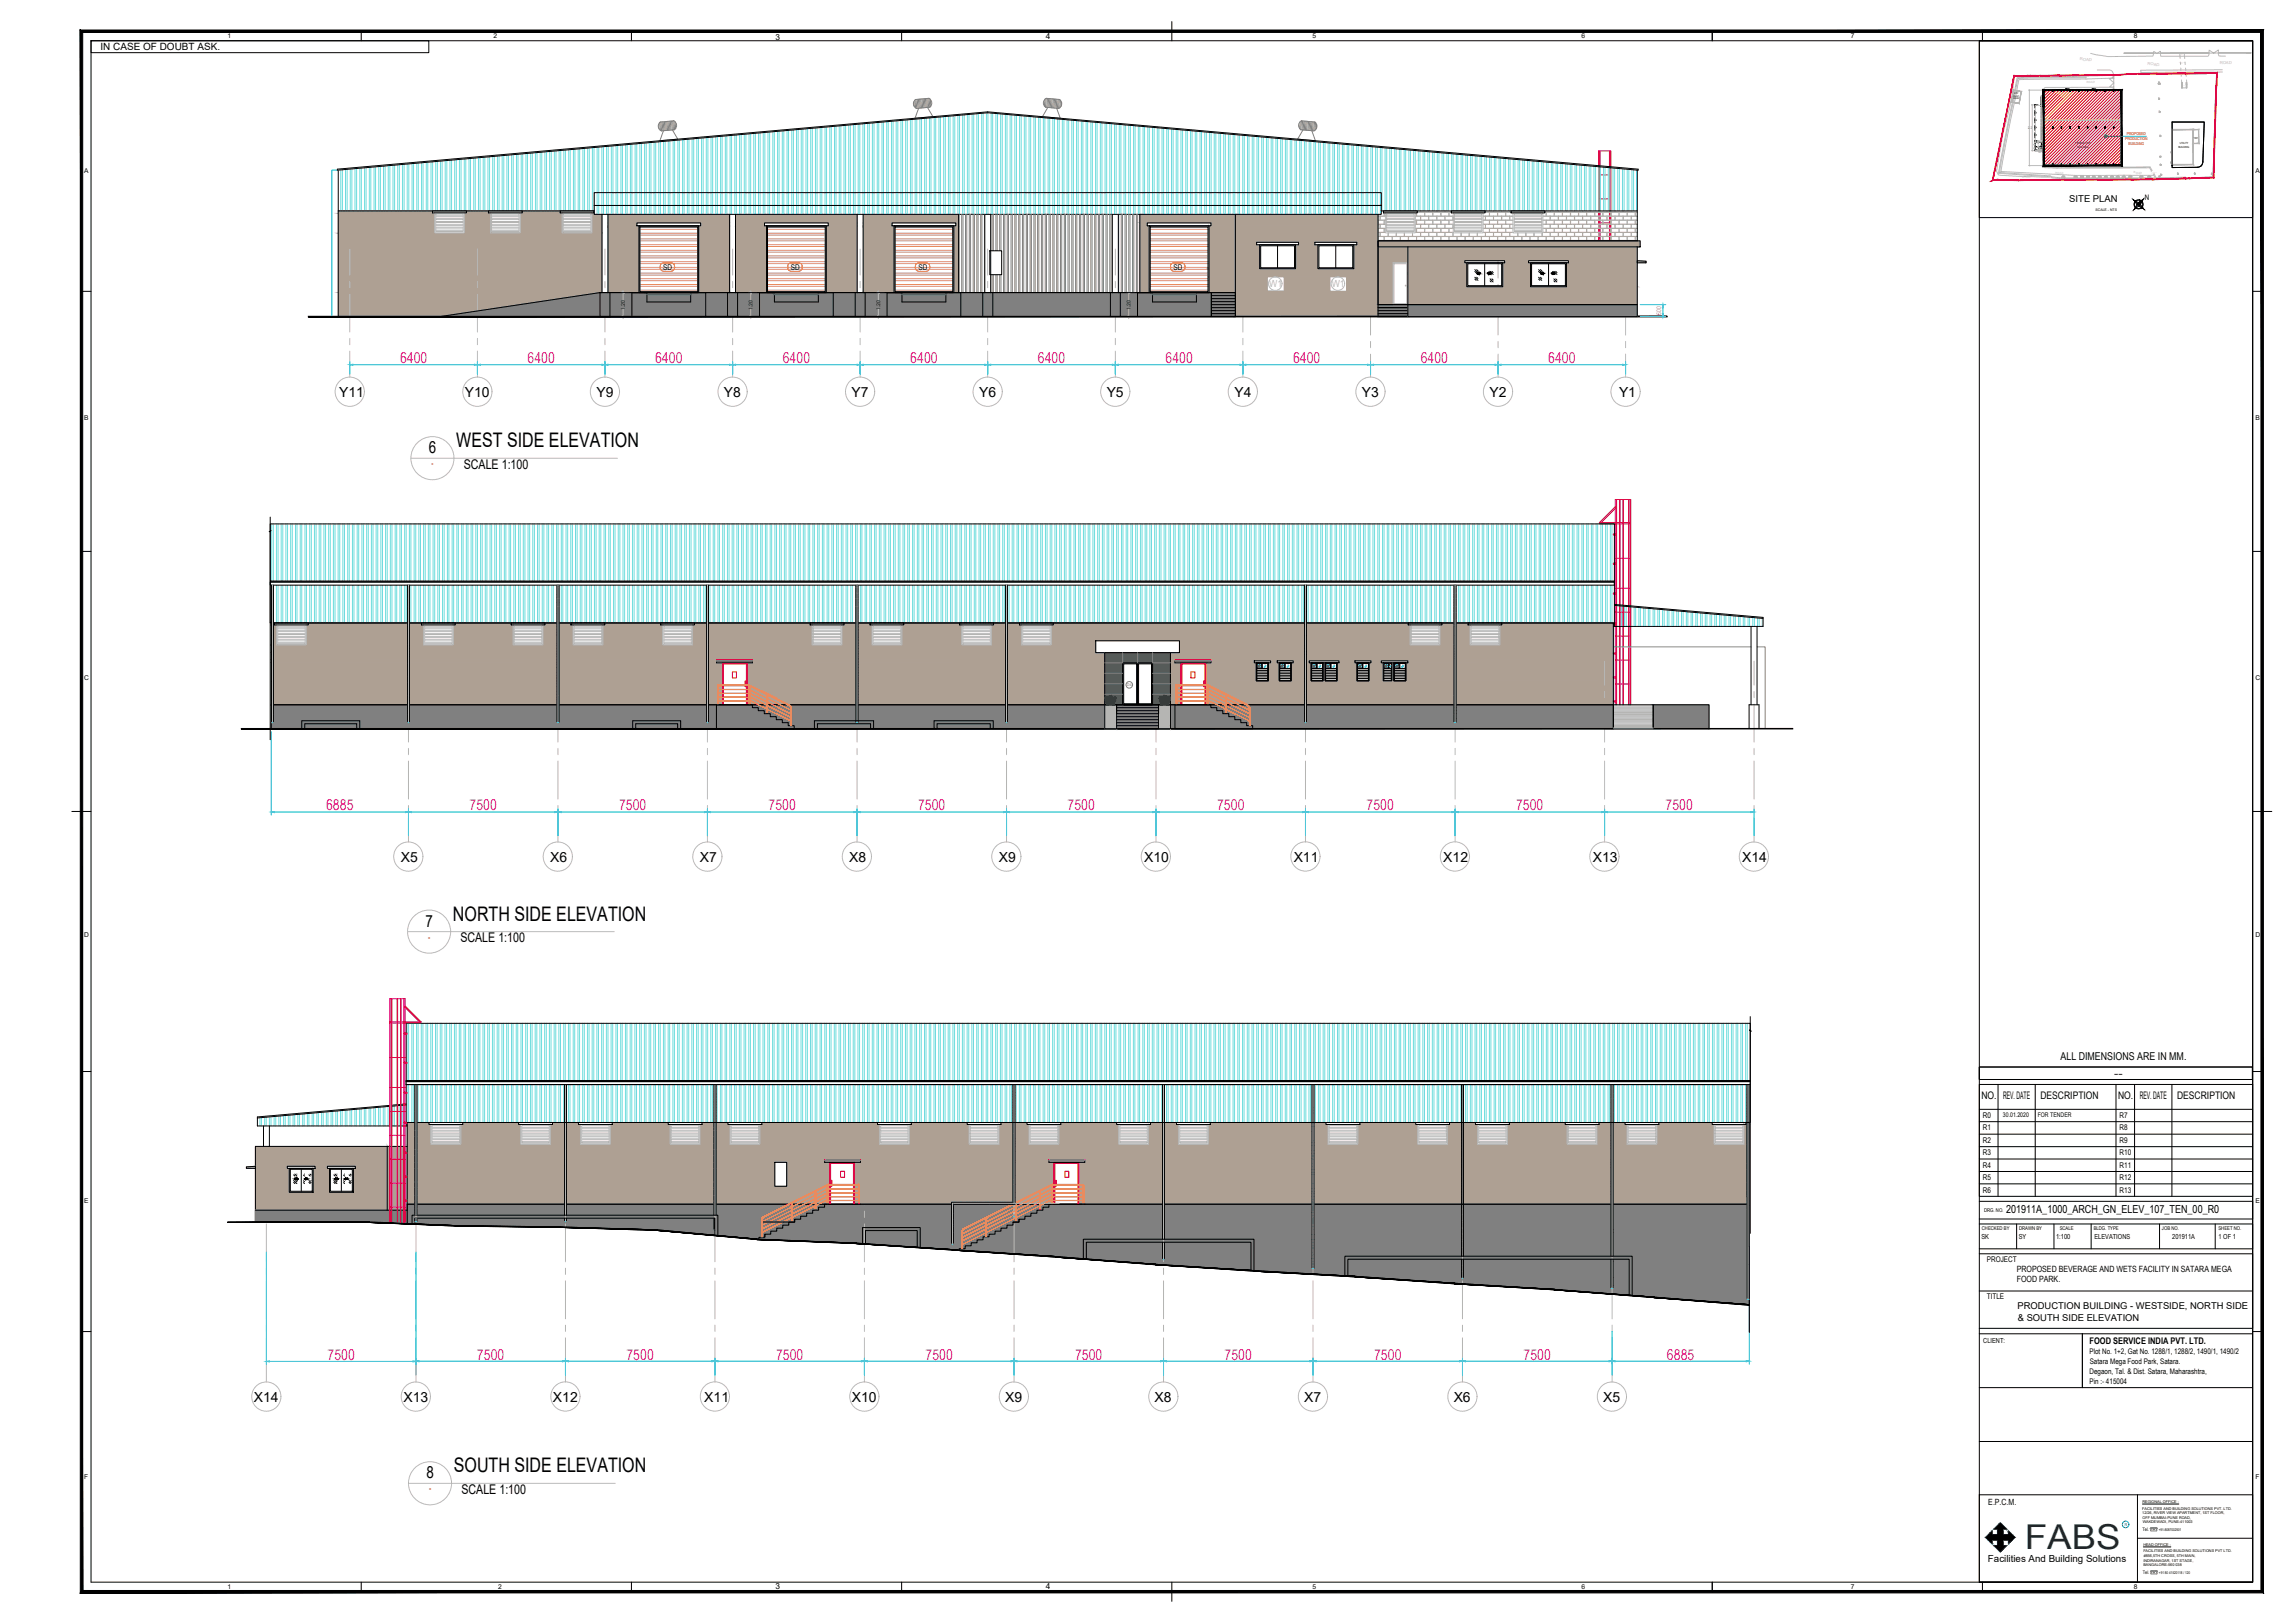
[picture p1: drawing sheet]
<svg xmlns="http://www.w3.org/2000/svg" width="841mm" height="594mm" viewBox="0 0 841 594" stroke-linecap="round" stroke-linejoin="round" font-family="sans-serif">
<defs><g id="words">
<text font-size="12.6" fill="#001a66" x="742.1" y="567.2">FABS</text>
<g font-size="7.3">
<text x="167.2" y="163.9">WEST SIDE ELEVATION</text>
<text x="166" y="337.3">NORTH SIDE ELEVATION</text>
<text x="166.3" y="539.3">SOUTH SIDE ELEVATION</text>
</g>
<g font-size="6.1">
<text x="157.1" y="166.1">6</text>
<text x="155.9" y="339.5">7</text>
<text x="156.3" y="541.5">8</text>
</g>
<g font-size="5.5" fill="#f0f">
<text x="146.6" y="133">6400</text>
<text x="193.3" y="133">6400</text>
<text x="240.1" y="133">6400</text>
<text x="286.9" y="133">6400</text>
<text x="333.6" y="133">6400</text>
<text x="380.4" y="133">6400</text>
<text x="427.1" y="133">6400</text>
<text x="473.8" y="133">6400</text>
<text x="520.6" y="133">6400</text>
<text x="567.4" y="133">6400</text>
<text x="119.5" y="296.8">6885</text>
<text x="172.1" y="296.8">7500</text>
<text x="226.9" y="296.8">7500</text>
<text x="281.6" y="296.8">7500</text>
<text x="336.4" y="296.8">7500</text>
<text x="391.2" y="296.8">7500</text>
<text x="446" y="296.8">7500</text>
<text x="500.8" y="296.8">7500</text>
<text x="555.6" y="296.8">7500</text>
<text x="610.4" y="296.8">7500</text>
<text x="120" y="498">7500</text>
<text x="174.8" y="498">7500</text>
<text x="229.6" y="498">7500</text>
<text x="284.4" y="498">7500</text>
<text x="339.2" y="498">7500</text>
<text x="394" y="498">7500</text>
<text x="448.7" y="498">7500</text>
<text x="503.6" y="498">7500</text>
<text x="558.3" y="498">7500</text>
<text x="610.9" y="498">6885</text>
</g>
<g font-size="5.1">
<text x="124.3" y="145.5">Y11</text>
<text x="170.4" y="145.5">Y10</text>
<text x="218.6" y="145.5">Y9</text>
<text x="265.3" y="145.5">Y8</text>
<text x="312.1" y="145.5">Y7</text>
<text x="358.9" y="145.5">Y6</text>
<text x="405.6" y="145.5">Y5</text>
<text x="452.4" y="145.5">Y4</text>
<text x="499.1" y="145.5">Y3</text>
<text x="545.9" y="145.5">Y2</text>
<text x="593.3" y="145.5">Y1</text>
<text x="146.9" y="315.8">X5</text>
<text x="201.6" y="315.8">X6</text>
<text x="256.5" y="315.8">X7</text>
<text x="311.2" y="315.8">X8</text>
<text x="366" y="315.8">X9</text>
<text x="419.3" y="315.7">X10</text>
<text x="474.1" y="315.6">X11</text>
<text x="528.9" y="315.6">X12</text>
<text x="583.7" y="315.7">X13</text>
<text x="638.5" y="315.7">X14</text>
<text x="93" y="513.4">X14</text>
<text x="147.8" y="513.4">X13</text>
<text x="202.6" y="513.4">X12</text>
<text x="258.1" y="513.4">X11</text>
<text x="312.2" y="513.4">X10</text>
<text x="368.3" y="513.6">X9</text>
<text x="423.1" y="513.6">X8</text>
<text x="477.9" y="513.6">X7</text>
<text x="532.7" y="513.6">X6</text>
<text x="587.5" y="513.6">X5</text>
</g>
<g font-size="4.9">
<text x="169.9" y="171.8">SCALE 1:100</text>
<text x="168.7" y="345.2">SCALE 1:100</text>
<text x="169.1" y="547.2">SCALE 1:100</text>
</g>
<g font-size="4">
<text x="755.1" y="388.3">ALL DIMENSIONS ARE IN MM.</text>
<text x="735.2" y="444.1">201911A_1000_ARCH_GN_ELEV_107_TEN_00_R0</text>
</g>
<g font-size="3.8">
<text x="774.7" y="394.3">--</text>
<text x="726.1" y="402.6">NO.</text>
<text x="734.1" y="402.6">REV. DATE</text>
<text x="747.7" y="402.6">DESCRIPTION</text>
<text x="776.2" y="402.6">NO.</text>
<text x="784.1" y="402.6">REV. DATE</text>
<text x="797.8" y="402.6">DESCRIPTION</text>
</g>
<text font-size="3.7" x="36.8" y="18.4">IN CASE OF DOUBT ASK.</text>
<g font-size="3.6" fill="#bababa">
<text x="465.1" y="105.3">W1</text>
<text x="488" y="105.3">W1</text>
</g>
<text font-size="3.6" x="728.5" y="572.2">Facilities And Building Solutions</text>
<text font-size="3.5" x="758.3" y="73.9">SITE PLAN</text>
<g font-size="3.4">
<text x="739.3" y="479.6">PRODUCTION BUILDING - WESTSIDE, NORTH SIDE</text>
<text x="739.4" y="483.7">&amp; SOUTH SIDE ELEVATION</text>
</g>
<text font-size="3.3" x="765.7" y="492.4">FOOD SERVICE INDIA PVT. LTD.</text>
<g font-size="3.2">
<text x="739.1" y="465.8">PROPOSED BEVERAGE AND WETS FACILITY IN SATARA MEGA</text>
<text x="739.1" y="469.7">FOOD PARK.</text>
</g>
<text font-size="3.1" x="728.6" y="551.2">E.P.C.M.</text>
<g font-size="3">
<text x="284.2" y="14.5">3</text>
<text x="383.3" y="14.5">4</text>
<text x="284.2" y="582.1">3</text>
<text x="383.3" y="582.1">4</text>
</g>
<g font-size="2.9">
<text x="243.1" y="98.9">SD</text>
<text x="289.8" y="98.9">SD</text>
<text x="336.6" y="98.9">SD</text>
<text x="430.1" y="98.9">SD</text>
<text x="726.7" y="409.4">R0</text>
<text x="776.7" y="409.4">R7</text>
<text x="726.7" y="418.6">R2</text>
<text x="726.7" y="414">R1</text>
<text x="776.7" y="414">R8</text>
<text x="776.7" y="418.6">R9</text>
<text x="726.7" y="423.1">R3</text>
<text x="776.7" y="423.1">R10</text>
<text x="726.7" y="427.7">R4</text>
<text x="776.7" y="427.7">R11</text>
<text x="726.7" y="432.2">R5</text>
<text x="726.7" y="436.8">R6</text>
<text x="776.7" y="436.8">R13</text>
<text x="776.7" y="432.2">R12</text>
<text x="728.1" y="462.1">PROJECT</text>
<text x="728.1" y="475.8">TITLE</text>
</g>
<g font-size="2.9" fill="#f00">
<text x="158.1" y="170.8">-</text>
<text x="156.9" y="344.2">-</text>
<text x="157.3" y="546.3">-</text>
</g>
<g font-size="2.8">
<text x="786" y="73.3">N</text>
<text x="765.7" y="496.1">Plot No. 1+2, Gat No. 1288/1, 1288/2, 1490/1, 1490/2</text>
<text x="765.7" y="503.3">Degaon, Tal. &amp; Dist. Satara, Maharashtra,</text>
<text x="765.8" y="499.7">Satara Mega Food Park, Satara.</text>
<text x="765.7" y="506.8">Pin :- 415004</text>
</g>
<g font-size="2.5">
<text x="726.1" y="454">SK</text>
<text x="739.8" y="454">SY</text>
<text x="753.5" y="454">1:100</text>
<text x="767.5" y="454">ELEVATIONS</text>
<text x="796" y="454">201911A</text>
<text x="813" y="454">1 OF 1</text>
<text x="726.8" y="491.8">CLIENT:</text>
</g>
<g font-size="2.4">
<text x="83.4" y="14">1</text>
<text x="180.9" y="14">2</text>
<text x="481" y="14">5</text>
<text x="579.5" y="14">6</text>
<text x="678.3" y="14">7</text>
<text x="782" y="14">8</text>
<text x="30.9" y="63.2">A</text>
<text x="826.6" y="63.2">A</text>
<text x="30.9" y="153.8">B</text>
<text x="826.6" y="153.8">B</text>
<text x="30.9" y="249.2">C</text>
<text x="826.6" y="249.2">C</text>
<text x="30.9" y="343.2">D</text>
<text x="826.6" y="343.2">D</text>
<text x="30.9" y="440.8">E</text>
<text x="826.6" y="440.8">E</text>
<text x="30.9" y="541.6">F</text>
<text x="826.6" y="541.6">F</text>
<text x="83.4" y="582.1">1</text>
<text x="182.5" y="582.1">2</text>
<text x="481" y="582.1">5</text>
<text x="579.5" y="582.1">6</text>
<text x="678.3" y="582.2">7</text>
<text x="782" y="582.1">8</text>
</g>
<text font-size="2.3" fill="#f0f" x="608.8" y="115.3" transform="rotate(-90 608.8 115.3)">600</text>
<g font-size="2.3">
<text x="734" y="409.3">30.01.2020</text>
<text x="746.8" y="409.3">FOR TENDER</text>
</g>
<g font-size="1.9">
<text x="727.1" y="443.9">DRG. NO.</text>
<text x="726.3" y="450.3">CHECKED BY</text>
<text x="739.9" y="450.3">DRAWN BY</text>
<text x="754.8" y="450.3">SCALE</text>
<text x="767.2" y="450.3">BLDG. TYPE</text>
<text x="792.3" y="450.3">JOB NO.</text>
<text x="813" y="450.3">SHEET NO.</text>
</g>
<g font-size="1.8">
<text x="229" y="113.4" transform="rotate(-90 229 113.4)">1.20</text>
<text x="275.8" y="113.4" transform="rotate(-90 275.8 113.4)">1.20</text>
<text x="322.5" y="113.4" transform="rotate(-90 322.5 113.4)">1.20</text>
<text x="414.3" y="113.4" transform="rotate(-90 414.3 113.4)">1.20</text>
</g>
<g font-size="1.7">
<text x="785.2" y="560.7">Tel.</text>
<text x="785.2" y="576.5">Tel.</text>
</g>
<g font-size="1.5" fill="#f00">
<text x="778.8" y="51.3">PRODUCTION</text>
<text x="779.4" y="49.5">PROPOSED</text>
<text x="780" y="53.1">BUILDING</text>
</g>
<text font-size="1.5" fill="#808080" x="413" y="251.3">D4</text>
<g font-size="1.4">
<text x="785.1" y="550.6">REGIONAL OFFICE :</text>
<text x="785.1" y="552.9">FACILITIES AND BUILDING SOLUTIONS PVT. LTD.</text>
<text x="785.1" y="554.6">12/26, RIVER VIEW APARTMENT, 1ST FLOOR,</text>
<text x="785.2" y="556.2">OFF MUMBAI-PUNE ROAD,</text>
<text x="785.2" y="557.9">WAKDEWADI, PUNE-411003</text>
<text x="791.1" y="560.7">+91-8087002501</text>
<text x="785.5" y="566.3">HEAD OFFICE :</text>
<text x="785.5" y="568.6">FACILITIES AND BUILDING SOLUTIONS PVT LTD.</text>
<text x="785.5" y="572">INDIRANAGAR, 1ST STAGE,</text>
<text x="785.5" y="573.6">BANGALORE-560 038</text>
<text x="785.6" y="570.3">#856,5TH CROSS, 5TH MAIN,</text>
<text x="791.2" y="576.5">+91 80 41520118 / 120</text>
</g>
<text font-size="1.4" fill="#00f" x="778.5" y="558.8">R</text>
<text font-size="1.3" x="767.9" y="77.4">SCALE - NTS</text>
<text font-size="1.1" fill="#bababa" x="753.2" y="63.6" transform="rotate(2 753.2 63.6)">ROAD</text>
<g font-size="1">
<text x="760.5" y="52.9">PRODUCTION</text>
<text x="798.8" y="52.9">UTILITY</text>
<text x="761.3" y="54.1">BUILDING</text>
<text x="798.3" y="54.1">BUILDING</text>
</g>
<g font-size=".8">
<text x="737.8" y="35.4">PLANT</text>
<text x="738.2" y="34.4">WTP</text>
<text x="737.8" y="36.4">ROOM</text>
</g>
<g font-size=".8" fill="#f00">
<text x="463.5" y="243.7">F</text>
<text x="472" y="243.7">F</text>
<text x="483.7" y="243.7">F</text>
<text x="488.8" y="243.7">F</text>
<text x="500.5" y="243.7">F</text>
<text x="509.4" y="243.7">F</text>
<text x="514" y="243.7">F</text>
</g>
<g font-size=".5" fill="#bababa">
<text x="736.4" y="38.9" transform="rotate(-79 736.4 38.9)">CUTTING LINE</text>
<text x="731.8" y="61" transform="rotate(-79 731.8 61)">CUTTING LINE</text>
<text x="744.2" y="64.9" transform="rotate(-178 744.2 64.9)">CUTTING LINE</text>
</g>
<g font-size=".5">
<text x="804" y="50.4">SCRAP</text>
<text x="804.1" y="51">YARD</text>
</g>
<g font-size=".4">
<text x="743.6" y="47.3" transform="rotate(-90 743.6 47.3)">65.16</text>
<text x="744.6" y="47.3" transform="rotate(-90 744.6 47.3)">39.48</text>
</g>
<g font-size=".3" fill="#bababa">
<text x="798.6" y="22.9" transform="rotate(2 798.6 22.9)">UNDERGROUND</text>
<text x="799.1" y="23.4" transform="rotate(3 799.1 23.4)">NALA</text>
<text x="799.2" y="20.2" transform="rotate(3 799.2 20.2)">NALA</text>
<text x="740.7" y="28.7" transform="rotate(-2 740.7 28.7)">GUTTER</text>
<text x="751" y="28.5" transform="rotate(-2 751 28.5)">GUTTER</text>
<text x="759.2" y="28.5">GUTTER</text>
<text x="738.8" y="32" transform="rotate(-80 738.8 32)">GUTTER</text>
<text x="791" y="30.7" transform="rotate(6 791 30.7)">DP</text>
<text x="799.8" y="31.3" transform="rotate(2 799.8 31.3)">91.079</text>
<text x="737.1" y="40.4" transform="rotate(-76 737.1 40.4)">GUTTER</text>
<text x="733" y="61.2" transform="rotate(-80 733 61.2)">GUTTER</text>
<text x="733.8" y="63.5" transform="rotate(2 733.8 63.5)">GUTTER</text>
<text x="746.2" y="64.4" transform="rotate(2 746.2 64.4)">GUTTER</text>
<text x="750.2" y="61.5" transform="rotate(2 750.2 61.5)">GUTTER</text>
<text x="763.7" y="65.2" transform="rotate(-178 763.7 65.2)">GUTTER</text>
<text x="766.4" y="61.5" transform="rotate(4 766.4 61.5)">GUTTER</text>
<text x="783.8" y="61.5" transform="rotate(2 783.8 61.5)">GUTTER</text>
<text x="785.2" y="65.3">GUTTER</text>
<text x="788" y="63.1" transform="rotate(3 788 63.1)">UNDERGROUND</text>
<text x="788.5" y="63.7" transform="rotate(4 788.5 63.7)">GUTTER</text>
</g>
<g font-size=".2" fill="#bababa">
<text x="748.4" y="35.5">UP</text>
<text x="745.3" y="53">W1</text>
<text x="746.7" y="52.2">D1</text>
<text x="746.7" y="53.8">D1</text>
<text x="748.5" y="53.3">D2</text>
<text x="749.2" y="48.1">RS1</text>
<text x="745.3" y="54.4">W1</text>
</g>
<text font-size=".2" x="748.2" y="38.9">2.00</text>
</g></defs>
<!-- layer: 0 -->
<g fill="#808080" stroke="#808080" stroke-width=".37">
<path d="M569.6 472.3h71.5v2.9z"/>
<path d="M149.2 441.1l491.9 7.1v-7.1zM149.2 441.1l491.9 7.1h-491.9z"/>
<path d="M149.2 448.2l491.9 .8v-.8zM149.2 448.2l491.9 .8h-473.2z"/>
<path d="M167.9 449l473.2 .4v-.4zM167.9 449l473.2 .4h-436.8z"/>
<path d="M204.3 449.4l436.8 1.2v-1.2zM204.3 449.4l436.8 1.2h-400.2z"/>
<path d="M240.9 450.6l400.2 3.3v-3.3zM240.9 450.6l400.2 3.3h-363.7z"/>
<path d="M277.4 453.9l363.7 1.5v-1.5zM277.4 453.9l363.7 1.5h-327.2z"/>
<path d="M313.9 455.4l327.2 2.5v-2.5zM313.9 455.4l327.2 2.5h-290.6z"/>
<path d="M350.5 457.9l290.6 2.5v-2.5zM350.5 457.9l290.6 2.5h-254.1z"/>
<path d="M387 460.4l254.1 2.8v-2.8zM387 460.4l254.1 2.8h-217.6z"/>
<path d="M423.5 463.2l217.6 2.3v-2.3zM423.5 463.2l217.6 2.3h-181.1z"/>
<path d="M460 465.5l181.1 2.1v-2.1zM460 465.5l181.1 2.1h-144.5z"/>
<path d="M496.6 467.6l144.5 2.5v-2.5zM496.6 467.6l144.5 2.5h-108z"/>
<path d="M533.1 470.1l108 2.2v-2.2zM533.1 470.1l108 2.2h-71.5z"/>
<path d="M569.6 472.3l36.5 2.9h35zM606.1 475.2h35v2.7z"/>
<path d="M605.8 258.1l20.5 8.8v-8.8zM605.8 258.1l20.5 8.8h-20.5z"/>
<path d="M505 111.6l10.9 4.4v-4.4zM505 111.6l10.9 4.4h-10.9z"/>
<path d="M219.9 107.2l232.8 8.8v-8.8zM161.1 116l58.8-8.8 232.8 8.8z"/>
<path d="M515.9 111.6l84.1 4.4v-4.4zM515.9 111.6l84.1 4.4h-84.1z"/>
<path d="M99.4 258.1l491.8 8.8v-8.8zM99.4 258.1l491.8 8.8h-491.8z"/>
<path d="M131.4 447.4l17.8 .2zM135.4 447.6l13.8 .6v-.6z"/>
<path d="M93.6 443.3l55.6 4.3v-4.3zM93.6 443.3l55.6 4.3h-55.6z"/>
</g>
<!-- layer: 000 -->
<path d="M585.9 55.3h4.4v43.9h-4.4zM586.3 55.3v58.5h3.5v-58.5M585.9 72.8h4.4M585.9 64.1h4.4M585.9 90.4h4.4M585.9 81.6h4.4" fill="none" stroke="#b8005c" stroke-width=".37"/>
<!-- layer: 0 -->
<g fill="none" stroke="#b2b3a7" stroke-width=".37">
<path d="M505 79.2h2.7M505.7 79.2v1.4M505.8 79.2v1.4M507.2 78v1.1M507.3 78v1.1M518.7 79.1h13.9l-.1 1.5h-13.8M519.1 78v1.1M519.4 77.7h12.4M520.6 77.2v.5M520.6 79.2v1.4M522.1 77.7v1.4M523.5 77.2v.5"/>
<path d="M523.5 79.2v1.4M525 77.7v1.4M525.1 77.7v1.4M526.5 77.2v.5M526.5 79.2v1.4M526.6 77.2v.5M526.6 79.2v1.4M528 77.7v1.4M528.1 77.7v1.4M529.5 77.2v.5M529.5 79.2v1.4M530.9 77.7v1.4"/>
<path d="M531 77.7v1.4M532.4 79.2v1.4M544.3 77.2l-.1 .5h9.5M544.3 79.2v1.4M544.4 77.2v.5M544.4 79.2v1.4M545.8 77.7v1.4M547.3 77.2v.5M547.3 79.2v1.4M548.8 77.7v1.4M548.9 77.7v1.4M550.2 77.2v.5"/>
<path d="M550.2 79.2v1.4M550.3 77.2v.5M550.3 79.2v1.4M551.7 77.7v1.4M551.8 77.7v1.4M553.2 77.2v.5M553.2 79.2v1.4M553.3 77.2v.5M553.3 79.2v1.4M554.4 79.1l-10.9 .1M565.4 79.1l34.6 .1M566.6 77.7v1.4"/>
<path d="M568.1 77.2v.5M568.1 79.2v1.4M569.6 77.7v1.4M571 77.2v.5M571 79.2v1.4M571.1 77.2v.5M571.1 79.2v1.4M572.5 77.7v1.4M572.6 77.7v1.4M574 77.2v.5M574 79.2v1.4M574.1 77.2v.5"/>
<path d="M574.1 79.2v1.4M575.5 77.7v1.4M577 77.2v.5M577 79.2v1.4M578.4 77.7v1.4M578.5 77.7v1.4M579.9 77.2v.5M579.9 79.2v1.4M580 77.2v.5M580 79.2v1.4M581.4 77.7v1.4M581.5 77.7v1.4"/>
<path d="M582.9 77.2v.5M582.9 79.2v1.4M583 77.2v.5M583 79.2v1.4M584.4 77.7v1.4M585.9 77.2v.5M585.9 79.2v1.4M587.4 77.7v1.4M588.9 77.2v.5M588.9 79.2v1.4M590.3 77.7v1.4M591.8 77.2v.5"/>
<path d="M591.8 79.2v1.4M593.3 77.7v1.4M594.8 77.2v.5M594.8 79.2v1.4M594.9 77.2v.5M594.9 79.2v1.4M596.3 77.7v1.4M597.7 77.2v.5M597.7 79.2v1.4M597.8 77.2v.5M597.8 79.2v1.4M599.2 77.7v1.4"/>
<path d="M599.3 77.7v1.4M600 77.7h-33.8M505 80.7h2.7M505 82.2h2.7M505 83.7h2.7M505 85.2h2.7M505 86.6h95M505 88.1h95M505 80.6h2.7M505 82.1h2.7M505 83.6h2.7M505 85.1h2.7"/>
<path d="M505 88h95M505.7 82.2v1.4M505.7 85.2v1.4M505.7 88.1v.1M505.8 82.2v1.4M505.8 85.2v1.4M505.8 88.1v.1M507.2 80.7v1.4M507.2 83.7v1.4M507.2 86.6v1.4M507.3 80.7v1.4M507.3 83.7v1.4"/>
<path d="M507.3 86.6v1.4M508.7 85.3v1.3M508.7 88.1v.1M508.8 85.3v1.3M508.8 88.1v.1M510.2 86.6v1.4M511.6 85.3v1.3M511.6 88.1v.1M511.7 85.3v1.3M511.7 88.1v.1M513.1 86.6v1.4M513.2 86.6v1.4"/>
<path d="M514.6 85.3v1.3M514.6 88.1v.1M514.7 85.3v1.3M514.7 88.1v.1M516.1 86.6v1.4M516.2 86.6v1.4M517.6 85.3v1.3M517.6 88.1v.1M518.7 80.7h13.9M518.7 82.2h13.9l-.1 1.4h-13.8M518.7 83.7h13.9M518.7 85.2h13.9l-.1 1.4"/>
<path d="M518.7 82.1h13.9M518.7 85.1h13.9M519.1 80.7v1.4M519.1 83.7v1.4M519.1 86.6v1.4M520.6 82.2v1.4M520.6 85.2v1.4M520.6 88.1v.1M522.1 80.7v1.4M522.1 83.7v1.4M522.1 86.6v1.4M523.5 82.2v1.4"/>
<path d="M523.5 85.2v1.4M523.5 88.1v.1M525 80.7v1.4M525 83.7v1.4M525 86.6v1.4M525.1 80.7v1.4M525.1 83.7v1.4M525.1 86.6v1.4M526.5 82.2v1.4M526.5 85.2v1.4M526.5 88.1v.1M526.6 82.2v1.4"/>
<path d="M526.6 85.2v1.4M526.6 88.1v.1M528 80.7v1.4M528 83.7v1.4M528 86.6v1.4M528.1 80.7v1.4M528.1 83.7v1.4M528.1 86.6v1.4M529.5 82.2v1.4M529.5 85.2v1.4M529.5 88.1v.1M530.9 80.7v1.4"/>
<path d="M530.9 83.7v1.4M530.9 86.6v1.4M531 80.7v1.4M531 83.7v1.4M531 86.6v1.4M532.4 82.2v1.4M532.4 85.2v1.4M532.4 88.1v.1M532.5 88.1v.1M533.9 86.6v1.4M534 86.6v1.4M535.4 85.3v1.3"/>
<path d="M535.4 88.1v.1M535.5 85.3v1.3M535.5 88.1v.1M536.9 86.6v1.4M537 86.6v1.4M538.4 85.3v1.3M538.4 88.1v.1M539.9 86.6v1.4M541.4 85.3v1.3M541.4 88.1v.1M542.8 86.6v1.4M542.9 86.6v1.4"/>
<path d="M543.5 80.7h10.9M543.5 82.2h10.9M543.5 83.7h10.9M543.5 85.2h10.9M543.5 80.6h10.9M543.5 82.1h10.9M543.5 83.6h10.9M543.5 85.1h10.9M544.3 82.2v1.4M544.3 85.2v1.4M544.3 88.1v.1M544.4 82.2v1.4"/>
<path d="M544.4 85.2v1.4M544.4 88.1v.1M545.8 80.7v1.4M545.8 83.7v1.4M545.8 86.6v1.4M547.3 82.2v1.4M547.3 85.2v1.4M547.3 88.1v.1M548.8 80.7v1.4M548.8 83.7v1.4M548.8 86.6v1.4M548.9 80.7v1.4"/>
<path d="M548.9 83.7v1.4M548.9 86.6v1.4M550.2 82.2v1.4M550.2 85.2v1.4M550.2 88.1v.1M550.3 82.2v1.4M550.3 85.2v1.4M550.3 88.1v.1M551.7 80.7v1.4M551.7 83.7v1.4M551.7 86.6v1.4M551.8 80.7v1.4"/>
<path d="M551.8 83.7v1.4M551.8 86.6v1.4M553.2 82.2v1.4M553.2 85.2v1.4M553.2 88.1v.1M553.3 82.2v1.4M553.3 85.2v1.4M553.3 88.1v.1M554.7 86.6v1.4M554.8 86.6v1.4M556.2 85.3v1.3M556.2 88.1v.1"/>
<path d="M556.3 85.3v1.3M556.3 88.1v.1M557.7 86.6v1.4M559.1 85.3v1.3M559.1 88.1v.1M559.2 85.3v1.3M559.2 88.1v.1M560.6 86.6v1.4M560.7 86.6v1.4M562.1 85.3v1.3M562.1 88.1v.1M563.6 86.6v1.4"/>
<path d="M563.7 86.6v1.4M565.1 85.3v1.3M565.1 88.1v.1M565.2 85.3v1.3M565.2 88.1v.1M565.4 80.7h34.6M565.4 82.2h34.6M565.4 83.7h34.6M565.4 85.2h34.6M565.4 80.6h34.6M565.4 82.1h34.6M565.4 83.6h34.6"/>
<path d="M565.4 85.1h34.6M566.6 80.7v1.4M566.6 83.7v1.4M566.6 86.6v1.4M568.1 82.2v1.4M568.1 85.2v1.4M568.1 88.1v.1M569.6 80.7v1.4M569.6 83.7v1.4M569.6 86.6v1.4M571 82.2v1.4M571 85.2v1.4"/>
<path d="M571 88.1v.1M571.1 82.2v1.4M571.1 85.2v1.4M571.1 88.1v.1M572.5 80.7v1.4M572.5 83.7v1.4M572.5 86.6v1.4M572.6 80.7v1.4M572.6 83.7v1.4M572.6 86.6v1.4M574 82.2v1.4M574 85.2v1.4"/>
<path d="M574 88.1v.1M574.1 82.2v1.4M574.1 85.2v1.4M574.1 88.1v.1M575.5 80.7v1.4M575.5 83.7v1.4M575.5 86.6v1.4M577 82.2v1.4M577 85.2v1.4M577 88.1v.1M578.4 80.7v1.4M578.4 83.7v1.4"/>
<path d="M578.4 86.6v1.4M578.5 80.7v1.4M578.5 83.7v1.4M578.5 86.6v1.4M579.9 82.2v1.4M579.9 85.2v1.4M579.9 88.1v.1M580 82.2v1.4M580 85.2v1.4M580 88.1v.1M581.4 80.7v1.4M581.4 83.7v1.4"/>
<path d="M581.4 86.6v1.4M581.5 80.7v1.4M581.5 83.7v1.4M581.5 86.6v1.4M582.9 82.2v1.4M582.9 85.2v1.4M582.9 88.1v.1M583 82.2v1.4M583 85.2v1.4M583 88.1v.1M584.4 80.7v1.4M584.4 83.7v1.4"/>
<path d="M584.4 86.6v1.4M585.9 82.2v1.4M585.9 85.2v1.4M585.9 88.1v.1M587.4 80.7v1.4M587.4 83.7v1.4M587.4 86.6v1.4M588.9 82.2v1.4M588.9 85.2v1.4M588.9 88.1v.1M590.3 80.7v1.4M590.3 83.7v1.4"/>
<path d="M590.3 86.6v1.4M591.8 82.2v1.4M591.8 85.2v1.4M591.8 88.1v.1M593.3 80.7v1.4M593.3 83.7v1.4M593.3 86.6v1.4M594.8 82.2v1.4M594.8 85.2v1.4M594.8 88.1v.1M594.9 82.2v1.4M594.9 85.2v1.4"/>
<path d="M594.9 88.1v.1M596.3 80.7v1.4M596.3 83.7v1.4M596.3 86.6v1.4M597.7 82.2v1.4M597.7 85.2v1.4M597.7 88.1v.1M597.8 82.2v1.4M597.8 85.2v1.4M597.8 88.1v.1M599.2 80.7v1.4M599.2 83.7v1.4"/>
<path d="M599.2 86.6v1.4M599.3 80.7v1.4M599.3 83.7v1.4M599.3 86.6v1.4"/>
</g>
<!-- layer: ELEV-WALL -->
<g fill="none" stroke="#bababa" stroke-width=".37">
<path d="M510.5 96.3h5.4v15.3h-5.4zM510.8 96.6h4.7v14.6h-4.7zM591.2 259.7h14.6M591.2 259.5h14.6M591.2 259.3h14.6M591.2 259.1h14.6M591.2 258.9h14.6M591.2 258.5h14.6M591.2 262.6h14.6M591.2 262.9h14.6M591.2 263.2h14.6M591.2 263.5h14.6"/>
<path d="M591.2 264h14.6M591.2 263.8h14.6M591.2 264.5h14.6M591.2 265.4h14.6M591.2 266.5h14.6M591.2 264.2h14.6M591.2 262.3h14.6M591.2 262.1h14.6M591.2 261.9h14.6M591.2 261.7h14.6M591.2 261.4h14.6M591.2 264.8h14.6"/>
<path d="M591.2 265.2h14.6M591.2 265.7h14.6M591.2 266h14.6M591.2 266.1h14.6M591.2 266.3h14.6M591.2 260h14.6M591.2 260.3h14.6M591.2 260.6h14.6M591.2 260.9h14.6M591.2 261.2h14.6M591.2 266.6h14.6"/>
<circle cx="515.2" cy="104.6" r=".19"/>
</g>
<!-- layer: 000 -->
<g fill="#aea093" stroke="#aea093" stroke-width=".37">
<path d="M501.5 249.2v.2z"/>
<path d="M515.9 96.3v3.5z"/>
<path d="M542 99.8l.3 .2z"/>
<path d="M545.3 100l.3-.2z"/>
<path d="M545.3 100.3h.3z"/>
<path d="M542 100.3h.3z"/>
<path d="M515.9 100.4v11.2z"/>
<path d="M170.9 77.2l8.1 .8v-.8zM170.9 77.2l8.1 .8h-8.1z"/>
<path d="M191.4 77.2l13.9 .9v-.9zM191.4 77.2l13.9 .9h-13.9z"/>
<path d="M191.4 78.1l14.6 .1zM191.4 78.1l14.6 .1z"/>
<path d="M124 77.2l34.5 1v-1zM124 77.2l34.5 1h-34.5z"/>
<path d="M217 78.1l.8 .4v-.4zM217 78.1l.8 .4h-.8z"/>
<path d="M217 78.5l3.6 6.8v-6.8zM217 78.5l3.6 6.8h-3.6z"/>
<path d="M190.7 78.2l15.3 7.1v-7.1zM190.7 78.2l15.3 7.1h-15.3z"/>
<path d="M170.2 78l9.5 7.3v-7.3zM170.2 78l9.5 7.3h-9.5z"/>
<path d="M170.2 85.3l50.4 .2zM170.2 85.3l50.4 .2z"/>
<path d="M124 78.2l35.3 7.3v-7.3zM124 78.2l35.3 7.3h-35.3z"/>
<path d="M124 85.5l96.6 21.7v-21.7zM124 85.5l96.6 21.7h-96.6z"/>
<path d="M124 107.2l37.1 8.8 58.8-8.8zM124 107.2l37.1 8.8h-37.1z"/>
<path d="M550.4 228.2l40.8 .7v-.7zM550.4 228.2l40.8 .7h-40.8z"/>
<path d="M528.4 228.2l9.6 .7v-.7zM528.4 228.2l9.6 .7h-9.6z"/>
<path d="M386 228.2l130 .7v-.7zM386 228.2l130 .7h-130z"/>
<path d="M364.1 228.2l9.5 .7v-.7zM364.1 228.2l9.5 .7h-9.5z"/>
<path d="M331.2 228.2l20.5 .7v-.7zM331.2 228.2l20.5 .7h-20.5z"/>
<path d="M309.3 228.2l9.5 .7v-.7zM309.3 228.2l9.5 .7h-9.5z"/>
<path d="M254.5 228.2l42.4 .7v-.7zM254.5 228.2l42.4 .7h-42.4z"/>
<path d="M221.7 228.2l20.4 .7v-.7zM221.7 228.2l20.4 .7h-20.4z"/>
<path d="M199.7 228.2l9.5 .7v-.7zM199.7 228.2l9.5 .7h-9.5z"/>
<path d="M166.8 228.2l20.5 .7v-.7zM166.8 228.2l20.5 .7h-20.5z"/>
<path d="M113 228.2l41.4 .7v-.7zM113 228.2l41.4 .7h-41.4z"/>
<path d="M99.4 228.2l1.2 .7v-.7zM99.4 228.2l1.2 .7h-1.2z"/>
<path d="M385.3 228.9l131.5 5.8v-5.8zM385.3 228.9l131.5 5.8h-131.5z"/>
<path d="M549.7 228.9l41.5 7.3v-7.3zM549.7 228.9l41.5 7.3h-41.5z"/>
<path d="M527.7 228.9l11 7.3v-7.3zM527.7 228.9l11 7.3h-11z"/>
<path d="M432.2 234.7l84.6 1.5v-1.5zM432.2 234.7l84.6 1.5h-84.6z"/>
<path d="M385.3 234.7l16.2 1.5v-1.5zM385.3 234.7l16.2 1.5h-16.2z"/>
<path d="M363.3 228.9l11 7.3v-7.3zM363.3 228.9l11 7.3h-11z"/>
<path d="M330.5 228.9l21.9 7.3v-7.3zM330.5 228.9l21.9 7.3h-21.9z"/>
<path d="M308.6 228.9l10.9 7.3v-7.3zM308.6 228.9l10.9 7.3h-10.9z"/>
<path d="M253.8 228.9l43.8 7.3v-7.3zM253.8 228.9l43.8 7.3h-43.8z"/>
<path d="M220.9 228.9l21.9 7.3v-7.3zM220.9 228.9l21.9 7.3h-21.9z"/>
<path d="M199 228.9l11 7.3v-7.3zM199 228.9l11 7.3h-11z"/>
<path d="M166.1 228.9l21.9 7.3v-7.3zM166.1 228.9l21.9 7.3h-21.9z"/>
<path d="M112.3 228.9l42.9 7.3v-7.3zM112.3 228.9l42.9 7.3h-42.9z"/>
<path d="M99.4 228.9l1.9 7.3v-7.3zM99.4 228.9l1.9 7.3h-1.9z"/>
<path d="M432.2 236.2l159 2.8v-2.8zM432.2 236.2l159 2.8h-159z"/>
<path d="M99.4 236.2l302.1 2.8v-2.8zM99.4 236.2l302.1 2.8h-302.1z"/>
<path d="M99.4 239l305.4 2.7v-2.7zM99.4 239l305.4 2.7h-305.4z"/>
<path d="M428.9 239l162.3 2.7v-2.7zM428.9 239l162.3 2.7h-162.3z"/>
<path d="M443.7 241.7l147.5 .3v-.3zM443.7 241.7l147.5 .3h-147.5z"/>
<path d="M490.7 242l5.8 .8v-.8zM490.7 242l5.8 .8h-5.8z"/>
<path d="M275.7 241.7l129.1 1.1v-1.1zM275.7 241.7l129.1 1.1h-129.1z"/>
<path d="M99.4 241.7l163.2 1.1v-1.1zM99.4 241.7l163.2 1.1h-163.2z"/>
<path d="M515.9 242l75.3 .8v-.8zM515.9 242l75.3 .8h-75.3z"/>
<path d="M473.9 242l5.9 .8v-.8zM473.9 242l5.9 .8h-5.9z"/>
<path d="M502.4 242l3.8 .8v-.8zM502.4 242l3.8 .8h-3.8z"/>
<path d="M465.6 242l2.4 .8v-.8zM465.6 242l2.4 .8h-2.4z"/>
<path d="M443.7 242l16 .8v-.8zM443.7 242l16 .8h-16z"/>
<path d="M428.9 241.7l1.7 1.1v-1.1zM428.9 241.7l1.7 1.1h-1.7z"/>
<path d="M490 242.8l7.3 6.4v-6.4zM490 242.8l7.3 6.4h-7.3z"/>
<path d="M501.7 242.8l5.2 6.6v-6.6zM501.7 242.8l5.2 6.6h-5.2z"/>
<path d="M510.1 242.8l.7 6.6v-6.6zM510.1 242.8l.7 6.6h-.7z"/>
<path d="M496.4 249.2l.9 .2v-.2zM496.4 249.2l.9 .2h-.9z"/>
<path d="M490 249.2l6.4 .2v-.2zM490 249.2l6.4 .2h-6.4z"/>
<path d="M473.2 242.8l7.3 6.6v-6.6zM473.2 242.8l7.3 6.6h-7.3z"/>
<path d="M464.8 242.8l4 6.6v-6.6zM464.8 242.8l4 6.6h-4z"/>
<path d="M515.2 242.8l76 6.6v-6.6zM515.2 242.8l76 6.6h-76z"/>
<path d="M484.8 242.8l.8 6.6v-6.6zM484.8 242.8l.8 6.6h-.8z"/>
<path d="M441.9 242.8l18.5 6.6v-6.6zM441.9 242.8l18.5 6.6h-18.5z"/>
<path d="M273.9 242.8l130.9 15.3v-15.3zM273.9 242.8l130.9 15.3h-130.9z"/>
<path d="M99.4 242.8l165.4 15.3v-15.3zM99.4 242.8l165.4 15.3h-165.4z"/>
<path d="M441.9 249.4l149.3 8.7v-8.7zM441.9 249.4l149.3 8.7h-149.3z"/>
<path d="M428.9 242.8l3.9 15.3v-15.3zM428.9 242.8l3.9 15.3h-3.9z"/>
<path d="M417.7 78.5l35 3.1v-3.1zM417.7 78.5l35 3.1h-35z"/>
<path d="M316.3 78.5l35 3.1v-3.1zM316.3 78.5l35 3.1h-35z"/>
<path d="M222.8 78.5l44.6 3.1v-3.1zM222.8 78.5l44.6 3.1h-44.6z"/>
<path d="M452.7 78.5l52.3 3.1v-3.1zM452.7 78.5l52.3 3.1h-52.3z"/>
<path d="M269.5 78.5l44.6 3.1v-3.1zM269.5 78.5l44.6 3.1h-44.6z"/>
<path d="M452.7 81.6l52.3 1.1v-1.1zM452.7 81.6l52.3 1.1h-52.3z"/>
<path d="M443.8 81.6l8.9 1.1v-1.1zM443.8 81.6l8.9 1.1h-8.9z"/>
<path d="M417.7 81.6l2.7 1.1v-1.1zM417.7 81.6l2.7 1.1h-2.7z"/>
<path d="M350.3 81.6l1 1.1v-1.1zM350.3 81.6l1 1.1h-1z"/>
<path d="M316.3 81.6l10.6 1.1v-1.1zM316.3 81.6l10.6 1.1h-10.6z"/>
<path d="M256.8 81.6l10.6 1.1v-1.1zM256.8 81.6l10.6 1.1h-10.6z"/>
<path d="M222.8 81.6l10.6 1.1v-1.1zM222.8 81.6l10.6 1.1h-10.6z"/>
<path d="M303.5 81.6l10.6 1.1v-1.1zM303.5 81.6l10.6 1.1h-10.6z"/>
<path d="M269.5 81.6l10.7 1.1v-1.1zM269.5 81.6l10.7 1.1h-10.7z"/>
<path d="M316.3 82.7l35 .4v-.4zM316.3 82.7l35 .4h-35z"/>
<path d="M222.8 82.7l44.6 .4v-.4zM222.8 82.7l44.6 .4h-44.6z"/>
<path d="M269.5 82.7l44.6 .4v-.4zM269.5 82.7l44.6 .4h-44.6z"/>
<path d="M452.7 82.7l52.3 6.1v-6.1zM452.7 82.7l52.3 6.1h-52.3z"/>
<path d="M497.2 88.8l7.8 .8v-.8zM497.2 88.8l7.8 .8h-7.8z"/>
<path d="M475.9 88.8l5.9 .8v-.8zM475.9 88.8l5.9 .8h-5.9z"/>
<path d="M452.7 88.8l7.8 .8v-.8zM452.7 88.8l7.8 .8h-7.8z"/>
<path d="M496.1 89.6l8.9 8.8v-8.8zM496.1 89.6l8.9 8.8h-8.9z"/>
<path d="M474.8 89.6l8.1 8.8v-8.8zM474.8 89.6l8.1 8.8h-8.1z"/>
<path d="M452.7 89.6l8.9 8.8v-8.8zM452.7 89.6l8.9 8.8h-8.9z"/>
<path d="M443.1 82.7l9.6 15.7v-15.7zM443.1 82.7l9.6 15.7h-9.6z"/>
<path d="M452.7 98.4l52.3 3v-3zM452.7 98.4l52.3 3h-52.3z"/>
<path d="M443.1 98.4l9.6 3v-3zM443.1 98.4l9.6 3h-9.6z"/>
<path d="M493.5 101.4l11.5 5.3v-5.3zM493.5 101.4l11.5 5.3h-11.5z"/>
<path d="M470.6 101.4l16.8 5.3v-5.3zM470.6 101.4l16.8 5.3h-16.8z"/>
<path d="M452.7 101.4l11.7 5.3v-5.3zM452.7 101.4l11.7 5.3h-11.7z"/>
<path d="M443.1 101.4l9.6 5.3v-5.3zM443.1 101.4l9.6 5.3h-9.6z"/>
<path d="M452.7 106.7l52.3 .1zM452.7 106.7l52.3 .1z"/>
<path d="M443.1 106.7l9.6 .1zM443.1 106.7l9.6 .1z"/>
<path d="M349.2 83.1l2.1 23.7v-23.7zM349.2 83.1l2.1 23.7h-2.1z"/>
<path d="M255.7 83.1l11.7 23.7v-23.7zM255.7 83.1l11.7 23.7h-11.7z"/>
<path d="M316.3 83.1l11.7 23.7v-23.7zM316.3 83.1l11.7 23.7h-11.7z"/>
<path d="M302.4 83.1l11.7 23.7v-23.7zM302.4 83.1l11.7 23.7h-11.7z"/>
<path d="M269.5 83.1l11.8 23.7v-23.7zM269.5 83.1l11.8 23.7h-11.8z"/>
<path d="M222.8 83.1l11.7 23.7v-23.7zM222.8 83.1l11.7 23.7h-11.7z"/>
<path d="M452.7 106.8l52.3 .4v-.4zM452.7 106.8l52.3 .4h-52.3z"/>
<path d="M443.1 106.8l9.6 .4v-.4zM443.1 106.8l9.6 .4h-9.6z"/>
<path d="M417.7 82.7l3.4 24.5v-24.5zM417.7 82.7l3.4 24.5h-3.4z"/>
<path d="M316.3 106.8l35 .4v-.4zM316.3 106.8l35 .4h-35z"/>
<path d="M269.5 106.8l44.6 .4v-.4zM269.5 106.8l44.6 .4h-44.6z"/>
<path d="M222.8 106.8l44.6 .4v-.4zM222.8 106.8l44.6 .4h-44.6z"/>
<path d="M452.7 107.2l52.3 8.8v-8.8zM452.7 107.2l52.3 8.8h-52.3z"/>
<path d="M505 90.4l10.9 5.9v-5.9zM505 90.4l10.9 5.9h-10.9z"/>
<path d="M545.3 100l.7 .1zM545.1 100.1h.9z"/>
<path d="M545.1 100.1h.9zM545.1 100.1h.9z"/>
<path d="M541.3 100l1.2 .1zM541.3 100l1.2 .1z"/>
<path d="M546.2 100l.1 .3zM546.2 100l.1 .3z"/>
<path d="M546.1 100.1l.1 .2zM546.1 100.1l.1 .2z"/>
<path d="M545.1 100.1l1 .2zM545.1 100.1l1 .2z"/>
<path d="M545.3 100.3h1zM545.3 100.3h1z"/>
<path d="M541.3 100.1h1.2zM541.3 100.1l1 .2z"/>
<path d="M545.3 100.3h.3zM545.3 100.3h.3z"/>
<path d="M545.3 100.3h.3zM545.4 100.3l.2 .1z"/>
<path d="M505 96.3l5.5 15.3v-15.3zM505 96.3l5.5 15.3h-5.5z"/>
<path d="M515.9 90.4l84.1 5.1v-5.1zM515.9 90.4l84.1 5.1h-84.1z"/>
<path d="M574.8 95.5l25.2 .8v-.8zM574.8 95.5l25.2 .8h-25.2z"/>
<path d="M551.4 95.5l8.8 .8v-.8zM551.4 95.5l8.8 .8h-8.8z"/>
<path d="M515.9 95.5l20.9 .8v-.8zM515.9 95.5l20.9 .8h-20.9z"/>
<path d="M574 96.3l26 8.7v-8.7zM574 96.3l26 8.7h-26z"/>
<path d="M550.7 96.3l10.2 8.7v-8.7zM550.7 96.3l10.2 8.7h-10.2z"/>
<path d="M515.9 96.3l21.6 8.7v-8.7zM515.9 96.3l21.6 8.7h-21.6z"/>
<path d="M515.9 105l84.1 6.6v-6.6zM515.9 105l84.1 6.6h-84.1z"/>
<path d="M505 88.2l96 2.2v-2.2zM505 88.2l96 2.2h-96z"/>
<path d="M639.8 411.1l1.3 .7v-.7zM639.8 411.1l1.3 .7h-1.3z"/>
<path d="M607.9 411.1l19.5 .7v-.7zM607.9 411.1l19.5 .7h-19.5z"/>
<path d="M586 411.1l9.5 .7v-.7zM586 411.1l9.5 .7h-9.5z"/>
<path d="M553.1 411.1l20.5 .7v-.7zM553.1 411.1l20.5 .7h-20.5z"/>
<path d="M531.2 411.1l9.5 .7v-.7zM531.2 411.1l9.5 .7h-9.5z"/>
<path d="M498.3 411.1l20.5 .7v-.7zM498.3 411.1l20.5 .7h-20.5z"/>
<path d="M443.5 411.1l42.4 .7v-.7zM443.5 411.1l42.4 .7h-42.4z"/>
<path d="M421.6 411.1l9.5 .7v-.7zM421.6 411.1l9.5 .7h-9.5z"/>
<path d="M388.7 411.1l20.5 .7v-.7zM388.7 411.1l20.5 .7h-20.5z"/>
<path d="M366.8 411.1l9.5 .7v-.7zM366.8 411.1l9.5 .7h-9.5z"/>
<path d="M334 411.1l20.4 .7v-.7zM334 411.1l20.4 .7h-20.4z"/>
<path d="M279.2 411.1l42.4 .7v-.7zM279.2 411.1l42.4 .7h-42.4z"/>
<path d="M257.3 411.1l9.4 .7v-.7zM257.3 411.1l9.4 .7h-9.4z"/>
<path d="M224.4 411.1l20.5 .7v-.7zM224.4 411.1l20.5 .7h-20.5z"/>
<path d="M202.5 411.1l9.5 .7v-.7zM202.5 411.1l9.5 .7h-9.5z"/>
<path d="M169.6 411.1l20.4 .7v-.7zM169.6 411.1l20.4 .7h-20.4z"/>
<path d="M149.2 411.1l8 .7v-.7zM149.2 411.1l8 .7h-8z"/>
<path d="M639.1 411.8l2 7.3v-7.3zM639.1 411.8l2 7.3h-2z"/>
<path d="M607.2 411.8l20.9 7.3v-7.3zM607.2 411.8l20.9 7.3h-20.9z"/>
<path d="M585.3 411.8l10.9 7.3v-7.3zM585.3 411.8l10.9 7.3h-10.9z"/>
<path d="M552.4 411.8l21.9 7.3v-7.3zM552.4 411.8l21.9 7.3h-21.9z"/>
<path d="M530.5 411.8l10.9 7.3v-7.3zM530.5 411.8l10.9 7.3h-10.9z"/>
<path d="M497.6 411.8l21.9 7.3v-7.3zM497.6 411.8l21.9 7.3h-21.9z"/>
<path d="M442.8 411.8l43.8 7.3v-7.3zM442.8 411.8l43.8 7.3h-43.8z"/>
<path d="M420.9 411.8l10.9 7.3v-7.3zM420.9 411.8l10.9 7.3h-10.9z"/>
<path d="M388 411.8l22 7.3v-7.3zM388 411.8l22 7.3h-22z"/>
<path d="M366.1 411.8l11 7.3v-7.3zM366.1 411.8l11 7.3h-11z"/>
<path d="M333.2 411.8l21.9 7.3v-7.3zM333.2 411.8l21.9 7.3h-21.9z"/>
<path d="M278.4 411.8l43.9 7.3v-7.3zM278.4 411.8l43.9 7.3h-43.9z"/>
<path d="M256.5 411.8l11 7.3v-7.3zM256.5 411.8l11 7.3h-11z"/>
<path d="M223.6 411.8l22 7.3v-7.3zM223.6 411.8l22 7.3h-22z"/>
<path d="M201.7 411.8l11 7.3v-7.3zM201.7 411.8l11 7.3h-11z"/>
<path d="M168.9 411.8l21.9 7.3v-7.3zM168.9 411.8l21.9 7.3h-21.9z"/>
<path d="M149.2 411.8l8.7 7.3v-7.3zM149.2 411.8l8.7 7.3h-8.7z"/>
<path d="M149.2 419.1l491.9 5.5v-5.5zM149.2 419.1l491.9 5.5h-491.9z"/>
<path d="M397.5 424.6l243.6 1.1v-1.1zM397.5 424.6l243.6 1.1h-243.6z"/>
<path d="M315.3 424.6l69.1 1.1v-1.1zM315.3 424.6l69.1 1.1h-69.1z"/>
<path d="M149.2 424.6l153 1.1v-1.1zM149.2 424.6l153 1.1h-153z"/>
<path d="M288.3 425.7l15.7 8.8v-8.8zM288.3 425.7l15.7 8.8h-15.7z"/>
<path d="M149.2 425.7l134.7 8.8v-8.8zM149.2 425.7l134.7 8.8h-134.7z"/>
<path d="M395.3 425.7l245.8 15.4v-15.4zM395.3 425.7l245.8 15.4h-245.8z"/>
<path d="M313.1 425.7l73.1 15.4v-15.4zM313.1 425.7l73.1 15.4h-73.1z"/>
<path d="M149.2 434.5l154.8 6.6v-6.6zM149.2 434.5l154.8 6.6h-154.8z"/>
<path d="M141.9 419.9l7.3 23.4v-23.4zM141.9 419.9l7.3 23.4h-7.3z"/>
<path d="M93.6 419.9l48.3 7.3v-7.3zM93.6 419.9l48.3 7.3h-48.3z"/>
<path d="M130.2 427.2l11.7 .7v-.7zM130.2 427.2l11.7 .7h-11.7z"/>
<path d="M115.5 427.2l4.5 .7v-.7zM115.5 427.2l4.5 .7h-4.5z"/>
<path d="M93.6 427.2l11.7 .7v-.7zM93.6 427.2l11.7 .7h-11.7z"/>
<path d="M129.5 427.9l12.4 8.8v-8.8zM129.5 427.9l12.4 8.8h-12.4z"/>
<path d="M114.8 427.9l5.9 8.8v-8.8zM114.8 427.9l5.9 8.8h-5.9z"/>
<path d="M93.6 427.9l12.4 8.8v-8.8zM93.6 427.9l12.4 8.8h-12.4z"/>
<path d="M93.6 436.7l48.3 6.6v-6.6zM93.6 436.7l48.3 6.6h-48.3z"/>
</g>
<!-- layer: SUVIN -GRID -->
<g fill="none" stroke="#b8b8b8" stroke-width=".37">
<path d="M128.2 91.2v9.5M175 91.2v9.5M221.7 91.2v9.5M268.5 91.2v9.5M315.2 91.2v9.5M362 91.2v9.5M408.7 91.2v9.5M455.5 91.2v9.5M502.2 93.4v8.4M549 93.4v8.4M595.7 93.4v8.4M128.2 103.1v2.3"/>
<path d="M128.2 107.7v13.9M175 103.1v2.3M175 107.7v13.9M221.7 103.1v2.3M221.7 107.7v13.9M268.5 103.1v2.3M268.5 107.7v13.9M315.2 103.1v2.3M315.2 107.7v13.9M362 103.1v2.3M362 107.7v13.9M408.7 103.1v2.3"/>
<path d="M408.7 107.7v13.9M455.5 103.1v2.3M455.5 107.7v13.9M502.2 104.2v2.3M502.2 108.8v13.9M549 104.2v2.3M549 108.8v13.9M595.7 104.2v2.3M595.7 108.8v13.9M128.2 123.9v2.4M128.2 128.6v9.5M175 123.9v2.4"/>
<path d="M175 128.6v9.5M221.7 123.9v2.4M221.7 128.6v9.5M268.5 123.9v2.4M268.5 128.6v9.5M315.2 123.9v2.4M315.2 128.6v9.5M362 123.9v2.4M362 128.6v9.5M408.7 123.9v2.4M408.7 128.6v9.5M455.5 123.9v2.4"/>
<path d="M455.5 128.6v9.5M502.2 125v2.4M502.2 129.7v8.4M549 125v2.4M549 129.7v8.4M595.7 125v2.4M595.7 129.7v8.4M99.9 242.1v22.6M149.7 242.1v29.7M204.5 242.1v29.7M259.2 242.1v29.7M314.1 242.1v29.7"/>
<path d="M368.9 242.1v29.7M423.6 242.1v8.8M423.6 253.2v2.4M423.6 257.9v13.9M478.4 242.1v29.7M533.2 242.1v29.7M588 242.1v8.8M588 253.2v2.4M588 257.9v13.9M642.8 242.1v8.8M642.8 253.2v2.4M642.8 257.9v13.9"/>
<path d="M149.7 274.1v2.3M149.7 278.8v13.9M204.5 274.1v2.3M204.5 278.8v13.9M259.2 274.1v2.3M259.2 278.8v13.9M314.1 274.1v2.3M314.1 278.8v13.9M368.9 274.1v2.3M368.9 278.8v13.9M423.6 274.1v2.3M423.6 278.8v13.9"/>
<path d="M478.4 274.1v2.3M478.4 278.8v13.9M533.2 274.1v2.3M533.2 278.8v13.9M588 274.1v2.3M588 278.8v13.9M642.8 274.1v2.3M642.8 278.8v13.9M149.7 295v2.3M149.7 299.6v8.8M204.5 295v2.3M204.5 299.6v8.8"/>
<path d="M259.2 295v2.3M259.2 299.6v8.8M314.1 295v2.3M314.1 299.6v8.8M368.9 295v2.3M368.9 299.6v8.8M423.6 295v2.3M423.6 299.6v8.8M478.4 295v2.3M478.4 299.6v8.8M533.2 295v2.3M533.2 299.6v8.8"/>
<path d="M588 295v2.3M588 299.6v8.8M642.8 295v2.3M642.8 299.6v8.8M97.6 425.1v16.2M152.4 425.1v22.4M207.2 425.1v22.4M262 425.1v37M316.8 425.1v16.2M371.6 425.1v20.8M426.4 425.1v16.2M481.2 425.1v16.3"/>
<path d="M535.9 425.1v43.2M590.8 425.1v16.2M640.6 425.1v11.5M640.6 438.9v2.3M97.6 443.6v2.3M97.6 448.3v13.8M152.4 448.3v13.8M207.2 448.3v13.8M316.8 443.6v2.3M316.8 448.3v13.8M371.6 448.3v13.8M426.4 442v3.9"/>
<path d="M426.4 446.7v15.4M481.2 443.6v2.5M481.2 448.3v18.5M590.8 441.6v20.5M640.6 443.5v13.9M640.6 459.8v2.3M97.6 464.5v2.3M97.6 469.1v14M152.4 464.5v2.3M152.4 469.1v14M207.2 464.5v2.3M207.2 469.1v14"/>
<path d="M262 464.5v2.3M262 469.1v14M316.8 464.5v2.3M316.8 469.1v14M371.6 464.5v2.3M371.6 469.1v14M426.4 464.5v2.3M426.4 469.1v14M481.2 469.1v14M535.9 469.1v14M590.8 462.4v20.7M640.6 464.4v11.5"/>
<path d="M97.6 485.3v2.4M97.6 490v16.2M152.4 485.3v2.4M152.4 490v16.2M207.2 485.3v2.4M207.2 490v16.2M262 485.3v2.4M262 490v16.2M316.8 485.3v2.4M316.8 490v16.2M371.6 485.3v2.4M371.6 490v16.2"/>
<path d="M426.4 485.3v2.4M426.4 490v16.2M481.2 485.3v2.4M481.2 490v16.2M535.9 485.3v2.4M535.9 490v16.2M590.8 485.3v2.4M590.8 490v16.2"/>
</g>
<!-- layer: CN LIN -->
<g fill="none" stroke="#bababa" stroke-width=".37">
<path d="M99.9 214.3v50.4M149.7 214.3v50.4M204.5 214.3v50.4M259.2 214.3v50.4M314.1 214.3v50.4M368.9 214.3v50.4M478.4 214.3v50.4M533.2 214.3v50.4M152.4 397.2v47.9M207.2 397.2v47.9M262 397.2v47.9M371.6 397.2v48.3"/>
<path d="M426.4 397.2v56.7M481.2 397.2v67.5M535.9 397.2v71.1M590.8 397.2v62.9M640.6 397.2v78.7M152.4 446.2v1.3M207.2 446.2v1.3M388.2 440.7h-39.1v15M426.4 455v6.3M590.8 461.2v10.7"/>
</g>
<!-- layer: DIMENSION -->
<g fill="none" stroke="#00a5dd" stroke-width=".37">
<path d="M128.2 132.5v4.5M129.3 133.6h44.6M175 132.5v4.5M176.1 133.6h44.5M221.7 132.5v4.5M222.8 133.6h44.6M268.5 132.5v4.5M269.5 133.6h44.6M315.2 132.5v4.5M316.3 133.6h44.6M362 132.5v4.5M363.1 133.6h44.5"/>
<path d="M408.7 132.5v4.5M409.8 133.6h44.6M455.5 132.5v4.5M456.6 133.6h44.5M502.2 132.5v4.5M503.3 133.6h44.6M549 132.5v4.5M550.1 133.6h44.6M595.7 132.5v4.5M99.4 268v30.5M100.5 297.4h48.1M149.7 296.3v9.8"/>
<path d="M150.8 297.4h52.6M204.5 296.3v9.8M205.6 297.4h52.6M259.2 296.3v9.8M260.4 297.4h52.6M314.1 296.3v9.8M315.2 297.4h52.5M368.9 296.3v9.8M370 297.4h52.5M423.6 296.3v9.8M424.7 297.4h52.7M478.4 296.3v9.8"/>
<path d="M479.5 297.4h52.6M533.2 296.3v9.8M534.3 297.4h52.6M588 296.3v9.8M589.1 297.4h52.6M642.8 296.3v9.8M97.6 458.6v41.1M152.4 458.6v45M641.1 456v43.6M98.7 498.6h52.6M153.5 498.5h52.6M207.2 497.4v6.2"/>
<path d="M208.3 498.5h52.6M262 497.4v6.2M263.1 498.5h52.6M316.8 497.4v6.2M317.9 498.5h52.6M371.6 497.4v6.2M372.7 498.5h52.6M426.4 497.4v6.2M427.5 498.5h52.6M481.2 497.4v6.2M482.3 498.5h52.5M535.9 497.4v6.2"/>
<path d="M537 498.5h52.7M590.8 487.6v16M591.8 498.5h48.2"/>
</g>
<g fill="#00a5dd" stroke="#00a5dd" stroke-width=".37">
<path d="M175 133.6l1.1-.2v.4z"/>
<path d="M220.6 133.4l1.1 .2-1.1 .2z"/>
<path d="M128.2 133.6l1.1-.2v.4z"/>
<path d="M173.9 133.4l1.1 .2-1.1 .2z"/>
<path d="M268.5 133.6l1-.2v.4z"/>
<path d="M314.1 133.4l1.1 .2-1.1 .2z"/>
<path d="M221.7 133.6l1.1-.2v.4z"/>
<path d="M267.4 133.4l1.1 .2-1.1 .2z"/>
<path d="M422.5 297.3l1.1 .1-1.1 .2z"/>
<path d="M368.9 297.4l1.1-.1v.3z"/>
<path d="M586.9 297.3l1.1 .1-1.1 .2z"/>
<path d="M533.2 297.4l1.1-.1v.3z"/>
<path d="M532.1 297.3l1.1 .1-1.1 .2z"/>
<path d="M478.4 297.4l1.1-.1v.3z"/>
<path d="M477.4 297.3l1 .1-1 .2z"/>
<path d="M423.6 297.4l1.1-.1v.3z"/>
<path d="M258.2 297.3l1 .1-1 .2z"/>
<path d="M204.5 297.4l1.1-.1v.3z"/>
<path d="M367.7 297.3l1.2 .1-1.2 .2z"/>
<path d="M314.1 297.4l1.1-.1v.3z"/>
<path d="M313 297.3l1.1 .1-1.1 .2z"/>
<path d="M259.2 297.4l1.2-.1v.3z"/>
<path d="M203.4 297.3l1.1 .1-1.1 .2z"/>
<path d="M149.7 297.4l1.1-.1v.3z"/>
<path d="M148.6 297.3l1.1 .1-1.1 .2z"/>
<path d="M99.4 297.4l1.1-.1v.3z"/>
<path d="M152.4 498.5l1.1-.1v.4z"/>
<path d="M206.1 498.4l1.1 .1-1.1 .3z"/>
<path d="M207.2 498.5l1.1-.1v.4z"/>
<path d="M260.9 498.4l1.1 .1-1.1 .3z"/>
<path d="M262 498.5l1.1-.1v.4z"/>
<path d="M315.7 498.4l1.1 .1-1.1 .3z"/>
<path d="M590.8 498.5l1-.1v.4z"/>
<path d="M640 498.4l1.1 .1-1.1 .3z"/>
<path d="M316.8 498.5l1.1-.1v.4z"/>
<path d="M370.5 498.4l1.1 .1-1.1 .3z"/>
<path d="M371.6 498.5l1.1-.1v.4z"/>
<path d="M425.3 498.4l1.1 .1-1.1 .3z"/>
<path d="M481.2 498.5l1.1-.1v.4z"/>
<path d="M534.8 498.4l1.1 .1-1.1 .3z"/>
<path d="M426.4 498.5l1.1-.1v.4z"/>
<path d="M480.1 498.4l1.1 .1-1.1 .3z"/>
<path d="M535.9 498.5l1.1-.1v.4z"/>
<path d="M589.7 498.4l1.1 .1-1.1 .3z"/>
<path d="M151.3 498.5l1.1 .1-1.1 .2z"/>
<path d="M97.6 498.6l1.1-.1v.3z"/>
<path d="M454.4 133.4l1.1 .2-1.1 .2z"/>
<path d="M408.7 133.6l1.1-.2v.4z"/>
<path d="M407.6 133.4l1.1 .2-1.1 .2z"/>
<path d="M362 133.6l1.1-.2v.4z"/>
<path d="M360.9 133.4l1.1 .2-1.1 .2z"/>
<path d="M315.2 133.6l1.1-.2v.4z"/>
<path d="M455.5 133.6l1.1-.2v.4z"/>
<path d="M501.1 133.4l1.1 .2-1.1 .2z"/>
<path d="M502.2 133.6l1.1-.2v.4z"/>
<path d="M547.9 133.4l1.1 .2-1.1 .2z"/>
<path d="M594.7 133.4l1 .2-1 .2z"/>
<path d="M549 133.6l1.1-.2v.4z"/>
<path d="M588 297.4l1.1-.1v.3z"/>
<path d="M641.7 297.3l1.1 .1-1.1 .2z"/>
</g>
<!-- layer: CLAD-PROJ-1 -->
<g fill="none" stroke="#6edddd" stroke-width=".37">
<path d="M151 59.9v17.3M151.6 59.8v17.4M152.7 59.8v17.4M153.3 59.7v17.5M154.5 59.6v17.6M155 59.5v17.7M156.2 59.5v17.7M156.8 59.4v17.8M157.9 59.3v17.9M158.5 59.3v17.9M159.7 59.2v18M160.3 59.1v18.1"/>
<path d="M161.4 59v18.2M162 59v18.2M163.2 58.8v18.4M163.7 58.8v18.4M164.9 58.7v18.5M165.5 58.6v18.6M166.6 58.5v18.7M167.2 58.5v18.7M168.4 58.4v18.8M169 58.3v18.9M170.1 58.2v19M170.7 58.2v19"/>
<path d="M171.9 58.1v19.1M172.4 58v19.2M173.6 57.9v19.3M174.2 57.9v19.3M175.3 57.8v19.4M175.9 57.7v19.5M177.1 57.6v19.6M177.7 57.6v19.6M178.8 57.5v19.7M179.4 57.4v19.8M180.6 57.3v19.9M181.1 57.3v19.9"/>
<path d="M182.3 57.1v20.1M182.9 57.1v20.1M184 57v20.2M184.6 57v20.2M185.8 56.8v20.4M186.4 56.8v20.4M187.5 56.7v20.5M188.1 56.6v20.6M189.3 56.5v20.7M189.8 56.5v20.7M191 56.4v20.8M191.6 56.3v20.9"/>
<path d="M192.7 56.2v21M193.3 56.2v21M194.5 56.1v21.1M195.1 56v21.2M196.2 55.9v21.3M196.8 55.9v21.3M198 55.8v21.4M198.5 55.7v21.5M199.7 55.6v21.6M200.3 55.6v21.6M201.4 55.5v21.7M202 55.4v21.8"/>
<path d="M203.2 55.3v21.9M203.8 55.3v21.9M204.9 55.1v22.1M205.5 55.1v22.1M206.6 55v22.2M207.2 54.9v22.3M208.4 54.8v22.4M209 54.8v22.4M210.1 54.7v22.5M210.7 54.6v22.6M211.9 54.6v22.6M212.4 54.5v22.7"/>
<path d="M213.6 54.4v22.8M214.2 54.3v22.9M215.3 54.3v22.9M215.9 54.2v23M217.1 54.1v23.1M217.7 54v23.2M218.8 53.9v24.6M219.4 53.9v24.6M220.6 53.8v24.7M221.1 53.7v24.8M222.3 53.6v24.9M222.9 53.6v24.9"/>
<path d="M224 53.5v25M224.6 53.4v25.1M225.8 53.3v25.2M226.4 53.3v25.2M227.5 53.2v25.3M228.1 53.1v25.4M229.3 53v25.5M229.8 52.9v25.6M231 52.9v25.6M231.6 52.8v25.7M232.7 52.7v25.8M233.3 52.6v25.9"/>
<path d="M234.5 52.6v25.9M235.1 52.5v26M236.2 52.4v26.1M236.8 52.4v26.1M238 52.2v26.3M238.5 52.2v26.3M239.7 52.1v26.4M240.3 52.1v26.4M241.4 51.9v26.6M242 51.9v26.6M243.2 51.8v26.7M243.8 51.7v26.8"/>
<path d="M244.9 51.6v26.9M245.5 51.6v26.9M246.7 51.5v27M247.2 51.4v27.1M248.4 51.3v27.2M249 51.3v27.2M250.1 51.2v27.3M250.7 51.1v27.4M251.9 51v27.5M252.5 51v27.5M253.6 50.9v27.6M254.2 50.8v27.7"/>
<path d="M255.4 50.7v27.8M255.9 50.7v27.8M257.1 50.6v27.9M257.7 50.5v28M258.8 50.4v28.1M259.4 50.4v28.1M260.6 50.2v28.3M261.2 50.2v28.3M262.3 50.1v28.4M262.9 50.1v28.4M264.1 49.9v28.6M264.6 49.9v28.6"/>
<path d="M265.8 49.8v28.7M266.4 49.7v28.8M267.5 49.6v28.9M268.1 49.6v28.9M269.3 49.5v29M269.8 49.4v29.1M271 49.3v29.2M271.6 49.3v29.2M272.8 49.2v29.3M273.3 49.1v29.4M274.5 49v29.5M275.1 49v29.5"/>
<path d="M276.2 48.9v29.6M276.8 48.8v29.7M278 48.7v29.8M278.6 48.7v29.8M279.7 48.6v29.9M280.3 48.5v30M281.4 48.4v30.1M282 48.4v30.1M283.2 48.2v30.3M283.8 48.2v30.3M284.9 48.1v30.4M285.5 48v30.5"/>
<path d="M286.7 47.9v30.6M287.2 47.9v30.6M288.4 47.8v30.7M289 47.7v30.8M290.2 47.7v30.8M290.7 47.6v30.9M291.9 47.5v31M292.5 47.4v31.1M293.6 47.4v31.1M294.2 47.3v31.2M295.4 47.2v31.3M296 47.1v31.4"/>
<path d="M297.1 47v31.5M297.7 47v31.5M298.8 46.9v31.6M299.4 46.8v31.7M300.6 46.7v31.8M301.2 46.7v31.8M302.3 46.6v31.9M302.9 46.5v32M304.1 46.4v32.1M304.6 46.4v32.1M305.8 46.3v32.2M306.4 46.2v32.3"/>
<path d="M307.6 46.1v32.4M308.1 46v32.5M309.3 46v32.5M309.9 45.9v32.6M311 45.8v32.7M311.6 45.7v32.8M312.8 45.7v32.8M313.4 45.6v32.9M314.5 45.5v33M315.1 45.5v33M316.2 45.3v33.2M316.8 45.3v33.2"/>
<path d="M318 45.2v33.3M318.6 45.2v33.3M319.7 45v33.5M320.3 45v33.5M321.5 44.9v33.6M322 44.8v33.7M323.2 44.7v33.8M323.8 44.7v33.8M325 44.6v33.9M325.5 44.5v34M326.7 44.4v34.1M327.3 44.4v34.1"/>
<path d="M328.4 44.3v34.2M329 44.2v34.3M330.2 44.1v34.4M330.8 44.1v34.4M331.9 44v34.5M332.5 43.9v34.6M333.6 43.8v34.7M334.2 43.8v34.7M335.4 43.7v34.8M336 43.6v34.9M337.1 43.5v35M337.7 43.5v35"/>
<path d="M338.8 43.3v35.2M339.4 43.3v35.2M340.6 43.2v35.3M341.2 43.2v35.3M342.3 43v35.5M342.9 43v35.5M344.1 42.9v35.6M344.6 42.8v35.7M345.8 42.7v35.8M346.4 42.7v35.8M347.6 42.6v35.9M348.1 42.5v36"/>
<path d="M349.3 42.4v36.1M349.9 42.4v36.1M351 42.3v36.2M351.6 42.2v36.3M352.8 42.1v36.4M353.4 42.1v36.4M354.5 42v36.5M355.1 41.9v36.6M356.2 41.8v36.7M356.8 41.8v36.7M358 41.7v36.8M358.6 41.6v36.9"/>
<path d="M359.7 41.5v37M360.3 41.5v37M361.5 41.3v37.2M362 41.3v37.2M363.2 41.4v37.1M363.8 41.5v37M365 41.6v36.9M365.5 41.6v36.9M366.7 41.7v36.8M367.3 41.8v36.7M368.4 41.9v36.6M369 41.9v36.6"/>
<path d="M370.2 42v36.5M370.8 42.1v36.4M371.9 42.2v36.3M372.5 42.2v36.3M373.6 42.4v36.1M374.2 42.4v36.1M375.4 42.5v36M376 42.6v35.9M377.1 42.7v35.8M377.7 42.7v35.8M378.9 42.8v35.7M379.4 42.9v35.6"/>
<path d="M380.6 43v35.5M381.2 43v35.5M382.4 43.1v35.4M382.9 43.2v35.3M384.1 43.3v35.2M384.7 43.3v35.2M385.8 43.4v35.1M386.4 43.5v35M387.6 43.6v34.9M388.2 43.6v34.9M389.3 43.7v34.8M389.9 43.8v34.7"/>
<path d="M391 43.9v34.6M391.6 43.9v34.6M392.8 44.1v34.4M393.4 44.1v34.4M394.5 44.2v34.3M395.1 44.2v34.3M396.3 44.4v34.1M396.8 44.4v34.1M398 44.5v34M398.6 44.6v33.9M399.8 44.6v33.9M400.3 44.7v33.8"/>
<path d="M401.5 44.8v33.7M402 44.9v33.6M403.2 44.9v33.6M403.8 45v33.5M405 45.1v33.4M405.6 45.2v33.3M406.7 45.3v33.2M407.3 45.3v33.2M408.4 45.4v33.1M409 45.5v33M410.2 45.6v32.9M410.8 45.6v32.9"/>
<path d="M411.9 45.7v32.8M412.5 45.8v32.7M413.6 45.9v32.6M414.2 45.9v32.6M415.4 46v32.5M416 46.1v32.4M417.2 46.2v32.3M417.7 46.2v32.3M418.9 46.3v32.2M419.4 46.4v32.1M420.6 46.5v32M421.2 46.6v31.9"/>
<path d="M422.4 46.6v31.9M423 46.7v31.8M424.1 46.8v31.7M424.7 46.8v31.7M425.8 46.9v31.6M426.4 47v31.5M427.6 47.1v31.4M428.2 47.1v31.4M429.3 47.3v31.2M429.9 47.3v31.2M431 47.4v31.1M431.6 47.4v31.1"/>
<path d="M432.8 47.6v30.9M433.4 47.6v30.9M434.6 47.7v30.8M435.1 47.8v30.7M436.3 47.9v30.6M436.8 47.9v30.6M438 48v30.5M438.6 48.1v30.4M439.8 48.2v30.3M440.3 48.2v30.3M441.5 48.3v30.2M442.1 48.4v30.1"/>
<path d="M443.2 48.5v30M443.8 48.5v30M445 48.6v29.9M445.6 48.7v29.8M446.7 48.8v29.7M447.3 48.8v29.7M448.4 48.9v29.6M449 49v29.5M450.2 49.1v29.4M450.8 49.1v29.4M451.9 49.3v29.2M452.5 49.3v29.2"/>
<path d="M453.7 49.4v29.1M454.2 49.4v29.1M455.4 49.6v28.9M456 49.6v28.9M457.2 49.7v28.8M457.7 49.8v28.7M458.9 49.9v28.6M459.5 49.9v28.6M460.6 50v28.5M461.2 50.1v28.4M462.4 50.2v28.3M463 50.2v28.3"/>
<path d="M464.1 50.3v28.2M464.7 50.4v28.1M465.8 50.5v28M466.4 50.5v28M467.6 50.6v27.9M468.2 50.7v27.8M469.3 50.8v27.7M469.9 50.8v27.7M471 51v27.5M471.6 51v27.5M472.8 51.1v27.4M473.4 51.1v27.4"/>
<path d="M474.6 51.3v27.2M475.1 51.3v27.2M476.3 51.4v27.1M476.8 51.5v27M478 51.5v27M478.6 51.6v26.9M479.8 51.7v26.8M480.4 51.8v26.7M481.5 51.8v26.7M482.1 51.9v26.6M483.2 52v26.5M483.8 52.1v26.4"/>
<path d="M485 52.1v26.4M485.6 52.2v26.3M486.7 52.3v26.2M487.3 52.4v26.1M488.4 52.5v26M489 52.5v26M490.2 52.6v25.9M490.8 52.7v25.8M492 52.8v25.7M492.5 52.8v25.7M493.7 52.9v25.6M494.2 53v25.5"/>
<path d="M495.4 53.1v25.4M496 53.1v25.4M497.2 53.2v25.3M497.8 53.3v25.2M498.9 53.4v25.1M499.5 53.5v25M500.6 53.5v25M501.2 53.6v24.9M502.4 53.7v24.8M503 53.7v24.8M504.1 53.8v24.7M504.7 53.9v24.6"/>
<path d="M505.8 54v24.5M506.4 54v23.2M507.6 54.2v23M508.2 54.2v23M509.3 54.3v22.9M509.9 54.3v22.9M511.1 54.5v22.7M511.6 54.5v22.7M512.8 54.6v22.6M513.4 54.7v22.5M514.6 54.8v22.4M515.1 54.8v22.4"/>
<path d="M516.3 54.9v22.3M516.9 55v22.2M518 55.1v22.1M518.6 55.1v22.1M519.8 55.2v22M520.4 55.3v21.9M521.5 55.4v21.8M522.1 55.4v21.8M523.2 55.5v21.7M523.8 55.6v21.6M525 55.7v21.5M525.6 55.7v21.5"/>
<path d="M526.7 55.8v21.4M527.3 55.9v21.3M528.4 56v21.2M529 56v21.2M530.2 56.2v21M530.8 56.2v21M532 56.3v20.9M532.5 56.3v20.9M533.7 56.5v20.7M534.2 56.5v20.7M535.4 56.6v20.6M536 56.7v20.5"/>
<path d="M537.2 56.8v20.4M537.8 56.8v20.4M538.9 56.9v20.3M539.5 57v20.2M540.6 57.1v20.1M541.2 57.1v20.1M542.4 57.2v20M543 57.3v19.9M544.1 57.4v19.8M544.7 57.4v19.8M545.8 57.5v19.7M546.4 57.6v19.6"/>
<path d="M547.6 57.7v19.5M548.2 57.7v19.5M549.4 57.8v19.4M549.9 57.9v19.3M551.1 58v19.2M551.6 58v19.2M552.8 58.2v19M553.4 58.2v19M554.6 58.3v18.9M555.2 58.4v18.8M556.3 58.4v18.8M556.9 58.5v18.7"/>
<path d="M558 58.6v18.6M558.6 58.7v18.5M559.8 58.7v18.5M560.4 58.8v18.4M561.5 58.9v18.3M562.1 59v18.2M563.2 59v18.2M563.8 59.1v18.1M565 59.2v18M565.6 59.3v17.9M566.8 59.4v17.8M567.3 59.4v17.8"/>
<path d="M568.5 59.5v17.7M569 59.6v17.6M570.2 59.7v17.5M570.8 59.7v17.5M572 59.8v17.4M572.5 59.9v17.3M573.7 60v17.2M124.9 62.2v15M125.5 62.2v15M126.6 62v15.2M127.2 62v15.2M128.4 61.9v15.3"/>
<path d="M128.9 61.9v15.3M130.1 61.8v15.4M130.7 61.7v15.5M131.9 61.6v15.6M132.4 61.5v15.7M133.6 61.5v15.7M134.2 61.4v15.8M135.3 61.3v15.9M135.9 61.2v16M137.1 61.2v16M137.6 61.1v16.1M138.8 61v16.2"/>
<path d="M139.4 60.9v16.3M140.5 60.8v16.4M141.1 60.8v16.4M142.3 60.7v16.5M142.9 60.6v16.6M144 60.5v16.7M144.6 60.5v16.7M145.8 60.4v16.8M146.3 60.3v16.9M147.5 60.2v17M148.1 60.2v17M149.2 60.1v17.1"/>
<path d="M149.8 60v17.2M574.3 60v17.2M575.4 60.1v17.1M576 60.2v17M577.2 60.3v16.9M577.8 60.4v16.8M578.9 60.4v16.8M579.5 60.5v16.7M580.6 60.6v16.6M581.2 60.6v16.6M582.4 60.7v16.5M583 60.8v16.4"/>
<path d="M584.1 60.9v16.3M584.7 60.9v16.3M585.9 61.1v16.1M586.4 61.1v16.1M587.6 61.2v16M588.2 61.2v16M589.4 61.4v15.8M589.9 61.4v15.8M591.1 61.5v15.7M591.7 61.6v15.6M592.8 61.7v15.5M593.4 61.7v15.5"/>
<path d="M594.6 61.8v15.4M595.2 61.9v15.3M596.3 62v15.2M596.9 62v15.2M598 62.1v15.1M598.6 62.2v15M599.8 62.3v14.9M99.6 191.9v21M100.2 191.9v21M101.3 191.9v21M101.9 191.9v21M103 191.9v21"/>
<path d="M103.6 191.9v21M104.8 191.9v21M105.4 191.9v21M106.5 191.9v21M107.1 191.9v21M108.3 191.9v21M108.8 191.9v21M110 191.9v21M110.6 191.9v21M111.8 191.9v21M112.3 191.9v21M113.5 191.9v21"/>
<path d="M114.1 191.9v21M115.2 191.9v21M115.8 191.9v21M117 191.9v21M117.6 191.9v21M118.7 191.9v21M119.3 191.9v21M120.4 191.9v21M121 191.9v21M122.2 191.9v21M122.8 191.9v21M123.9 191.9v21"/>
<path d="M124.5 191.9v21M125.6 191.9v21M126.2 191.9v21M127.4 191.9v21M128 191.9v21M129.2 191.9v21M129.7 191.9v21M130.9 191.9v21M131.4 191.9v21M132.6 191.9v21M133.2 191.9v21M134.4 191.9v21"/>
<path d="M135 191.9v21M136.1 191.9v21M136.7 191.9v21M137.8 191.9v21M138.4 191.9v21M139.6 191.9v21M140.2 191.9v21M141.3 191.9v21M141.9 191.9v21M143 191.9v21M143.6 191.9v21M144.8 191.9v21"/>
<path d="M145.4 191.9v21M146.6 191.9v21M147.1 191.9v21M148.3 191.9v21M148.8 191.9v21M150 191.9v21M150.6 191.9v21M151.8 191.9v21M152.4 191.9v21M153.5 191.9v21M154.1 191.9v21M155.2 191.9v21"/>
<path d="M155.8 191.9v21M157 191.9v21M157.6 191.9v21M158.7 191.9v21M159.3 191.9v21M160.4 191.9v21M161 191.9v21M162.2 191.9v21M162.8 191.9v21M164 191.9v21M164.5 191.9v21M165.7 191.9v21"/>
<path d="M166.2 191.9v21M167.4 191.9v21M168 191.9v21M169.2 191.9v21M169.7 191.9v21M170.9 191.9v21M171.5 191.9v21M172.6 191.9v21M173.2 191.9v21M174.4 191.9v21M175 191.9v21M176.1 191.9v21"/>
<path d="M176.7 191.9v21M177.8 191.9v21M178.4 191.9v21M179.6 191.9v21M180.2 191.9v21M181.3 191.9v21M181.9 191.9v21M183.1 191.9v21M183.6 191.9v21M184.8 191.9v21M185.4 191.9v21M186.6 191.9v21"/>
<path d="M187.1 191.9v21M188.3 191.9v21M188.9 191.9v21M190 191.9v21M190.6 191.9v21M191.8 191.9v21M192.4 191.9v21M193.5 191.9v21M194.1 191.9v21M195.2 191.9v21M195.8 191.9v21M197 191.9v21"/>
<path d="M197.6 191.9v21M198.7 191.9v21M199.3 191.9v21M200.4 191.9v21M201 191.9v21M202.2 191.9v21M202.8 191.9v21M204 191.9v21M204.5 191.9v21M205.7 191.9v21M206.2 191.9v21M207.4 191.9v21"/>
<path d="M208 191.9v21M209.2 191.9v21M209.8 191.9v21M210.9 191.9v21M211.5 191.9v21M212.6 191.9v21M213.2 191.9v21M214.4 191.9v21M215 191.9v21M216.1 191.9v21M216.7 191.9v21M217.8 191.9v21"/>
<path d="M218.4 191.9v21M219.6 191.9v21M220.2 191.9v21M221.4 191.9v21M221.9 191.9v21M223.1 191.9v21M223.6 191.9v21M224.8 191.9v21M225.4 191.9v21M226.6 191.9v21M227.2 191.9v21M228.3 191.9v21"/>
<path d="M228.9 191.9v21M230 191.9v21M230.6 191.9v21M231.8 191.9v21M232.4 191.9v21M233.5 191.9v21M234.1 191.9v21M235.2 191.9v21M235.8 191.9v21M237 191.9v21M237.6 191.9v21M238.7 191.9v21"/>
<path d="M239.3 191.9v21M240.5 191.9v21M241 191.9v21M242.2 191.9v21M242.8 191.9v21M244 191.9v21M244.5 191.9v21M245.7 191.9v21M246.3 191.9v21M247.4 191.9v21M248 191.9v21M249.2 191.9v21"/>
<path d="M249.8 191.9v21M250.9 191.9v21M251.5 191.9v21M252.6 191.9v21M253.2 191.9v21M254.4 191.9v21M255 191.9v21M256.1 191.9v21M256.7 191.9v21M257.9 191.9v21M258.4 191.9v21M259.6 191.9v21"/>
<path d="M260.2 191.9v21M261.4 191.9v21M261.9 191.9v21M263.1 191.9v21M263.7 191.9v21M264.8 191.9v21M265.4 191.9v21M266.6 191.9v21M267.2 191.9v21M268.3 191.9v21M268.9 191.9v21M270 191.9v21"/>
<path d="M270.6 191.9v21M271.8 191.9v21M272.4 191.9v21M273.5 191.9v21M274.1 191.9v21M275.3 191.9v21M275.8 191.9v21M277 191.9v21M277.6 191.9v21M278.8 191.9v21M279.3 191.9v21M280.5 191.9v21"/>
<path d="M281.1 191.9v21M282.2 191.9v21M282.8 191.9v21M284 191.9v21M284.6 191.9v21M285.7 191.9v21M286.3 191.9v21M287.4 191.9v21M288 191.9v21M289.2 191.9v21M289.8 191.9v21M290.9 191.9v21"/>
<path d="M291.5 191.9v21M292.7 191.9v21M293.2 191.9v21M294.4 191.9v21M295 191.9v21M296.2 191.9v21M296.7 191.9v21M297.9 191.9v21M298.5 191.9v21M299.6 191.9v21M300.2 191.9v21M301.4 191.9v21"/>
<path d="M301.9 191.9v21M303.1 191.9v21M303.7 191.9v21M304.8 191.9v21M305.4 191.9v21M306.6 191.9v21M307.2 191.9v21M308.3 191.9v21M308.9 191.9v21M310 191.9v21M310.6 191.9v21M311.8 191.9v21"/>
<path d="M312.4 191.9v21M313.5 191.9v21M314.1 191.9v21M315.3 191.9v21M315.8 191.9v21M317 191.9v21M317.6 191.9v21M318.8 191.9v21M319.3 191.9v21M320.5 191.9v21M321.1 191.9v21M322.2 191.9v21"/>
<path d="M322.8 191.9v21M324 191.9v21M324.6 191.9v21M325.7 191.9v21M326.3 191.9v21M327.4 191.9v21M328 191.9v21M329.2 191.9v21M329.8 191.9v21M330.9 191.9v21M331.5 191.9v21M332.7 191.9v21"/>
<path d="M333.2 191.9v21M334.4 191.9v21M335 191.9v21M336.2 191.9v21M336.7 191.9v21M337.9 191.9v21M338.5 191.9v21M339.6 191.9v21M340.2 191.9v21M341.4 191.9v21M342 191.9v21M343.1 191.9v21"/>
<path d="M343.7 191.9v21M344.8 191.9v21M345.4 191.9v21M346.6 191.9v21M347.2 191.9v21M348.3 191.9v21M348.9 191.9v21M350.1 191.9v21M350.6 191.9v21M351.8 191.9v21M352.4 191.9v21M353.6 191.9v21"/>
<path d="M354.1 191.9v21M355.3 191.9v21M355.9 191.9v21M357 191.9v21M357.6 191.9v21M358.8 191.9v21M359.4 191.9v21M360.5 191.9v21M361.1 191.9v21M362.2 191.9v21M362.8 191.9v21M364 191.9v21"/>
<path d="M364.6 191.9v21M365.7 191.9v21M366.3 191.9v21M367.5 191.9v21M368 191.9v21M369.2 191.9v21M369.8 191.9v21M370.9 191.9v21M371.5 191.9v21M372.7 191.9v21M373.3 191.9v21M374.4 191.9v21"/>
<path d="M375 191.9v21M376.2 191.9v21M376.7 191.9v21M377.9 191.9v21M378.5 191.9v21M379.6 191.9v21M380.2 191.9v21M381.4 191.9v21M382 191.9v21M383.1 191.9v21M383.7 191.9v21M384.9 191.9v21"/>
<path d="M385.4 191.9v21M386.6 191.9v21M387.2 191.9v21M388.3 191.9v21M388.9 191.9v21M390.1 191.9v21M390.7 191.9v21M391.8 191.9v21M392.4 191.9v21M393.6 191.9v21M394.1 191.9v21M395.3 191.9v21"/>
<path d="M395.9 191.9v21M397 191.9v21M397.6 191.9v21M398.8 191.9v21M399.4 191.9v21M400.5 191.9v21M401.1 191.9v21M402.3 191.9v21M402.8 191.9v21M404 191.9v21M404.6 191.9v21M405.7 191.9v21"/>
<path d="M406.3 191.9v21M407.5 191.9v21M408.1 191.9v21M409.2 191.9v21M409.8 191.9v21M411 191.9v21M411.5 191.9v21M412.7 191.9v21M413.3 191.9v21M414.4 191.9v21M415 191.9v21M416.2 191.9v21"/>
<path d="M416.8 191.9v21M417.9 191.9v21M418.5 191.9v21M419.7 191.9v21M420.2 191.9v21M421.4 191.9v21M422 191.9v21M423.1 191.9v21M423.7 191.9v21M424.9 191.9v21M425.5 191.9v21M426.6 191.9v21"/>
<path d="M427.2 191.9v21M428.4 191.9v21M428.9 191.9v21M430.1 191.9v21M430.7 191.9v21M431.8 191.9v21M432.4 191.9v21M433.6 191.9v21M434.1 191.9v21M435.3 191.9v21M435.9 191.9v21M437 191.9v21"/>
<path d="M437.6 191.9v21M438.8 191.9v21M439.4 191.9v21M440.5 191.9v21M441.1 191.9v21M442.3 191.9v21M442.8 191.9v21M444 191.9v21M444.6 191.9v21M445.7 191.9v21M446.3 191.9v21M447.5 191.9v21"/>
<path d="M448.1 191.9v21M449.2 191.9v21M449.8 191.9v21M451 191.9v21M451.5 191.9v21M452.7 191.9v21M453.3 191.9v21M454.4 191.9v21M455 191.9v21M456.2 191.9v21M456.8 191.9v21M457.9 191.9v21"/>
<path d="M458.5 191.9v21M459.7 191.9v21M460.2 191.9v21M461.4 191.9v21M462 191.9v21M463.1 191.9v21M463.7 191.9v21M464.9 191.9v21M465.5 191.9v21M466.6 191.9v21M467.2 191.9v21M468.4 191.9v21"/>
<path d="M468.9 191.9v21M470.1 191.9v21M470.7 191.9v21M471.8 191.9v21M472.4 191.9v21M473.6 191.9v21M474.2 191.9v21M475.3 191.9v21M475.9 191.9v21M477.1 191.9v21M477.6 191.9v21M478.8 191.9v21"/>
<path d="M479.4 191.9v21M480.5 191.9v21M481.1 191.9v21M482.3 191.9v21M482.9 191.9v21M484 191.9v21M484.6 191.9v21M485.8 191.9v21M486.3 191.9v21M487.5 191.9v21M488.1 191.9v21M489.2 191.9v21"/>
<path d="M489.8 191.9v21M491 191.9v21M491.6 191.9v21M492.7 191.9v21M493.3 191.9v21M494.5 191.9v21M495 191.9v21M496.2 191.9v21M496.8 191.9v21M497.9 191.9v21M498.5 191.9v21M499.7 191.9v21"/>
<path d="M500.3 191.9v21M501.4 191.9v21M502 191.9v21M503.1 191.9v21M503.7 191.9v21M504.9 191.9v21M505.5 191.9v21M506.6 191.9v21M507.2 191.9v21M508.4 191.9v21M508.9 191.9v21M510.1 191.9v21"/>
<path d="M510.7 191.9v21M511.9 191.9v21M512.4 191.9v21M513.6 191.9v21M514.2 191.9v21M515.3 191.9v21M515.9 191.9v21M517.1 191.9v21M517.7 191.9v21M518.8 191.9v21M519.4 191.9v21M520.5 191.9v21"/>
<path d="M521.1 191.9v21M522.3 191.9v21M522.9 191.9v21M524 191.9v21M524.6 191.9v21M525.8 191.9v21M526.3 191.9v21M527.5 191.9v21M528.1 191.9v21M529.3 191.9v21M529.8 191.9v21M531 191.9v21"/>
<path d="M531.6 191.9v21M532.7 191.9v21M533.3 191.9v21M534.5 191.9v21M535.1 191.9v21M536.2 191.9v21M536.8 191.9v21M537.9 191.9v21M538.5 191.9v21M539.7 191.9v21M540.3 191.9v21M541.4 191.9v21"/>
<path d="M542 191.9v21M543.2 191.9v21M543.7 191.9v21M544.9 191.9v21M545.5 191.9v21M546.7 191.9v21M547.2 191.9v21M548.4 191.9v21M549 191.9v21M550.1 191.9v21M550.7 191.9v21M551.9 191.9v21"/>
<path d="M552.5 191.9v21M553.6 191.9v21M554.2 191.9v21M555.3 191.9v21M555.9 191.9v21M557.1 191.9v21M557.7 191.9v21M558.8 191.9v21M559.4 191.9v21M560.5 191.9v21M561.1 191.9v21M562.3 191.9v21"/>
<path d="M562.9 191.9v21M564 191.9v21M564.6 191.9v21M565.8 191.9v21M566.3 191.9v21M567.5 191.9v21M568.1 191.9v21M569.3 191.9v21M569.8 191.9v21M571 191.9v21M571.6 191.9v21M572.7 191.9v21"/>
<path d="M573.3 191.9v21M574.5 191.9v21M575.1 191.9v21M576.2 191.9v21M576.8 191.9v21M577.9 191.9v21M578.5 191.9v21M579.7 191.9v21M580.3 191.9v21M581.4 191.9v21M582 191.9v21M583.2 191.9v21"/>
<path d="M583.7 191.9v21M584.9 191.9v21M585.5 191.9v21M586.7 191.9v21M587.2 191.9v21M588.4 191.9v21M589 191.9v21M590.1 191.9v21M590.7 191.9v21M99.6 214.3v13.9M100.2 214.3v13.9M101.3 214.3v13.9"/>
<path d="M101.9 214.3v13.9M103 214.3v13.9M103.6 214.3v13.9M104.8 214.3v13.9M105.4 214.3v13.9M106.5 214.3v13.9M107.1 214.3v13.9M108.3 214.3v13.9M108.8 214.3v13.9M110 214.3v13.9M110.6 214.3v13.9M111.8 214.3v13.9"/>
<path d="M112.3 214.3v13.9M113.5 214.3v13.9M114.1 214.3v13.9M115.2 214.3v13.9M115.8 214.3v13.9M117 214.3v13.9M117.6 214.3v13.9M118.7 214.3v13.9M119.3 214.3v13.9M120.4 214.3v13.9M121 214.3v13.9M122.2 214.3v13.9"/>
<path d="M122.8 214.3v13.9M123.9 214.3v13.9M124.5 214.3v13.9M125.6 214.3v13.9M126.2 214.3v13.9M127.4 214.3v13.9M128 214.3v13.9M129.2 214.3v13.9M129.7 214.3v13.9M130.9 214.3v13.9M131.4 214.3v13.9M132.6 214.3v13.9"/>
<path d="M133.2 214.3v13.9M134.4 214.3v13.9M135 214.3v13.9M136.1 214.3v13.9M136.7 214.3v13.9M137.8 214.3v13.9M138.4 214.3v13.9M139.6 214.3v13.9M140.2 214.3v13.9M141.3 214.3v13.9M141.9 214.3v13.9M143 214.3v13.9"/>
<path d="M143.6 214.3v13.9M144.8 214.3v13.9M145.4 214.3v13.9M146.6 214.3v13.9M147.1 214.3v13.9M148.3 214.3v13.9M148.8 214.3v13.9M150 214.3v13.9M150.6 214.3v13.9M151.8 214.3v13.9M152.4 214.3v13.9M153.5 214.3v13.9"/>
<path d="M154.1 214.3v13.9M155.2 214.3v13.9M155.8 214.3v13.9M157 214.3v13.9M157.6 214.3v13.9M158.7 214.3v13.9M159.3 214.3v13.9M160.4 214.3v13.9M161 214.3v13.9M162.2 214.3v13.9M162.8 214.3v13.9M164 214.3v13.9"/>
<path d="M164.5 214.3v13.9M165.7 214.3v13.9M166.2 214.3v13.9M167.4 214.3v13.9M168 214.3v13.9M169.2 214.3v13.9M169.7 214.3v13.9M170.9 214.3v13.9M171.5 214.3v13.9M172.6 214.3v13.9M173.2 214.3v13.9M174.4 214.3v13.9"/>
<path d="M175 214.3v13.9M176.1 214.3v13.9M176.7 214.3v13.9M177.8 214.3v13.9M178.4 214.3v13.9M179.6 214.3v13.9M180.2 214.3v13.9M181.3 214.3v13.9M181.9 214.3v13.9M183.1 214.3v13.9M183.6 214.3v13.9M184.8 214.3v13.9"/>
<path d="M185.4 214.3v13.9M186.6 214.3v13.9M187.1 214.3v13.9M188.3 214.3v13.9M188.9 214.3v13.9M190 214.3v13.9M190.6 214.3v13.9M191.8 214.3v13.9M192.4 214.3v13.9M193.5 214.3v13.9M194.1 214.3v13.9M195.2 214.3v13.9"/>
<path d="M195.8 214.3v13.9M197 214.3v13.9M197.6 214.3v13.9M198.7 214.3v13.9M199.3 214.3v13.9M200.4 214.3v13.9M201 214.3v13.9M202.2 214.3v13.9M202.8 214.3v13.9M204 214.3v13.9M204.5 214.3v13.9M205.7 214.3v13.9"/>
<path d="M206.2 214.3v13.9M207.4 214.3v13.9M208 214.3v13.9M209.2 214.3v13.9M209.8 214.3v13.9M210.9 214.3v13.9M211.5 214.3v13.9M212.6 214.3v13.9M213.2 214.3v13.9M214.4 214.3v13.9M215 214.3v13.9M216.1 214.3v13.9"/>
<path d="M216.7 214.3v13.9M217.8 214.3v13.9M218.4 214.3v13.9M219.6 214.3v13.9M220.2 214.3v13.9M221.4 214.3v13.9M221.9 214.3v13.9M223.1 214.3v13.9M223.6 214.3v13.9M224.8 214.3v13.9M225.4 214.3v13.9M226.6 214.3v13.9"/>
<path d="M227.2 214.3v13.9M228.3 214.3v13.9M228.9 214.3v13.9M230 214.3v13.9M230.6 214.3v13.9M231.8 214.3v13.9M232.4 214.3v13.9M233.5 214.3v13.9M234.1 214.3v13.9M235.2 214.3v13.9M235.8 214.3v13.9M237 214.3v13.9"/>
<path d="M237.6 214.3v13.9M238.7 214.3v13.9M239.3 214.3v13.9M240.5 214.3v13.9M241 214.3v13.9M242.2 214.3v13.9M242.8 214.3v13.9M244 214.3v13.9M244.5 214.3v13.9M245.7 214.3v13.9M246.3 214.3v13.9M247.4 214.3v13.9"/>
<path d="M248 214.3v13.9M249.2 214.3v13.9M249.8 214.3v13.9M250.9 214.3v13.9M251.5 214.3v13.9M252.6 214.3v13.9M253.2 214.3v13.9M254.4 214.3v13.9M255 214.3v13.9M256.1 214.3v13.9M256.7 214.3v13.9M257.9 214.3v13.9"/>
<path d="M258.4 214.3v13.9M259.6 214.3v13.9M260.2 214.3v13.9M261.4 214.3v13.9M261.9 214.3v13.9M263.1 214.3v13.9M263.7 214.3v13.9M264.8 214.3v13.9M265.4 214.3v13.9M266.6 214.3v13.9M267.2 214.3v13.9M268.3 214.3v13.9"/>
<path d="M268.9 214.3v13.9M270 214.3v13.9M270.6 214.3v13.9M271.8 214.3v13.9M272.4 214.3v13.9M273.5 214.3v13.9M274.1 214.3v13.9M275.3 214.3v13.9M275.8 214.3v13.9M277 214.3v13.9M277.6 214.3v13.9M278.8 214.3v13.9"/>
<path d="M279.3 214.3v13.9M280.5 214.3v13.9M281.1 214.3v13.9M282.2 214.3v13.9M282.8 214.3v13.9M284 214.3v13.9M284.6 214.3v13.9M285.7 214.3v13.9M286.3 214.3v13.9M287.4 214.3v13.9M288 214.3v13.9M289.2 214.3v13.9"/>
<path d="M289.8 214.3v13.9M290.9 214.3v13.9M291.5 214.3v13.9M292.7 214.3v13.9M293.2 214.3v13.9M294.4 214.3v13.9M295 214.3v13.9M296.2 214.3v13.9M296.7 214.3v13.9M297.9 214.3v13.9M298.5 214.3v13.9M299.6 214.3v13.9"/>
<path d="M300.2 214.3v13.9M301.4 214.3v13.9M301.9 214.3v13.9M303.1 214.3v13.9M303.7 214.3v13.9M304.8 214.3v13.9M305.4 214.3v13.9M306.6 214.3v13.9M307.2 214.3v13.9M308.3 214.3v13.9M308.9 214.3v13.9M310 214.3v13.9"/>
<path d="M310.6 214.3v13.9M311.8 214.3v13.9M312.4 214.3v13.9M313.5 214.3v13.9M314.1 214.3v13.9M315.3 214.3v13.9M315.8 214.3v13.9M317 214.3v13.9M317.6 214.3v13.9M318.8 214.3v13.9M319.3 214.3v13.9M320.5 214.3v13.9"/>
<path d="M321.1 214.3v13.9M322.2 214.3v13.9M322.8 214.3v13.9M324 214.3v13.9M324.6 214.3v13.9M325.7 214.3v13.9M326.3 214.3v13.9M327.4 214.3v13.9M328 214.3v13.9M329.2 214.3v13.9M329.8 214.3v13.9M330.9 214.3v13.9"/>
<path d="M331.5 214.3v13.9M332.7 214.3v13.9M333.2 214.3v13.9M334.4 214.3v13.9M335 214.3v13.9M336.2 214.3v13.9M336.7 214.3v13.9M337.9 214.3v13.9M338.5 214.3v13.9M339.6 214.3v13.9M340.2 214.3v13.9M341.4 214.3v13.9"/>
<path d="M342 214.3v13.9M343.1 214.3v13.9M343.7 214.3v13.9M344.8 214.3v13.9M345.4 214.3v13.9M346.6 214.3v13.9M347.2 214.3v13.9M348.3 214.3v13.9M348.9 214.3v13.9M350.1 214.3v13.9M350.6 214.3v13.9M351.8 214.3v13.9"/>
<path d="M352.4 214.3v13.9M353.6 214.3v13.9M354.1 214.3v13.9M355.3 214.3v13.9M355.9 214.3v13.9M357 214.3v13.9M357.6 214.3v13.9M358.8 214.3v13.9M359.4 214.3v13.9M360.5 214.3v13.9M361.1 214.3v13.9M362.2 214.3v13.9"/>
<path d="M362.8 214.3v13.9M364 214.3v13.9M364.6 214.3v13.9M365.7 214.3v13.9M366.3 214.3v13.9M367.5 214.3v13.9M368 214.3v13.9M369.2 214.3v13.9M369.8 214.3v13.9M370.9 214.3v13.9M371.5 214.3v13.9M372.7 214.3v13.9"/>
<path d="M373.3 214.3v13.9M374.4 214.3v13.9M375 214.3v13.9M376.2 214.3v13.9M376.7 214.3v13.9M377.9 214.3v13.9M378.5 214.3v13.9M379.6 214.3v13.9M380.2 214.3v13.9M381.4 214.3v13.9M382 214.3v13.9M383.1 214.3v13.9"/>
<path d="M383.7 214.3v13.9M384.9 214.3v13.9M385.4 214.3v13.9M386.6 214.3v13.9M387.2 214.3v13.9M388.3 214.3v13.9M388.9 214.3v13.9M390.1 214.3v13.9M390.7 214.3v13.9M391.8 214.3v13.9M392.4 214.3v13.9M393.6 214.3v13.9"/>
<path d="M394.1 214.3v13.9M395.3 214.3v13.9M395.9 214.3v13.9M397 214.3v13.9M397.6 214.3v13.9M398.8 214.3v13.9M399.4 214.3v13.9M400.5 214.3v13.9M401.1 214.3v13.9M402.3 214.3v13.9M402.8 214.3v13.9M404 214.3v13.9"/>
<path d="M404.6 214.3v13.9M405.7 214.3v13.9M406.3 214.3v13.9M407.5 214.3v13.9M408.1 214.3v13.9M409.2 214.3v13.9M409.8 214.3v13.9M411 214.3v13.9M411.5 214.3v13.9M412.7 214.3v13.9M413.3 214.3v13.9M414.4 214.3v13.9"/>
<path d="M415 214.3v13.9M416.2 214.3v13.9M416.8 214.3v13.9M417.9 214.3v13.9M418.5 214.3v13.9M419.7 214.3v13.9M420.2 214.3v13.9M421.4 214.3v13.9M422 214.3v13.9M423.1 214.3v13.9M423.7 214.3v13.9M424.9 214.3v13.9"/>
<path d="M425.5 214.3v13.9M426.6 214.3v13.9M427.2 214.3v13.9M428.4 214.3v13.9M428.9 214.3v13.9M430.1 214.3v13.9M430.7 214.3v13.9M431.8 214.3v13.9M432.4 214.3v13.9M433.6 214.3v13.9M434.1 214.3v13.9M435.3 214.3v13.9"/>
<path d="M435.9 214.3v13.9M437 214.3v13.9M437.6 214.3v13.9M438.8 214.3v13.9M439.4 214.3v13.9M440.5 214.3v13.9M441.1 214.3v13.9M442.3 214.3v13.9M442.8 214.3v13.9M444 214.3v13.9M444.6 214.3v13.9M445.7 214.3v13.9"/>
<path d="M446.3 214.3v13.9M447.5 214.3v13.9M448.1 214.3v13.9M449.2 214.3v13.9M449.8 214.3v13.9M451 214.3v13.9M451.5 214.3v13.9M452.7 214.3v13.9M453.3 214.3v13.9M454.4 214.3v13.9M455 214.3v13.9M456.2 214.3v13.9"/>
<path d="M456.8 214.3v13.9M457.9 214.3v13.9M458.5 214.3v13.9M459.7 214.3v13.9M460.2 214.3v13.9M461.4 214.3v13.9M462 214.3v13.9M463.1 214.3v13.9M463.7 214.3v13.9M464.9 214.3v13.9M465.5 214.3v13.9M466.6 214.3v13.9"/>
<path d="M467.2 214.3v13.9M468.4 214.3v13.9M468.9 214.3v13.9M470.1 214.3v13.9M470.7 214.3v13.9M471.8 214.3v13.9M472.4 214.3v13.9M473.6 214.3v13.9M474.2 214.3v13.9M475.3 214.3v13.9M475.9 214.3v13.9M477.1 214.3v13.9"/>
<path d="M477.6 214.3v13.9M478.8 214.3v13.9M479.4 214.3v13.9M480.5 214.3v13.9M481.1 214.3v13.9M482.3 214.3v13.9M482.9 214.3v13.9M484 214.3v13.9M484.6 214.3v13.9M485.8 214.3v13.9M486.3 214.3v13.9M487.5 214.3v13.9"/>
<path d="M488.1 214.3v13.9M489.2 214.3v13.9M489.8 214.3v13.9M491 214.3v13.9M491.6 214.3v13.9M492.7 214.3v13.9M493.3 214.3v13.9M494.5 214.3v13.9M495 214.3v13.9M496.2 214.3v13.9M496.8 214.3v13.9M497.9 214.3v13.9"/>
<path d="M498.5 214.3v13.9M499.7 214.3v13.9M500.3 214.3v13.9M501.4 214.3v13.9M502 214.3v13.9M503.1 214.3v13.9M503.7 214.3v13.9M504.9 214.3v13.9M505.5 214.3v13.9M506.6 214.3v13.9M507.2 214.3v13.9M508.4 214.3v13.9"/>
<path d="M508.9 214.3v13.9M510.1 214.3v13.9M510.7 214.3v13.9M511.9 214.3v13.9M512.4 214.3v13.9M513.6 214.3v13.9M514.2 214.3v13.9M515.3 214.3v13.9M515.9 214.3v13.9M517.1 214.3v13.9M517.7 214.3v13.9M518.8 214.3v13.9"/>
<path d="M519.4 214.3v13.9M520.5 214.3v13.9M521.1 214.3v13.9M522.3 214.3v13.9M522.9 214.3v13.9M524 214.3v13.9M524.6 214.3v13.9M525.8 214.3v13.9M526.3 214.3v13.9M527.5 214.3v13.9M528.1 214.3v13.9M529.3 214.3v13.9"/>
<path d="M529.8 214.3v13.9M531 214.3v13.9M531.6 214.3v13.9M532.7 214.3v13.9M533.3 214.3v13.9M534.5 214.3v13.9M535.1 214.3v13.9M536.2 214.3v13.9M536.8 214.3v13.9M537.9 214.3v13.9M538.5 214.3v13.9M539.7 214.3v13.9"/>
<path d="M540.3 214.3v13.9M541.4 214.3v13.9M542 214.3v13.9M543.2 214.3v13.9M543.7 214.3v13.9M544.9 214.3v13.9M545.5 214.3v13.9M546.7 214.3v13.9M547.2 214.3v13.9M548.4 214.3v13.9M549 214.3v13.9M550.1 214.3v13.9"/>
<path d="M550.7 214.3v13.9M551.9 214.3v13.9M552.5 214.3v13.9M553.6 214.3v13.9M554.2 214.3v13.9M555.3 214.3v13.9M555.9 214.3v13.9M557.1 214.3v13.9M557.7 214.3v13.9M558.8 214.3v13.9M559.4 214.3v13.9M560.5 214.3v13.9"/>
<path d="M561.1 214.3v13.9M562.3 214.3v13.9M562.9 214.3v13.9M564 214.3v13.9M564.6 214.3v13.9M565.8 214.3v13.9M566.3 214.3v13.9M567.5 214.3v13.9M568.1 214.3v13.9M569.3 214.3v13.9M569.8 214.3v13.9M571 214.3v13.9"/>
<path d="M571.6 214.3v13.9M572.7 214.3v13.9M573.3 214.3v13.9M574.5 214.3v13.9M575.1 214.3v13.9M576.2 214.3v13.9M576.8 214.3v13.9M577.9 214.3v13.9M578.5 214.3v13.9M579.7 214.3v13.9M580.3 214.3v13.9M581.4 214.3v13.9"/>
<path d="M582 214.3v13.9M583.2 214.3v13.9M583.7 214.3v13.9M584.9 214.3v13.9M585.5 214.3v13.9M586.7 214.3v13.9M587.2 214.3v13.9M588.4 214.3v13.9M589 214.3v13.9M590.1 214.3v13.9M590.7 214.3v13.9M591.9 221.8v7.6"/>
<path d="M592.5 221.8v7.6M593.6 221.9v7.5M594.2 222v7.4M595.3 222.1v7.3M595.9 222.1v7.3M597.1 222.2v7.2M597.7 222.3v7.1M598.8 222.4v7M599.4 222.4v7M600.6 222.5v6.9M601.1 222.6v6.8M602.3 222.7v6.7"/>
<path d="M602.9 222.7v6.7M604.1 222.8v6.6M604.6 222.9v6.5M605.8 223v6.4M606.4 223v6.4M607.5 223.1v6.3M608.1 223.2v6.2M609.3 223.3v6.1M609.9 223.3v6.1M611 223.4v6M611.6 223.5v5.9M612.7 223.6v5.8"/>
<path d="M613.3 223.6v5.8M614.5 223.8v5.6M615.1 223.8v5.6M616.2 223.9v5.5M616.8 223.9v5.5M618 224.1v5.3M618.5 224.1v5.3M619.7 224.2v5.2M620.3 224.3v5.1M621.5 224.4v5M622 224.4v5M623.2 224.5v4.9"/>
<path d="M623.8 224.6v4.8M624.9 224.6v4.8M625.5 224.7v4.7M626.7 224.8v4.6M627.3 224.9v4.5M628.4 224.9v4.5M629 225v4.4M630.1 225.1v4.3M630.7 225.2v4.2M631.9 225.3v4.1M632.5 225.3v4.1M633.6 225.4v4"/>
<path d="M634.2 225.5v3.9M635.3 225.6v3.8M635.9 225.6v3.8M637.1 225.7v3.7M637.7 225.8v3.6M638.9 225.9v3.5M639.4 225.9v3.5M640.6 226v3.4M641.1 226.1v3.3M642.3 226.2v3.2M642.9 226.2v3.2M644.1 226.3v3.1"/>
<path d="M644.7 226.4v3M645.8 226.5v2.9M149.2 374.8v21M149.7 374.8v21M150.9 374.8v21M151.5 374.8v21M152.7 374.8v21M153.2 374.8v21M154.4 374.8v21M155 374.8v21M156.1 374.8v21M156.7 374.8v21"/>
<path d="M157.9 374.8v21M158.5 374.8v21M159.6 374.8v21M160.2 374.8v21M161.3 374.8v21M161.9 374.8v21M163.1 374.8v21M163.7 374.8v21M164.8 374.8v21M165.4 374.8v21M166.5 374.8v21M167.1 374.8v21"/>
<path d="M168.3 374.8v21M168.9 374.8v21M170.1 374.8v21M170.6 374.8v21M171.8 374.8v21M172.3 374.8v21M173.5 374.8v21M174.1 374.8v21M175.3 374.8v21M175.9 374.8v21M177 374.8v21M177.6 374.8v21"/>
<path d="M178.7 374.8v21M179.3 374.8v21M180.5 374.8v21M181.1 374.8v21M182.2 374.8v21M182.8 374.8v21M183.9 374.8v21M184.5 374.8v21M185.7 374.8v21M186.3 374.8v21M187.5 374.8v21M188 374.8v21"/>
<path d="M189.2 374.8v21M189.7 374.8v21M190.9 374.8v21M191.5 374.8v21M192.7 374.8v21M193.3 374.8v21M194.4 374.8v21M195 374.8v21M196.1 374.8v21M196.7 374.8v21M197.9 374.8v21M198.5 374.8v21"/>
<path d="M199.6 374.8v21M200.2 374.8v21M201.3 374.8v21M201.9 374.8v21M203.1 374.8v21M203.7 374.8v21M204.8 374.8v21M205.4 374.8v21M206.6 374.8v21M207.1 374.8v21M208.3 374.8v21M208.9 374.8v21"/>
<path d="M210.1 374.8v21M210.6 374.8v21M211.8 374.8v21M212.4 374.8v21M213.5 374.8v21M214.1 374.8v21M215.3 374.8v21M215.9 374.8v21M217 374.8v21M217.6 374.8v21M218.7 374.8v21M219.3 374.8v21"/>
<path d="M220.5 374.8v21M221.1 374.8v21M222.2 374.8v21M222.8 374.8v21M223.9 374.8v21M224.5 374.8v21M225.7 374.8v21M226.3 374.8v21M227.5 374.8v21M228 374.8v21M229.2 374.8v21M229.7 374.8v21"/>
<path d="M230.9 374.8v21M231.5 374.8v21M232.7 374.8v21M233.3 374.8v21M234.4 374.8v21M235 374.8v21M236.1 374.8v21M236.7 374.8v21M237.9 374.8v21M238.5 374.8v21M239.6 374.8v21M240.2 374.8v21"/>
<path d="M241.3 374.8v21M241.9 374.8v21M243.1 374.8v21M243.7 374.8v21M244.9 374.8v21M245.4 374.8v21M246.6 374.8v21M247.1 374.8v21M248.3 374.8v21M248.9 374.8v21M250.1 374.8v21M250.7 374.8v21"/>
<path d="M251.8 374.8v21M252.4 374.8v21M253.5 374.8v21M254.1 374.8v21M255.3 374.8v21M255.9 374.8v21M257 374.8v21M257.6 374.8v21M258.7 374.8v21M259.3 374.8v21M260.5 374.8v21M261.1 374.8v21"/>
<path d="M262.3 374.8v21M262.8 374.8v21M264 374.8v21M264.5 374.8v21M265.7 374.8v21M266.3 374.8v21M267.5 374.8v21M268 374.8v21M269.2 374.8v21M269.8 374.8v21M270.9 374.8v21M271.5 374.8v21"/>
<path d="M272.7 374.8v21M273.3 374.8v21M274.4 374.8v21M275 374.8v21M276.1 374.8v21M276.7 374.8v21M277.9 374.8v21M278.5 374.8v21M279.6 374.8v21M280.2 374.8v21M281.4 374.8v21M281.9 374.8v21"/>
<path d="M283.1 374.8v21M283.7 374.8v21M284.9 374.8v21M285.4 374.8v21M286.6 374.8v21M287.2 374.8v21M288.3 374.8v21M288.9 374.8v21M290.1 374.8v21M290.7 374.8v21M291.8 374.8v21M292.4 374.8v21"/>
<path d="M293.5 374.8v21M294.1 374.8v21M295.3 374.8v21M295.9 374.8v21M297 374.8v21M297.6 374.8v21M298.7 374.8v21M299.3 374.8v21M300.5 374.8v21M301.1 374.8v21M302.3 374.8v21M302.8 374.8v21"/>
<path d="M304 374.8v21M304.5 374.8v21M305.7 374.8v21M306.3 374.8v21M307.5 374.8v21M308.1 374.8v21M309.2 374.8v21M309.8 374.8v21M310.9 374.8v21M311.5 374.8v21M312.7 374.8v21M313.3 374.8v21"/>
<path d="M314.4 374.8v21M315 374.8v21M316.1 374.8v21M316.7 374.8v21M317.9 374.8v21M318.5 374.8v21M319.7 374.8v21M320.2 374.8v21M321.4 374.8v21M321.9 374.8v21M323.1 374.8v21M323.7 374.8v21"/>
<path d="M324.9 374.8v21M325.5 374.8v21M326.6 374.8v21M327.2 374.8v21M328.3 374.8v21M328.9 374.8v21M330.1 374.8v21M330.7 374.8v21M331.8 374.8v21M332.4 374.8v21M333.5 374.8v21M334.1 374.8v21"/>
<path d="M335.3 374.8v21M335.9 374.8v21M337 374.8v21M337.6 374.8v21M338.8 374.8v21M339.3 374.8v21M340.5 374.8v21M341.1 374.8v21M342.3 374.8v21M342.8 374.8v21M344 374.8v21M344.6 374.8v21"/>
<path d="M345.7 374.8v21M346.3 374.8v21M347.5 374.8v21M348.1 374.8v21M349.2 374.8v21M349.8 374.8v21M350.9 374.8v21M351.5 374.8v21M352.7 374.8v21M353.3 374.8v21M354.4 374.8v21M355 374.8v21"/>
<path d="M356.2 374.8v21M356.7 374.8v21M357.9 374.8v21M358.5 374.8v21M359.7 374.8v21M360.2 374.8v21M361.4 374.8v21M362 374.8v21M363.1 374.8v21M363.7 374.8v21M364.9 374.8v21M365.5 374.8v21"/>
<path d="M366.6 374.8v21M367.2 374.8v21M368.3 374.8v21M368.9 374.8v21M370.1 374.8v21M370.7 374.8v21M371.8 374.8v21M372.4 374.8v21M373.5 374.8v21M374.1 374.8v21M375.3 374.8v21M375.9 374.8v21"/>
<path d="M377.1 374.8v21M377.6 374.8v21M378.8 374.8v21M379.3 374.8v21M380.5 374.8v21M381.1 374.8v21M382.3 374.8v21M382.9 374.8v21M384 374.8v21M384.6 374.8v21M385.7 374.8v21M386.3 374.8v21"/>
<path d="M387.5 374.8v21M388.1 374.8v21M389.2 374.8v21M389.8 374.8v21M390.9 374.8v21M391.5 374.8v21M392.7 374.8v21M393.3 374.8v21M394.5 374.8v21M395 374.8v21M396.2 374.8v21M396.7 374.8v21"/>
<path d="M397.9 374.8v21M398.5 374.8v21M399.7 374.8v21M400.2 374.8v21M401.4 374.8v21M402 374.8v21M403.1 374.8v21M403.7 374.8v21M404.9 374.8v21M405.5 374.8v21M406.6 374.8v21M407.2 374.8v21"/>
<path d="M408.3 374.8v21M408.9 374.8v21M410.1 374.8v21M410.7 374.8v21M411.8 374.8v21M412.4 374.8v21M413.6 374.8v21M414.1 374.8v21M415.3 374.8v21M415.9 374.8v21M417.1 374.8v21M417.6 374.8v21"/>
<path d="M418.8 374.8v21M419.4 374.8v21M420.5 374.8v21M421.1 374.8v21M422.3 374.8v21M422.9 374.8v21M424 374.8v21M424.6 374.8v21M425.7 374.8v21M426.3 374.8v21M427.5 374.8v21M428.1 374.8v21"/>
<path d="M429.2 374.8v21M429.8 374.8v21M431 374.8v21M431.5 374.8v21M432.7 374.8v21M433.3 374.8v21M434.5 374.8v21M435 374.8v21M436.2 374.8v21M436.8 374.8v21M437.9 374.8v21M438.5 374.8v21"/>
<path d="M439.7 374.8v21M440.3 374.8v21M441.4 374.8v21M442 374.8v21M443.1 374.8v21M443.7 374.8v21M444.9 374.8v21M445.5 374.8v21M446.6 374.8v21M447.2 374.8v21M448.4 374.8v21M448.9 374.8v21"/>
<path d="M450.1 374.8v21M450.7 374.8v21M451.9 374.8v21M452.4 374.8v21M453.6 374.8v21M454.2 374.8v21M455.3 374.8v21M455.9 374.8v21M457.1 374.8v21M457.7 374.8v21M458.8 374.8v21M459.4 374.8v21"/>
<path d="M460.5 374.8v21M461.1 374.8v21M462.3 374.8v21M462.9 374.8v21M464 374.8v21M464.6 374.8v21M465.8 374.8v21M466.3 374.8v21M467.5 374.8v21M468.1 374.8v21M469.2 374.8v21M469.8 374.8v21"/>
<path d="M471 374.8v21M471.6 374.8v21M472.7 374.8v21M473.3 374.8v21M474.5 374.8v21M475 374.8v21M476.2 374.8v21M476.8 374.8v21M477.9 374.8v21M478.5 374.8v21M479.7 374.8v21M480.3 374.8v21"/>
<path d="M481.4 374.8v21M482 374.8v21M483.2 374.8v21M483.7 374.8v21M484.9 374.8v21M485.5 374.8v21M486.6 374.8v21M487.2 374.8v21M488.4 374.8v21M489 374.8v21M490.1 374.8v21M490.7 374.8v21"/>
<path d="M491.9 374.8v21M492.4 374.8v21M493.6 374.8v21M494.2 374.8v21M495.3 374.8v21M495.9 374.8v21M497.1 374.8v21M497.7 374.8v21M498.8 374.8v21M499.4 374.8v21M500.5 374.8v21M501.1 374.8v21"/>
<path d="M502.3 374.8v21M502.9 374.8v21M504 374.8v21M504.6 374.8v21M505.8 374.8v21M506.3 374.8v21M507.5 374.8v21M508.1 374.8v21M509.3 374.8v21M509.8 374.8v21M511 374.8v21M511.6 374.8v21"/>
<path d="M512.7 374.8v21M513.3 374.8v21M514.5 374.8v21M515.1 374.8v21M516.2 374.8v21M516.8 374.8v21M517.9 374.8v21M518.5 374.8v21M519.7 374.8v21M520.3 374.8v21M521.4 374.8v21M522 374.8v21"/>
<path d="M523.2 374.8v21M523.7 374.8v21M524.9 374.8v21M525.5 374.8v21M526.7 374.8v21M527.2 374.8v21M528.4 374.8v21M529 374.8v21M530.1 374.8v21M530.7 374.8v21M531.9 374.8v21M532.4 374.8v21"/>
<path d="M533.6 374.8v21M534.2 374.8v21M535.3 374.8v21M535.9 374.8v21M537.1 374.8v21M537.7 374.8v21M538.8 374.8v21M539.4 374.8v21M540.6 374.8v21M541.1 374.8v21M542.3 374.8v21M542.9 374.8v21"/>
<path d="M544 374.8v21M544.6 374.8v21M545.8 374.8v21M546.4 374.8v21M547.5 374.8v21M548.1 374.8v21M549.3 374.8v21M549.8 374.8v21M551 374.8v21M551.6 374.8v21M552.7 374.8v21M553.3 374.8v21"/>
<path d="M554.5 374.8v21M555.1 374.8v21M556.2 374.8v21M556.8 374.8v21M558 374.8v21M558.5 374.8v21M559.7 374.8v21M560.3 374.8v21M561.4 374.8v21M562 374.8v21M563.2 374.8v21M563.8 374.8v21"/>
<path d="M564.9 374.8v21M565.5 374.8v21M566.7 374.8v21M567.2 374.8v21M568.4 374.8v21M569 374.8v21M570.1 374.8v21M570.7 374.8v21M571.9 374.8v21M572.5 374.8v21M573.6 374.8v21M574.2 374.8v21"/>
<path d="M575.4 374.8v21M575.9 374.8v21M577.1 374.8v21M577.7 374.8v21M578.8 374.8v21M579.4 374.8v21M580.6 374.8v21M581.2 374.8v21M582.3 374.8v21M582.9 374.8v21M584.1 374.8v21M584.6 374.8v21"/>
<path d="M585.8 374.8v21M586.4 374.8v21M587.5 374.8v21M588.1 374.8v21M589.3 374.8v21M589.9 374.8v21M591 374.8v21M591.6 374.8v21M592.8 374.8v21M593.3 374.8v21M594.5 374.8v21M595.1 374.8v21"/>
<path d="M596.2 374.8v21M596.8 374.8v21M598 374.8v21M598.6 374.8v21M599.7 374.8v21M600.3 374.8v21M601.4 374.8v21M602 374.8v21M603.2 374.8v21M603.8 374.8v21M604.9 374.8v21M605.5 374.8v21"/>
<path d="M606.7 374.8v21M607.2 374.8v21M608.4 374.8v21M609 374.8v21M610.2 374.8v21M610.7 374.8v21M611.9 374.8v21M612.5 374.8v21M613.6 374.8v21M614.2 374.8v21M615.4 374.8v21M616 374.8v21"/>
<path d="M617.1 374.8v21M617.7 374.8v21M618.8 374.8v21M619.4 374.8v21M620.6 374.8v21M621.2 374.8v21M622.3 374.8v21M622.9 374.8v21M624.1 374.8v21M624.6 374.8v21M625.8 374.8v21M626.4 374.8v21"/>
<path d="M627.5 374.8v21M628.1 374.8v21M629.3 374.8v21M629.9 374.8v21M631 374.8v21M631.6 374.8v21M632.8 374.8v21M633.3 374.8v21M634.5 374.8v21M635.1 374.8v21M636.2 374.8v21M636.8 374.8v21"/>
<path d="M638 374.8v21M638.6 374.8v21M639.7 374.8v21M640.3 374.8v21M149.2 397.2v13.9M149.7 397.2v13.9M150.9 397.2v13.9M151.5 397.2v13.9M152.7 397.2v13.9M153.2 397.2v13.9M154.4 397.2v13.9M155 397.2v13.9"/>
<path d="M156.1 397.2v13.9M156.7 397.2v13.9M157.9 397.2v13.9M158.5 397.2v13.9M159.6 397.2v13.9M160.2 397.2v13.9M161.3 397.2v13.9M161.9 397.2v13.9M163.1 397.2v13.9M163.7 397.2v13.9M164.8 397.2v13.9M165.4 397.2v13.9"/>
<path d="M166.5 397.2v13.9M167.1 397.2v13.9M168.3 397.2v13.9M168.9 397.2v13.9M170.1 397.2v13.9M170.6 397.2v13.9M171.8 397.2v13.9M172.3 397.2v13.9M173.5 397.2v13.9M174.1 397.2v13.9M175.3 397.2v13.9M175.9 397.2v13.9"/>
<path d="M177 397.2v13.9M177.6 397.2v13.9M178.7 397.2v13.9M179.3 397.2v13.9M180.5 397.2v13.9M181.1 397.2v13.9M182.2 397.2v13.9M182.8 397.2v13.9M183.9 397.2v13.9M184.5 397.2v13.9M185.7 397.2v13.9M186.3 397.2v13.9"/>
<path d="M187.5 397.2v13.9M188 397.2v13.9M189.2 397.2v13.9M189.7 397.2v13.9M190.9 397.2v13.9M191.5 397.2v13.9M192.7 397.2v13.9M193.3 397.2v13.9M194.4 397.2v13.9M195 397.2v13.9M196.1 397.2v13.9M196.7 397.2v13.9"/>
<path d="M197.9 397.2v13.9M198.5 397.2v13.9M199.6 397.2v13.9M200.2 397.2v13.9M201.3 397.2v13.9M201.9 397.2v13.9M203.1 397.2v13.9M203.7 397.2v13.9M204.8 397.2v13.9M205.4 397.2v13.9M206.6 397.2v13.9M207.1 397.2v13.9"/>
<path d="M208.3 397.2v13.9M208.9 397.2v13.9M210.1 397.2v13.9M210.6 397.2v13.9M211.8 397.2v13.9M212.4 397.2v13.9M213.5 397.2v13.9M214.1 397.2v13.9M215.3 397.2v13.9M215.9 397.2v13.9M217 397.2v13.9M217.6 397.2v13.9"/>
<path d="M218.7 397.2v13.9M219.3 397.2v13.9M220.5 397.2v13.9M221.1 397.2v13.9M222.2 397.2v13.9M222.8 397.2v13.9M223.9 397.2v13.9M224.5 397.2v13.9M225.7 397.2v13.9M226.3 397.2v13.9M227.5 397.2v13.9M228 397.2v13.9"/>
<path d="M229.2 397.2v13.9M229.7 397.2v13.9M230.9 397.2v13.9M231.5 397.2v13.9M232.7 397.2v13.9M233.3 397.2v13.9M234.4 397.2v13.9M235 397.2v13.9M236.1 397.2v13.9M236.7 397.2v13.9M237.9 397.2v13.9M238.5 397.2v13.9"/>
<path d="M239.6 397.2v13.9M240.2 397.2v13.9M241.3 397.2v13.9M241.9 397.2v13.9M243.1 397.2v13.9M243.7 397.2v13.9M244.9 397.2v13.9M245.4 397.2v13.9M246.6 397.2v13.9M247.1 397.2v13.9M248.3 397.2v13.9M248.9 397.2v13.9"/>
<path d="M250.1 397.2v13.9M250.7 397.2v13.9M251.8 397.2v13.9M252.4 397.2v13.9M253.5 397.2v13.9M254.1 397.2v13.9M255.3 397.2v13.9M255.9 397.2v13.9M257 397.2v13.9M257.6 397.2v13.9M258.7 397.2v13.9M259.3 397.2v13.9"/>
<path d="M260.5 397.2v13.9M261.1 397.2v13.9M262.3 397.2v13.9M262.8 397.2v13.9M264 397.2v13.9M264.5 397.2v13.9M265.7 397.2v13.9M266.3 397.2v13.9M267.5 397.2v13.9M268 397.2v13.9M269.2 397.2v13.9M269.8 397.2v13.9"/>
<path d="M270.9 397.2v13.9M271.5 397.2v13.9M272.7 397.2v13.9M273.3 397.2v13.9M274.4 397.2v13.9M275 397.2v13.9M276.1 397.2v13.9M276.7 397.2v13.9M277.9 397.2v13.9M278.5 397.2v13.9M279.6 397.2v13.9M280.2 397.2v13.9"/>
<path d="M281.4 397.2v13.9M281.9 397.2v13.9M283.1 397.2v13.9M283.7 397.2v13.9M284.9 397.2v13.9M285.4 397.2v13.9M286.6 397.2v13.9M287.2 397.2v13.9M288.3 397.2v13.9M288.9 397.2v13.9M290.1 397.2v13.9M290.7 397.2v13.9"/>
<path d="M291.8 397.2v13.9M292.4 397.2v13.9M293.5 397.2v13.9M294.1 397.2v13.9M295.3 397.2v13.9M295.9 397.2v13.9M297 397.2v13.9M297.6 397.2v13.9M298.7 397.2v13.9M299.3 397.2v13.9M300.5 397.2v13.9M301.1 397.2v13.9"/>
<path d="M302.3 397.2v13.9M302.8 397.2v13.9M304 397.2v13.9M304.5 397.2v13.9M305.7 397.2v13.9M306.3 397.2v13.9M307.5 397.2v13.9M308.1 397.2v13.9M309.2 397.2v13.9M309.8 397.2v13.9M310.9 397.2v13.9M311.5 397.2v13.9"/>
<path d="M312.7 397.2v13.9M313.3 397.2v13.9M314.4 397.2v13.9M315 397.2v13.9M316.1 397.2v13.9M316.7 397.2v13.9M317.9 397.2v13.9M318.5 397.2v13.9M319.7 397.2v13.9M320.2 397.2v13.9M321.4 397.2v13.9M321.9 397.2v13.9"/>
<path d="M323.1 397.2v13.9M323.7 397.2v13.9M324.9 397.2v13.9M325.5 397.2v13.9M326.6 397.2v13.9M327.2 397.2v13.9M328.3 397.2v13.9M328.9 397.2v13.9M330.1 397.2v13.9M330.7 397.2v13.9M331.8 397.2v13.9M332.4 397.2v13.9"/>
<path d="M333.5 397.2v13.9M334.1 397.2v13.9M335.3 397.2v13.9M335.9 397.2v13.9M337 397.2v13.9M337.6 397.2v13.9M338.8 397.2v13.9M339.3 397.2v13.9M340.5 397.2v13.9M341.1 397.2v13.9M342.3 397.2v13.9M342.8 397.2v13.9"/>
<path d="M344 397.2v13.9M344.6 397.2v13.9M345.7 397.2v13.9M346.3 397.2v13.9M347.5 397.2v13.9M348.1 397.2v13.9M349.2 397.2v13.9M349.8 397.2v13.9M350.9 397.2v13.9M351.5 397.2v13.9M352.7 397.2v13.9M353.3 397.2v13.9"/>
<path d="M354.4 397.2v13.9M355 397.2v13.9M356.2 397.2v13.9M356.7 397.2v13.9M357.9 397.2v13.9M358.5 397.2v13.9M359.7 397.2v13.9M360.2 397.2v13.9M361.4 397.2v13.9M362 397.2v13.9M363.1 397.2v13.9M363.7 397.2v13.9"/>
<path d="M364.9 397.2v13.9M365.5 397.2v13.9M366.6 397.2v13.9M367.2 397.2v13.9M368.3 397.2v13.9M368.9 397.2v13.9M370.1 397.2v13.9M370.7 397.2v13.9M371.8 397.2v13.9M372.4 397.2v13.9M373.5 397.2v13.9M374.1 397.2v13.9"/>
<path d="M375.3 397.2v13.9M375.9 397.2v13.9M377.1 397.2v13.9M377.6 397.2v13.9M378.8 397.2v13.9M379.3 397.2v13.9M380.5 397.2v13.9M381.1 397.2v13.9M382.3 397.2v13.9M382.9 397.2v13.9M384 397.2v13.9M384.6 397.2v13.9"/>
<path d="M385.7 397.2v13.9M386.3 397.2v13.9M387.5 397.2v13.9M388.1 397.2v13.9M389.2 397.2v13.9M389.8 397.2v13.9M390.9 397.2v13.9M391.5 397.2v13.9M392.7 397.2v13.9M393.3 397.2v13.9M394.5 397.2v13.9M395 397.2v13.9"/>
<path d="M396.2 397.2v13.9M396.7 397.2v13.9M397.9 397.2v13.9M398.5 397.2v13.9M399.7 397.2v13.9M400.2 397.2v13.9M401.4 397.2v13.9M402 397.2v13.9M403.1 397.2v13.9M403.7 397.2v13.9M404.9 397.2v13.9M405.5 397.2v13.9"/>
<path d="M406.6 397.2v13.9M407.2 397.2v13.9M408.3 397.2v13.9M408.9 397.2v13.9M410.1 397.2v13.9M410.7 397.2v13.9M411.8 397.2v13.9M412.4 397.2v13.9M413.6 397.2v13.9M414.1 397.2v13.9M415.3 397.2v13.9M415.9 397.2v13.9"/>
<path d="M417.1 397.2v13.9M417.6 397.2v13.9M418.8 397.2v13.9M419.4 397.2v13.9M420.5 397.2v13.9M421.1 397.2v13.9M422.3 397.2v13.9M422.9 397.2v13.9M424 397.2v13.9M424.6 397.2v13.9M425.7 397.2v13.9M426.3 397.2v13.9"/>
<path d="M427.5 397.2v13.9M428.1 397.2v13.9M429.2 397.2v13.9M429.8 397.2v13.9M431 397.2v13.9M431.5 397.2v13.9M432.7 397.2v13.9M433.3 397.2v13.9M434.5 397.2v13.9M435 397.2v13.9M436.2 397.2v13.9M436.8 397.2v13.9"/>
<path d="M437.9 397.2v13.9M438.5 397.2v13.9M439.7 397.2v13.9M440.3 397.2v13.9M441.4 397.2v13.9M442 397.2v13.9M443.1 397.2v13.9M443.7 397.2v13.9M444.9 397.2v13.9M445.5 397.2v13.9M446.6 397.2v13.9M447.2 397.2v13.9"/>
<path d="M448.4 397.2v13.9M448.9 397.2v13.9M450.1 397.2v13.9M450.7 397.2v13.9M451.9 397.2v13.9M452.4 397.2v13.9M453.6 397.2v13.9M454.2 397.2v13.9M455.3 397.2v13.9M455.9 397.2v13.9M457.1 397.2v13.9M457.7 397.2v13.9"/>
<path d="M458.8 397.2v13.9M459.4 397.2v13.9M460.5 397.2v13.9M461.1 397.2v13.9M462.3 397.2v13.9M462.9 397.2v13.9M464 397.2v13.9M464.6 397.2v13.9M465.8 397.2v13.9M466.3 397.2v13.9M467.5 397.2v13.9M468.1 397.2v13.9"/>
<path d="M469.2 397.2v13.9M469.8 397.2v13.9M471 397.2v13.9M471.6 397.2v13.9M472.7 397.2v13.9M473.3 397.2v13.9M474.5 397.2v13.9M475 397.2v13.9M476.2 397.2v13.9M476.8 397.2v13.9M477.9 397.2v13.9M478.5 397.2v13.9"/>
<path d="M479.7 397.2v13.9M480.3 397.2v13.9M481.4 397.2v13.9M482 397.2v13.9M483.2 397.2v13.9M483.7 397.2v13.9M484.9 397.2v13.9M485.5 397.2v13.9M486.6 397.2v13.9M487.2 397.2v13.9M488.4 397.2v13.9M489 397.2v13.9"/>
<path d="M490.1 397.2v13.9M490.7 397.2v13.9M491.9 397.2v13.9M492.4 397.2v13.9M493.6 397.2v13.9M494.2 397.2v13.9M495.3 397.2v13.9M495.9 397.2v13.9M497.1 397.2v13.9M497.7 397.2v13.9M498.8 397.2v13.9M499.4 397.2v13.9"/>
<path d="M500.5 397.2v13.9M501.1 397.2v13.9M502.3 397.2v13.9M502.9 397.2v13.9M504 397.2v13.9M504.6 397.2v13.9M505.8 397.2v13.9M506.3 397.2v13.9M507.5 397.2v13.9M508.1 397.2v13.9M509.3 397.2v13.9M509.8 397.2v13.9"/>
<path d="M511 397.2v13.9M511.6 397.2v13.9M512.7 397.2v13.9M513.3 397.2v13.9M514.5 397.2v13.9M515.1 397.2v13.9M516.2 397.2v13.9M516.8 397.2v13.9M517.9 397.2v13.9M518.5 397.2v13.9M519.7 397.2v13.9M520.3 397.2v13.9"/>
<path d="M521.4 397.2v13.9M522 397.2v13.9M523.2 397.2v13.9M523.7 397.2v13.9M524.9 397.2v13.9M525.5 397.2v13.9M526.7 397.2v13.9M527.2 397.2v13.9M528.4 397.2v13.9M529 397.2v13.9M530.1 397.2v13.9M530.7 397.2v13.9"/>
<path d="M531.9 397.2v13.9M532.4 397.2v13.9M533.6 397.2v13.9M534.2 397.2v13.9M535.3 397.2v13.9M535.9 397.2v13.9M537.1 397.2v13.9M537.7 397.2v13.9M538.8 397.2v13.9M539.4 397.2v13.9M540.6 397.2v13.9M541.1 397.2v13.9"/>
<path d="M542.3 397.2v13.9M542.9 397.2v13.9M544 397.2v13.9M544.6 397.2v13.9M545.8 397.2v13.9M546.4 397.2v13.9M547.5 397.2v13.9M548.1 397.2v13.9M549.3 397.2v13.9M549.8 397.2v13.9M551 397.2v13.9M551.6 397.2v13.9"/>
<path d="M552.7 397.2v13.9M553.3 397.2v13.9M554.5 397.2v13.9M555.1 397.2v13.9M556.2 397.2v13.9M556.8 397.2v13.9M558 397.2v13.9M558.5 397.2v13.9M559.7 397.2v13.9M560.3 397.2v13.9M561.4 397.2v13.9M562 397.2v13.9"/>
<path d="M563.2 397.2v13.9M563.8 397.2v13.9M564.9 397.2v13.9M565.5 397.2v13.9M566.7 397.2v13.9M567.2 397.2v13.9M568.4 397.2v13.9M569 397.2v13.9M570.1 397.2v13.9M570.7 397.2v13.9M571.9 397.2v13.9M572.5 397.2v13.9"/>
<path d="M573.6 397.2v13.9M574.2 397.2v13.9M575.4 397.2v13.9M575.9 397.2v13.9M577.1 397.2v13.9M577.7 397.2v13.9M578.8 397.2v13.9M579.4 397.2v13.9M580.6 397.2v13.9M581.2 397.2v13.9M582.3 397.2v13.9M582.9 397.2v13.9"/>
<path d="M584.1 397.2v13.9M584.6 397.2v13.9M585.8 397.2v13.9M586.4 397.2v13.9M587.5 397.2v13.9M588.1 397.2v13.9M589.3 397.2v13.9M589.9 397.2v13.9M591 397.2v13.9M591.6 397.2v13.9M592.8 397.2v13.9M593.3 397.2v13.9"/>
<path d="M594.5 397.2v13.9M595.1 397.2v13.9M596.2 397.2v13.9M596.8 397.2v13.9M598 397.2v13.9M598.6 397.2v13.9M599.7 397.2v13.9M600.3 397.2v13.9M601.4 397.2v13.9M602 397.2v13.9M603.2 397.2v13.9M603.8 397.2v13.9"/>
<path d="M604.9 397.2v13.9M605.5 397.2v13.9M606.7 397.2v13.9M607.2 397.2v13.9M608.4 397.2v13.9M609 397.2v13.9M610.2 397.2v13.9M610.7 397.2v13.9M611.9 397.2v13.9M612.5 397.2v13.9M613.6 397.2v13.9M614.2 397.2v13.9"/>
<path d="M615.4 397.2v13.9M616 397.2v13.9M617.1 397.2v13.9M617.7 397.2v13.9M618.8 397.2v13.9M619.4 397.2v13.9M620.6 397.2v13.9M621.2 397.2v13.9M622.3 397.2v13.9M622.9 397.2v13.9M624.1 397.2v13.9M624.6 397.2v13.9"/>
<path d="M625.8 397.2v13.9M626.4 397.2v13.9M627.5 397.2v13.9M628.1 397.2v13.9M629.3 397.2v13.9M629.9 397.2v13.9M631 397.2v13.9M631.6 397.2v13.9M632.8 397.2v13.9M633.3 397.2v13.9M634.5 397.2v13.9M635.1 397.2v13.9"/>
<path d="M636.2 397.2v13.9M636.8 397.2v13.9M638 397.2v13.9M638.6 397.2v13.9M639.7 397.2v13.9M640.3 397.2v13.9M95.3 409.4v3M95.8 409.3v3.1M97 409.2v3.2M97.5 409.2v3.2M98.7 409.1v3.3M99.3 409v3.4"/>
<path d="M100.5 408.9v3.5M101 408.9v3.5M102.2 408.8v3.6M102.8 408.7v3.7M103.9 408.6v3.8M104.5 408.6v3.8M105.7 408.5v3.9M106.3 408.4v4M107.4 408.3v4.1M108 408.2v4.2M109.1 408.2v4.2M109.7 408.1v4.3"/>
<path d="M110.9 408v4.4M111.5 408v4.4M112.6 407.9v4.5M113.2 407.8v4.6M114.4 407.7v4.7M114.9 407.7v4.7M116.1 407.6v4.8M116.7 407.5v4.9M117.9 407.4v5M118.4 407.4v5M119.6 407.2v5.2M120.2 407.2v5.2"/>
<path d="M121.3 407.1v5.3M121.9 407.1v5.3M123.1 406.9v5.5M123.7 406.9v5.5M124.8 406.8v5.6M125.4 406.7v5.7M126.5 406.6v5.8M127.1 406.6v5.8M128.3 406.5v5.9M128.9 406.4v6M130 406.3v6.1M130.6 406.3v6.1"/>
<path d="M131.8 406.2v6.2M132.3 406.1v6.3M133.5 406v6.4M134.1 406v6.4M135.3 405.9v6.5M135.8 405.8v6.6M137 405.7v6.7M137.6 405.7v6.7M138.7 405.6v6.8M139.3 405.5v6.9M140.5 405.4v7M141.1 405.4v7"/>
<path d="M142.2 405.3v7.1M142.8 405.2v7.2M143.9 405.1v7.3M144.5 405.1v7.3M146.3 404.9v7.5M147.4 404.8v7.6M148 404.8v7.6"/>
</g>
<!-- layer: SUVIN ELEV-1 -->
<g fill="none" stroke="#000" stroke-width=".37">
<path d="M123.6 62l238.4-21 238.3 21v.3l-238.3-21-238.4 21zM124 62.3v53.7M124 77.2h93.8M158.5 77.2h12.4v.8h-12.4zM179 77.2h12.4v.8h-12.4zM205.3 77.2h12.4v.8h-12.4zM217.8 75.3h288.4v3.2h-288.4zM217.8 70.6h288.4v4.7h-288.4zM220.6 78.5v28.7M222.8 78.5v28.7M267.4 78.5v28.7M269.5 78.5v28.7"/>
<path d="M314.1 78.5v28.7M316.3 78.5v28.7M351.3 78.5v28.7M360.9 78.5v28.7M363.1 78.5v28.7M407.6 78.5v28.7M409.8 78.5v28.7M417.7 78.5v28.7M506.2 77.2h93.8M507 77.2h12.4v.8h-12.4zM531.8 77.2h12.4v.8h-12.4zM553.7 77.2h12.5v.8h-12.5z"/>
<path d="M600 62.3v25.9M460.5 88.8h15.4v.8h-15.4zM481.8 88.8h15.4v.8h-15.4zM223.5 107.2v8.8M266.6 107.2v8.8M270.3 107.2v8.8M313.4 107.2v8.8M317 107.2v8.8M360.1 107.2v8.8M363.8 107.2v8.8M406.9 107.2v8.8M410.5 107.2v8.8"/>
<path d="M443.9 108.3h8.8M443.9 107.2v8.8M443.9 110.5h8.8M443.9 109.4h8.8M443.9 111.6h8.8M443.9 112.7h8.8M443.9 113.8h8.8M443.9 114.9h8.8M452.7 107.2h-232.8v8.8M100.6 228.2h12.4v.7h-12.4zM154.4 228.2h12.4v.7h-12.4zM187.3 228.2h12.4v.7h-12.4z"/>
<path d="M209.2 228.2h12.5v.7h-12.5zM242.1 228.2h12.4v.7h-12.4zM296.9 228.2h12.4v.7h-12.4zM318.8 228.2h12.4v.7h-12.4zM351.7 228.2h12.4v.7h-12.4zM373.6 228.2h12.4v.7h-12.4zM516 228.2h12.4v.7h-12.4zM538 228.2h12.4v.7h-12.4zM591.6 221.4l54.5 4.7v3.3h-54.9M591.6 221.7l54.5 4.8M641.7 229.4v28.7M643.9 229.4v28.7"/>
<path d="M641 266.9v-8.8h3.6v8.8M96.6 412.4v7.5M98.7 412.4v7.5M142.9 404.9l-48.6 4.2v3.3h48.6M142.9 405.2l-48.6 4.3M143.4 412.4h2.1M145.5 404.6l-1.9 .2M145.5 405l-1.9 .2M145.8 412.4h1M146.8 404.5l-1 .1M146.8 404.9h-1M147 412.4h1"/>
<path d="M148.5 412.4h.7M148.8 404.3l-1.8 .2M148.8 404.7l-1.8 .2M157.2 411.1h12.4v.7h-12.4zM190 411.1h12.5v.7h-12.5zM212 411.1h12.4v.7h-12.4zM244.9 411.1h12.4v.7h-12.4zM266.7 411.1h12.5v.7h-12.5zM321.6 411.1h12.4v.7h-12.4zM354.4 411.1h12.4v.7h-12.4zM376.3 411.1h12.4v.7h-12.4zM409.2 411.1h12.4v.7h-12.4z"/>
<path d="M431.1 411.1h12.4v.7h-12.4zM485.9 411.1h12.4v.7h-12.4zM518.8 411.1h12.4v.7h-12.4zM540.7 411.1h12.4v.7h-12.4zM573.6 411.1h12.4v.7h-12.4zM595.5 411.1h12.4v.7h-12.4zM627.4 411.1h12.4v.7h-12.4zM280.3 452.1v1.1h-2.2v.8M291.2 446.6v1h-2.1v1.1h-2.2v1.1h-2.3v1.1h-2.2v1.1l-2.1 .1v.9M373.4 446.6v1h-2.2v1.1h-2.2v1.1h-2.2v1.1h-2.1v1.1l-2.2 .1v.9h-2.2v1.1h-2.2v1.1h-2.2v1.1h-2.2v1.1h-2.2v.5"/>
</g>
<!-- layer: 0 -->
<g fill="none" stroke="#808080" stroke-width=".37">
<path d="M351.5 78.5v28.7M352.4 78.5v28.7M352.9 78.5v28.7M353.8 78.5v28.7M354.3 78.5v28.7M355.2 78.5v28.7M355.7 78.5v28.7M356.6 78.5v28.7M357.1 78.5v28.7M358 78.5v28.7M358.4 78.5v28.7M359.4 78.5v28.7"/>
<path d="M359.8 78.5v28.7M360.8 78.5v28.7M363.6 78.5v13.3M364 78.5v13.3M365 78.5v13.3M365.4 78.5v13.3M366.4 78.5v13.3M366.8 78.5v13.3M367.7 78.5v28.7M368.2 78.5v28.7M369.1 78.5v28.7M369.6 78.5v28.7"/>
<path d="M370.5 78.5v28.7M371 78.5v28.7M371.9 78.5v28.7M372.4 78.5v28.7M373.3 78.5v28.7M373.8 78.5v28.7M374.7 78.5v28.7M375.2 78.5v28.7M376.1 78.5v28.7M376.6 78.5v28.7M377.5 78.5v28.7M378 78.5v28.7"/>
<path d="M378.9 78.5v28.7M379.3 78.5v28.7M380.2 78.5v28.7M380.7 78.5v28.7M381.6 78.5v28.7M382.1 78.5v28.7M383 78.5v28.7M383.5 78.5v28.7M384.4 78.5v28.7M384.9 78.5v28.7M385.8 78.5v28.7M386.3 78.5v28.7"/>
<path d="M387.2 78.5v28.7M387.7 78.5v28.7M388.6 78.5v28.7M389.1 78.5v28.7M390 78.5v28.7M390.5 78.5v28.7M391.4 78.5v28.7M391.8 78.5v28.7M392.8 78.5v28.7M393.2 78.5v28.7M394.2 78.5v28.7M394.6 78.5v28.7"/>
<path d="M395.6 78.5v28.7M396 78.5v28.7M397 78.5v28.7M397.4 78.5v28.7M398.4 78.5v28.7M398.8 78.5v28.7M399.8 78.5v28.7M400.2 78.5v28.7M401.2 78.5v28.7M401.6 78.5v28.7M402.5 78.5v28.7M403 78.5v28.7"/>
<path d="M403.9 78.5v28.7M404.4 78.5v28.7M405.3 78.5v28.7M405.8 78.5v28.7M406.7 78.5v28.7M407.2 78.5v28.7M410 78.5v28.7M410.9 78.5v28.7M411.4 78.5v28.7M412.3 78.5v28.7M412.8 78.5v28.7M413.6 78.5v28.7"/>
<path d="M414.1 78.5v28.7M415 78.5v28.7M415.5 78.5v28.7M416.4 78.5v28.7M416.9 78.5v28.7M363.6 100.6v6.6M364 100.6v6.6M365 100.6v6.6M365.4 100.6v6.6M366.4 100.6v6.6M366.8 100.6v6.6"/>
</g>
<!-- layer: F_wall -->
<path d="M161.1 116l58.8-8.8h232.8v8.8zM231.6 116v-8.8h5.5v3.4h16v-3.4h5.5v8.8M278.3 116v-8.8h5.5v3.4h16.1v-3.4h5.5v8.8M325.1 116v-8.8h5.4v3.4h16.1v-3.4h5.5v8.8M416.9 116v-8.8h5.5v3.4h16v-3.4h5.5v8.8M505 116h10.9M99 189.4v4.9h.4l-.8 .4h.4v76.3M641.4 372.3v5h-.3l.7 .4h-.4v74" fill="none" stroke="#000" stroke-width=".37"/>
<!-- layer: SUVIN ELEV-2 -->
<g fill="none" stroke="#808080" stroke-width=".37">
<path d="M334.9 37.3l.1 1.7M335.3 36.7l.2 2.8M335.7 36.4l.3 3.3M336.1 36.4l.3 3.3M336.6 36.4l.2 3.2M337 36.3l.3 3.3M337.4 36.3l.3 3.3M337.9 36.2l.2 3.3M338.3 36.2l.3 3.3M338.7 36.2l.3 3.2M339.1 36.1l.3 3.3M339.6 36.1l.3 3.3 2 3.3-6.6 .6 1.3-3.6"/>
<path d="M340 36.1l.3 3.2M340.4 36a1.93 1.93 0 0 1 .3 3.3M340.4 36l-4.9 .4a1.93 1.93 0 0 0 .3 3.3M340.4 36l.3 3.3M340.7 39.3l-4.9 .4M340.9 36.4l.2 2.5M382.9 36.4l-.2 2.5M383.2 39.3l4.9 .4M383.4 36a1.93 1.93 0 0 0-.3 3.3M383.4 36l4.9 .4a1.93 1.93 0 0 1-.3 3.3M383.4 36l-.3 3.3M383.9 36.1l-.3 3.2"/>
<path d="M384 39.4l-2 3.3 6.5 .6-1.3-3.6M384.3 36.1l-.3 3.3M384.7 36.1l-.3 3.3M385.1 36.2l-.2 3.2M385.6 36.2l-.3 3.3M386 36.2l-.3 3.3M386.5 36.3l-.3 3.3M386.9 36.3l-.3 3.3M387.3 36.4l-.2 3.2M387.8 36.4l-.3 3.3M388.2 36.4l-.3 3.3M388.6 36.7l-.2 2.8"/>
<path d="M389 37.3l-.2 1.7M241.4 45.5l.1 1.7M241.8 44.9l.2 2.9M242 44.7a1.93 1.93 0 0 0 .3 3.2M242.2 44.7l.2 3.2M242.6 44.6l.3 3.3M243 44.6l.3 3.3M243.5 44.6l.3 3.2M243.9 44.5l.3 3.3M244.3 44.5l.3 3.2M244.8 44.4l.3 3.3M245.2 44.4l.3 3.3"/>
<path d="M245.6 44.4l.3 3.3M246.1 44.3l.3 3.3M246.4 47.6l2 3.4-6.6 .5 1.3-3.6M246.5 44.3l.3 3.3M246.9 44.2a1.93 1.93 0 0 1 .3 3.3M246.9 44.3l.3 3.2-4.9 .4M246.9 44.3l-4.9 .4M247.4 44.6l.2 2.5M476.5 44.6l-.2 2.5M476.9 44.2a1.93 1.93 0 0 0-.3 3.3M476.9 44.3l-.3 3.2 4.9 .4a1.93 1.93 0 0 0 .3-3.2M476.9 44.3l4.9 .4"/>
<path d="M477.4 44.3l-.3 3.3M477.8 44.3l-.3 3.3-2 3.4 6.5 .5-1.3-3.6M478.2 44.4l-.3 3.3M478.7 44.4l-.3 3.3M479.1 44.4l-.3 3.3M479.6 44.5l-.3 3.2M480 44.5l-.3 3.3M480.4 44.6l-.3 3.2M480.8 44.6l-.3 3.3M481.2 44.6l-.2 3.3M481.7 44.7l-.3 3.2M482.1 44.9l-.2 2.9"/>
<path d="M482.5 45.5l-.2 1.7"/>
</g>
<!-- layer: F_w.d. Dimension -->
<g fill="none" stroke="#bababa" stroke-width=".37">
<path d="M227.6 116h2.9M227.6 107.2h2.9M228.3 106.5v3.5M228.3 113.2v3.5M274.4 116h2.8M274.4 107.2h2.8M275.1 106.5v3.5M275.1 113.2v3.5M321.1 116h2.9M321.1 107.2h2.9M321.9 106.5v3.5M321.9 113.2v3.5"/>
<path d="M412.9 116h2.9M412.9 107.2h2.9M413.6 106.5v3.5M413.6 113.2v3.5"/>
</g>
<!-- layer: A-DIM-100 -->
<g fill="#bababa" stroke="#bababa" stroke-width=".37">
<path d="M228 115.7l.7 .5zM228 115.7l.7 .5z"/>
<path d="M228 106.9l.7 .6zM228 106.9l.7 .6z"/>
<path d="M274.8 115.6l.6 .6zM274.8 115.7l.6 .5z"/>
<path d="M274.8 106.9l.6 .6zM274.8 106.9l.6 .6z"/>
<path d="M321.5 115.7l.7 .5zM321.5 115.7l.7 .5z"/>
<path d="M321.5 106.9l.7 .6zM321.5 106.9l.7 .6z"/>
<path d="M413.4 115.6l.6 .6zM413.3 115.7l.7 .5z"/>
<path d="M413.3 106.9l.7 .6zM413.3 106.9l.7 .6z"/>
</g>
<!-- layer: F_elev -->
<path d="M237.1 107.2h16M237.1 107.9h16M283.8 107.2h16.1M283.8 107.9h16.1M330.5 107.2h16.1M330.5 107.9h16.1M422.4 107.2h16M422.4 107.9h16" fill="none" stroke="#00f" stroke-width=".37"/>
<!-- layer: F_wall -->
<g fill="none" stroke="#00f" stroke-width=".37">
<path d="M236.4 107.2h.7v.7M236.9 107.2l.1 .7M253.2 107.2l-.1 .1M253.8 107.2h-.7l.1 .7M283 107.2h.1M283.1 107.2h.7v.7M283.7 107.2v.7M300 107.2l-.1 .1M300.6 107.2h-.1M300.6 107.2h-.7v.7M329.8 107.2h.1M329.8 107.2h.7v.7"/>
<path d="M330.4 107.2l.1 .1M346.6 107.2h.7M346.6 107.2v.7M346.7 107.9h-.1M346.7 107.2l-.1 .1M347.3 107.2h.1M421.7 107.2h.7l-.1 .7M422.2 107.2l.1 .1M438.4 107.9h.1M438.5 107.2l-.1 .1M439.1 107.2h-.7v.7"/>
</g>
<!-- layer: FABS-PUF Panel Thickness 80mm -->
<g fill="none" stroke="#dd8a6e" stroke-width=".37">
<path d="M234.5 98.6h21.2M234.5 96.5h21.2M234.5 94.5h21.2M234.5 92.4h21.2M234.5 90.3h21.2M234.5 88.2h21.2M234.5 86.1h21.2M234.5 84h21.2M234.5 97.9h21.2M234.5 95.8h21.2M234.5 93.8h21.2M234.5 91.7h21.2"/>
<path d="M234.5 89.6h21.2M234.5 87.5h21.2M234.5 85.4h21.2M234.5 83.3h21.2M281.3 98.6h21.1M281.3 96.5h21.1M281.3 94.5h21.1M281.3 92.4h21.1M281.3 90.3h21.1M281.3 88.2h21.1M281.3 86.1h21.1M281.3 84h21.1"/>
<path d="M281.3 97.9h21.1M281.3 95.8h21.1M281.3 93.8h21.1M281.3 91.7h21.1M281.3 89.6h21.1M281.3 87.5h21.1M281.3 85.4h21.1M281.3 83.3h21.1M328 98.6h21.2M328 96.5h21.2M328 94.5h21.2M328 92.4h21.2"/>
<path d="M328 90.3h21.2M328 88.2h21.2M328 86.1h21.2M328 84h21.2M328 97.9h21.2M328 95.8h21.2M328 93.8h21.2M328 91.7h21.2M328 89.6h21.2M328 87.5h21.2M328 85.4h21.2M328 83.3h21.2"/>
<path d="M421.5 98.6h21.2M421.5 96.5h21.2M421.5 94.5h21.2M421.5 92.4h21.2M421.5 90.3h21.2M421.5 88.2h21.2M421.5 86.1h21.2M421.5 84h21.2M421.5 97.9h21.2M421.5 95.8h21.2M421.5 93.8h21.2M421.5 91.7h21.2"/>
<path d="M421.5 89.6h21.2M421.5 87.5h21.2M421.5 85.4h21.2M421.5 83.3h21.2M234.5 104.9h21.2M234.5 102.8h21.2M234.5 100.7h21.2M234.5 106.3h21.2M234.5 104.2h21.2M234.5 102.1h21.2M234.5 100h21.2M281.3 104.9h21.1"/>
<path d="M281.3 102.8h21.1M281.3 100.7h21.1M281.3 106.3h21.1M281.3 104.2h21.1M281.3 102.1h21.1M281.3 100h21.1M328 104.9h21.2M328 102.8h21.2M328 100.7h21.2M328 106.3h21.2M328 104.2h21.2M328 102.1h21.2"/>
<path d="M328 100h21.2M421.5 104.9h21.2M421.5 102.8h21.2M421.5 100.7h21.2M421.5 106.3h21.2M421.5 104.2h21.2M421.5 102.1h21.2M421.5 100h21.2"/>
</g>
<!-- layer: ELEVA -->
<g fill="none" stroke="#000" stroke-width=".37">
<path d="M757.7 33h.4M767.4 33h.5M774.6 33h1.5M757.9 60.6h.4M762.7 60.6h.4M766.7 60.6h1.4M233.4 81.6h23.4v1.1h-23.4zM234.1 82.7h21.9v24.5h-21.9zM234.5 83.1h21.2v23.7h-21.2zM280.2 81.6h23.3v1.1h-23.3zM280.9 82.7h21.9v24.5h-21.9zM281.3 83.1h21.1v23.7h-21.1z"/>
<path d="M326.9 81.6h23.4v1.1h-23.4zM327.6 82.7h21.9v24.5h-21.9zM328 83.1h21.2v23.7h-21.2zM420.4 81.6h23.4v1.1h-23.4zM421.1 82.7h22v24.5h-22zM421.5 83.1h21.2v23.7h-21.2zM110.6 266.9v-2.9h21.2v2.9M111.7 266.9v-1.8h19v1.8M231.9 266.9v-2.9h17.5v2.9M233 266.9v-1.8h15.3v1.8M298.5 266.9v-2.9h21.6v2.9M299.6 266.9v-1.8h19.4v1.8"/>
<path d="M342.3 266.9v-2.9h21.7v2.9M343.4 266.9v-1.8h19.5v1.8"/>
</g>
<!-- layer: DOOR WIN TEXT -->
<g fill="none" stroke="#ff7f00" stroke-width=".37">
<path d="M243.2 96.3a1.57 1.57 0 0 0-1.3 1.5 1.57 1.57 0 0 0 1.3 1.5M243.2 96.3h2.8M243.2 99.4h2.8M245.9 96.3l1 .5 .3 .7M247.2 98.1l-.3 .7-1 .5M247.2 97.5v.6M289.9 99.3a1.58 1.58 0 0 1-1.2-1.5 1.58 1.58 0 0 1 1.2-1.5h2.8a1.58 1.58 0 0 1 1.3 1.5 1.58 1.58 0 0 1-1.3 1.5M289.9 99.4h2.8M336.7 99.3a1.57 1.57 0 0 1-1.3-1.5 1.57 1.57 0 0 1 1.3-1.5h2.8a1.58 1.58 0 0 1 1.2 1.5 1.58 1.58 0 0 1-1.3 1.5M336.7 99.4h2.8M430.2 96.3a1.57 1.57 0 0 0-1.3 1.5 1.57 1.57 0 0 0 1.3 1.5M430.2 96.3h2.8a1.57 1.57 0 0 1 1.2 1.5 1.57 1.57 0 0 1-1.2 1.5"/>
<path d="M430.2 99.4h2.8"/>
</g>
<!-- layer: SUVIN TXT FRAME -->
<g fill="none" stroke="#bababa" stroke-width=".37">
<circle cx="745.4" cy="54.3" r=".15"/>
<circle cx="745.4" cy="53" r=".15"/>
<circle cx="746.8" cy="52.1" r=".15"/>
<circle cx="746.8" cy="53.7" r=".15"/>
<circle cx="748.6" cy="53.2" r=".15"/>
<circle cx="749.3" cy="48" r=".19"/>
<circle cx="467.3" cy="103.9" r="2.48"/>
<circle cx="490.3" cy="103.9" r="2.48"/>
<circle cx="128.2" cy="143.5" r="5.4"/>
<circle cx="174.9" cy="143.5" r="5.4"/>
<circle cx="221.7" cy="143.5" r="5.4"/>
<circle cx="268.5" cy="143.5" r="5.4"/>
<circle cx="315.2" cy="143.5" r="5.4"/>
<circle cx="361.9" cy="143.5" r="5.4"/>
<circle cx="408.7" cy="143.5" r="5.4"/>
<circle cx="455.4" cy="143.5" r="5.4"/>
<circle cx="502.2" cy="143.5" r="5.4"/>
<circle cx="549" cy="143.5" r="5.4"/>
<circle cx="595.7" cy="143.5" r="5.4"/>
<circle cx="149.6" cy="313.7" r="5.4"/>
<circle cx="204.4" cy="313.7" r="5.4"/>
<circle cx="259.2" cy="313.7" r="5.4"/>
<circle cx="314" cy="313.7" r="5.4"/>
<circle cx="368.8" cy="313.7" r="5.4"/>
<circle cx="423.6" cy="313.7" r="5.4"/>
<circle cx="478.4" cy="313.7" r="5.4"/>
<circle cx="533.2" cy="313.7" r="5.4"/>
<circle cx="587.9" cy="313.7" r="5.4"/>
<circle cx="642.7" cy="313.7" r="5.4"/>
<circle cx="97.6" cy="511.5" r="5.4"/>
<circle cx="152.4" cy="511.5" r="5.4"/>
<circle cx="207.2" cy="511.5" r="5.4"/>
<circle cx="262" cy="511.5" r="5.4"/>
<circle cx="316.8" cy="511.5" r="5.4"/>
<circle cx="371.5" cy="511.5" r="5.4"/>
<circle cx="426.3" cy="511.5" r="5.4"/>
<circle cx="481.1" cy="511.5" r="5.4"/>
<circle cx="535.9" cy="511.5" r="5.4"/>
<circle cx="590.7" cy="511.5" r="5.4"/>
</g>
<!-- layer: SUVIN WALL -->
<g fill="none" stroke="#000" stroke-width=".37">
<path d="M749 33.1h.1M749 33.1v2.8M749 36v2.6M749.1 33.1h3.1M750.6 33h-1.7v6.4l.1-.7M750.7 33h2.6M752.3 33.1h1M753.6 33.1h.1M753.6 33h.1M753.8 33.1h.3M753.8 33h.3M754.3 33.1h.5"/>
<path d="M754.3 33h.5M755 33.1h.1M755 33h.1M755.3 33.1h.5M755.3 33h.5M756 33.1h.2M756 33h.2M756.5 33.1h.5M756.5 33h.5M757.1 33h.6l-.6 .1M758.6 33h-.5l.5 .1M758.7 33h.7"/>
<path d="M759.3 33l.9 .1M760.1 33h.1M760.3 33.1h1.4M760.3 33h1.4M761.9 33.1h1.5M761.9 33h1.5M763.5 33.1h1.4M763.5 33h1.4M765 33.1h1.5M765 33h1.5M766.7 33h.7l-.7 .1M768.1 33h-.2l.2 .1"/>
<path d="M768.3 33.1h1.4M768.3 33h1.4M769.8 33.1h1.5M769.8 33h1.5M771.4 33.1h1.5M771.4 33h1.5M773 33.1h1.5M773 33h1.6M776.1 33h1.4v13.8M776.2 33.1h1.2v13.7M745.7 53.4l.1 .6zM745.8 54.9l-.1-.2v.4h3.2v5.5h3.3"/>
<path d="M745.8 55h3.1M745.8 52.2l.8-.1h-.9v.5l.1-.3M745.8 53.7h.8h-.8M747.1 55v-1.3v1.3M747.4 54.5h.1M747.4 54.2h.1M747.4 53.7h.7M747.4 53.7h.1M747.5 53.7v1.3M747.6 54.6h.3M747.8 53.9h.1M747.8 53.7v.2"/>
<path d="M747.9 54.6h.1M748.1 53.9h.1M748.1 53.9v-1.7l-1-.1h1.1v1.6h-.6v1.3M748.2 54.6h.1M748.2 53.2h.3h-.3M748.2 54.6v.4M748.6 54.6h.3M748.6 54.6h.1M748.9 41.3v-.6l.1 .6M748.9 41.5v.6l.1-.6M748.9 44.1v-.7l.1 .7M748.9 44.2v.6l.1-.6"/>
<path d="M748.9 46.8v-.7l.1 .7M748.9 46.9v.6l.1-.6M748.9 49.5v-.7l.1 .7M748.9 49.6v.7l.1-.7M748.9 52.2v-.7l.1 .7M748.9 52.3v2.6M749 52.3v2.6M749 55v2.6M749 57.8v2.8M749.2 44.1h.1M777.4 47v2.5M777.4 49.6v11h-1.2"/>
<path d="M777.5 47v2.5M777.5 49.6v11h-1.3M452.7 78.5v37.5M505 78.5v37.5M749 60.6h.1M749.1 60.6h1.5M750.7 60.6h1.5M752.3 60.6h1.5M753.9 60.6h1.5M755.5 60.6h1.5M757.1 60.6h.8h-.8M758.6 60.6h-.3h.3"/>
<path d="M758.7 60.6h1.5M760.3 60.6h1.4M761.9 60.6h.8M763.1 60.6h.3M763.5 60.6h1.4M765 60.6h1.5M768.3 60.6h1.4M769.8 60.6h1.5M771.4 60.6h1.5M773 60.6h1.5M774.6 60.6h1.5"/>
</g>
<!-- layer: SUVIN-ELEV-3 -->
<g fill="none" stroke="#b8b8b8" stroke-width=".37">
<path d="M159.3 78h10.9v7.3h-10.9zM159.7 78.4h10.1v6.4h-10.1zM159.7 79.4h10.1M159.7 79h10.1M179.7 78h11v7.3h-11zM180.1 78.4h10.1v6.4h-10.1zM180.1 79.4h10.1M180.1 79h10.1M206 78h11v7.3h-11zM206.4 78.4h10.1v6.4h-10.1zM206.4 79.4h10.1M206.4 79h10.1"/>
<path d="M507.7 78h11v7.3h-11zM508.1 78.4h10.1v6.4h-10.1zM508.1 79.4h10.1M508.1 79h10.1M532.6 78h10.9v7.3h-10.9zM533 78.4h10.1v6.4h-10.1zM533 79.4h10.1M533 79h10.1M554.4 78h11v7.3h-11zM554.9 78.4h10.1v6.4h-10.1zM554.9 79.4h10.1M554.9 79h10.1"/>
<path d="M159.7 84.6h10.1M159.7 83.6h10.1M159.7 82.5h10.1M159.7 81.5h10.1M159.7 80.4h10.1M159.7 84.3h10.1M159.7 83.2h10.1M159.7 82.2h10.1M159.7 81.1h10.1M159.7 80.1h10.1M180.1 84.6h10.1M180.1 83.6h10.1"/>
<path d="M180.1 82.5h10.1M180.1 81.5h10.1M180.1 80.4h10.1M180.1 84.3h10.1M180.1 83.2h10.1M180.1 82.2h10.1M180.1 81.1h10.1M180.1 80.1h10.1M206.4 84.6h10.1M206.4 83.6h10.1M206.4 82.5h10.1M206.4 81.5h10.1"/>
<path d="M206.4 80.4h10.1M206.4 84.3h10.1M206.4 83.2h10.1M206.4 82.2h10.1M206.4 81.1h10.1M206.4 80.1h10.1M461.6 89.6h13.2v8.8h-13.2zM482.9 89.6h13.2v8.8h-13.2zM508.1 84.6h10.1M508.1 83.6h10.1M508.1 82.5h10.1M508.1 81.5h10.1"/>
<path d="M508.1 80.4h10.1M508.1 84.3h10.1M508.1 83.2h10.1M508.1 82.2h10.1M508.1 81.1h10.1M508.1 80.1h10.1M533 84.6h10.1M533 83.6h10.1M533 82.5h10.1M533 81.5h10.1M533 80.4h10.1M533 84.3h10.1"/>
<path d="M533 83.2h10.1M533 82.2h10.1M533 81.1h10.1M533 80.1h10.1M554.9 84.6h10.1M554.9 83.6h10.1M554.9 82.5h10.1M554.9 81.5h10.1M554.9 80.4h10.1M554.9 84.3h10.1M554.9 83.2h10.1M554.9 82.2h10.1"/>
<path d="M554.9 81.1h10.1M554.9 80.1h10.1M560.9 96.3h13.1v8.7h-13.1zM561.3 96.6h12.4v8h-12.4zM567.5 96.6v8M101.3 228.9h11v7.3h-11zM101.8 229.3h10v6.5h-10zM101.8 235.5h10M101.8 234.5h10M101.8 233.5h10M101.8 232.4h10M101.8 231.3h10"/>
<path d="M101.8 230.3h10M101.8 235.2h10M101.8 234.1h10M101.8 233.1h10M101.8 232.1h10M101.8 231h10M101.8 229.9h10M155.2 228.9h10.9v7.3h-10.9zM155.6 229.3h10.1v6.5h-10.1zM155.6 235.5h10.1M155.6 234.5h10.1M155.6 233.5h10.1"/>
<path d="M155.6 232.4h10.1M155.6 231.3h10.1M155.6 230.3h10.1M155.6 235.2h10.1M155.6 234.1h10.1M155.6 233.1h10.1M155.6 232.1h10.1M155.6 231h10.1M155.6 229.9h10.1M188 228.9h11v7.3h-11zM188.5 229.3h10v6.5h-10zM188.5 235.5h10"/>
<path d="M188.5 234.5h10M188.5 233.5h10M188.5 232.4h10M188.5 231.3h10M188.5 230.3h10M188.5 235.2h10M188.5 234.1h10M188.5 233.1h10M188.5 232.1h10M188.5 231h10M188.5 229.9h10M210 228.9h10.9v7.3h-10.9z"/>
<path d="M210.4 229.3h10.1v6.5h-10.1zM210.4 235.5h10.1M210.4 234.5h10.1M210.4 233.5h10.1M210.4 232.4h10.1M210.4 231.3h10.1M210.4 230.3h10.1M210.4 235.2h10.1M210.4 234.1h10.1M210.4 233.1h10.1M210.4 232.1h10.1M210.4 231h10.1"/>
<path d="M210.4 229.9h10.1M242.8 228.9h11v7.3h-11zM243.3 229.3h10.1v6.5h-10.1zM243.3 235.5h10.1M243.3 234.5h10.1M243.3 233.5h10.1M243.3 232.4h10.1M243.3 231.3h10.1M243.3 230.3h10.1M243.3 235.2h10.1M243.3 234.1h10.1M243.3 233.1h10.1"/>
<path d="M243.3 232.1h10.1M243.3 231h10.1M243.3 229.9h10.1M297.6 228.9h11v7.3h-11zM298.1 229.3h10v6.5h-10zM298.1 235.5h10M298.1 234.5h10M298.1 233.5h10M298.1 232.4h10M298.1 231.3h10M298.1 230.3h10M298.1 235.2h10"/>
<path d="M298.1 234.1h10M298.1 233.1h10M298.1 232.1h10M298.1 231h10M298.1 229.9h10M319.5 228.9h11v7.3h-11zM320 229.3h10.1v6.5h-10.1zM320 235.5h10.1M320 234.5h10.1M320 233.5h10.1M320 232.4h10.1M320 231.3h10.1"/>
<path d="M320 230.3h10.1M320 235.2h10.1M320 234.1h10.1M320 233.1h10.1M320 232.1h10.1M320 231h10.1M320 229.9h10.1M352.4 228.9h10.9v7.3h-10.9zM352.8 229.3h10.1v6.5h-10.1zM352.8 235.5h10.1M352.8 234.5h10.1M352.8 233.5h10.1"/>
<path d="M352.8 232.4h10.1M352.8 231.3h10.1M352.8 230.3h10.1M352.8 235.2h10.1M352.8 234.1h10.1M352.8 233.1h10.1M352.8 232.1h10.1M352.8 231h10.1M352.8 229.9h10.1M374.3 228.9h11v7.3h-11zM374.8 229.3h10.1v6.5h-10.1zM374.8 235.5h10.1"/>
<path d="M374.8 234.5h10.1M374.8 233.5h10.1M374.8 232.4h10.1M374.8 231.3h10.1M374.8 230.3h10.1M374.8 235.2h10.1M374.8 234.1h10.1M374.8 233.1h10.1M374.8 232.1h10.1M374.8 231h10.1M374.8 229.9h10.1M516.8 228.9h10.9v7.3h-10.9z"/>
<path d="M517.2 229.3h10.1v6.5h-10.1zM517.2 235.5h10.1M517.2 234.5h10.1M517.2 233.5h10.1M517.2 232.4h10.1M517.2 231.3h10.1M517.2 230.3h10.1M517.2 235.2h10.1M517.2 234.1h10.1M517.2 233.1h10.1M517.2 232.1h10.1M517.2 231h10.1"/>
<path d="M517.2 229.9h10.1M538.7 228.9h11v7.3h-11zM539.1 229.3h10.1v6.5h-10.1zM539.1 235.5h10.1M539.1 234.5h10.1M539.1 233.5h10.1M539.1 232.4h10.1M539.1 231.3h10.1M539.1 230.3h10.1M539.1 235.2h10.1M539.1 234.1h10.1M539.1 233.1h10.1"/>
<path d="M539.1 232.1h10.1M539.1 231h10.1M539.1 229.9h10.1M157.9 411.8h11v7.3h-11zM158.3 412.3h10.1v6.4h-10.1zM158.3 418.5h10.1M158.3 417.4h10.1M158.3 416.4h10.1M158.3 415.4h10.1M158.3 414.3h10.1M158.3 413.2h10.1M158.3 418.1h10.1"/>
<path d="M158.3 417.1h10.1M158.3 416h10.1M158.3 415h10.1M158.3 414h10.1M158.3 412.9h10.1M190.8 411.8h10.9v7.3h-10.9zM191.2 412.3h10.1v6.4h-10.1zM191.2 418.5h10.1M191.2 417.4h10.1M191.2 416.4h10.1M191.2 415.4h10.1M191.2 414.3h10.1"/>
<path d="M191.2 413.2h10.1M191.2 418.1h10.1M191.2 417.1h10.1M191.2 416h10.1M191.2 415h10.1M191.2 414h10.1M191.2 412.9h10.1M212.7 411.8h10.9v7.3h-10.9zM213.1 412.3h10.1v6.4h-10.1zM213.1 418.5h10.1M213.1 417.4h10.1M213.1 416.4h10.1"/>
<path d="M213.1 415.4h10.1M213.1 414.3h10.1M213.1 413.2h10.1M213.1 418.1h10.1M213.1 417.1h10.1M213.1 416h10.1M213.1 415h10.1M213.1 414h10.1M213.1 412.9h10.1M245.6 411.8h10.9v7.3h-10.9zM246 412.3h10.1v6.4h-10.1zM246 418.5h10.1"/>
<path d="M246 417.4h10.1M246 416.4h10.1M246 415.4h10.1M246 414.3h10.1M246 413.2h10.1M246 418.1h10.1M246 417.1h10.1M246 416h10.1M246 415h10.1M246 414h10.1M246 412.9h10.1M267.5 411.8h10.9v7.3h-10.9z"/>
<path d="M267.9 412.3h10.1v6.4h-10.1zM267.9 418.5h10.1M267.9 417.4h10.1M267.9 416.4h10.1M267.9 415.4h10.1M267.9 414.3h10.1M267.9 413.2h10.1M267.9 418.1h10.1M267.9 417.1h10.1M267.9 416h10.1M267.9 415h10.1M267.9 414h10.1"/>
<path d="M267.9 412.9h10.1M322.3 411.8h10.9v7.3h-10.9zM322.7 412.3h10.1v6.4h-10.1zM322.7 418.5h10.1M322.7 417.4h10.1M322.7 416.4h10.1M322.7 415.4h10.1M322.7 414.3h10.1M322.7 413.2h10.1M322.7 418.1h10.1M322.7 417.1h10.1M322.7 416h10.1"/>
<path d="M322.7 415h10.1M322.7 414h10.1M322.7 412.9h10.1M355.1 411.8h11v7.3h-11zM355.6 412.3h10.1v6.4h-10.1zM355.6 418.5h10.1M355.6 417.4h10.1M355.6 416.4h10.1M355.6 415.4h10.1M355.6 414.3h10.1M355.6 413.2h10.1M355.6 418.1h10.1"/>
<path d="M355.6 417.1h10.1M355.6 416h10.1M355.6 415h10.1M355.6 414h10.1M355.6 412.9h10.1M377.1 411.8h10.9v7.3h-10.9zM377.5 412.3h10.1v6.4h-10.1zM377.5 418.5h10.1M377.5 417.4h10.1M377.5 416.4h10.1M377.5 415.4h10.1M377.5 414.3h10.1"/>
<path d="M377.5 413.2h10.1M377.5 418.1h10.1M377.5 417.1h10.1M377.5 416h10.1M377.5 415h10.1M377.5 414h10.1M377.5 412.9h10.1M410 411.8h10.9v7.3h-10.9zM410.4 412.3h10.1v6.4h-10.1zM410.4 418.5h10.1M410.4 417.4h10.1M410.4 416.4h10.1"/>
<path d="M410.4 415.4h10.1M410.4 414.3h10.1M410.4 413.2h10.1M410.4 418.1h10.1M410.4 417.1h10.1M410.4 416h10.1M410.4 415h10.1M410.4 414h10.1M410.4 412.9h10.1M431.8 411.8h11v7.3h-11zM432.3 412.3h10.1v6.4h-10.1zM432.3 418.5h10.1"/>
<path d="M432.3 417.4h10.1M432.3 416.4h10.1M432.3 415.4h10.1M432.3 414.3h10.1M432.3 413.2h10.1M432.3 418.1h10.1M432.3 417.1h10.1M432.3 416h10.1M432.3 415h10.1M432.3 414h10.1M432.3 412.9h10.1M486.6 411.8h11v7.3h-11z"/>
<path d="M487.1 412.3h10.1v6.4h-10.1zM487.1 418.5h10.1M487.1 417.4h10.1M487.1 416.4h10.1M487.1 415.4h10.1M487.1 414.3h10.1M487.1 413.2h10.1M487.1 418.1h10.1M487.1 417.1h10.1M487.1 416h10.1M487.1 415h10.1M487.1 414h10.1"/>
<path d="M487.1 412.9h10.1M519.5 411.8h11v7.3h-11zM519.9 412.3h10.2v6.4h-10.2zM519.9 418.5h10.2M519.9 417.4h10.2M519.9 416.4h10.2M519.9 415.4h10.2M519.9 414.3h10.2M519.9 413.2h10.2M519.9 418.1h10.2M519.9 417.1h10.2M519.9 416h10.2"/>
<path d="M519.9 415h10.2M519.9 414h10.2M519.9 412.9h10.2M541.4 411.8h11v7.3h-11zM541.9 412.3h10v6.4h-10zM541.9 418.5h10M541.9 417.4h10M541.9 416.4h10M541.9 415.4h10M541.9 414.3h10M541.9 413.2h10M541.9 418.1h10"/>
<path d="M541.9 417.1h10M541.9 416h10M541.9 415h10M541.9 414h10M541.9 412.9h10M574.3 411.8h11v7.3h-11zM574.8 412.3h10v6.4h-10zM574.8 418.5h10M574.8 417.4h10M574.8 416.4h10M574.8 415.4h10M574.8 414.3h10"/>
<path d="M574.8 413.2h10M574.8 418.1h10M574.8 417.1h10M574.8 416h10M574.8 415h10M574.8 414h10M574.8 412.9h10M596.2 411.8h11v7.3h-11zM596.6 412.3h10.1v6.4h-10.1zM596.6 418.5h10.1M596.6 417.4h10.1M596.6 416.4h10.1"/>
<path d="M596.6 415.4h10.1M596.6 414.3h10.1M596.6 413.2h10.1M596.6 418.1h10.1M596.6 417.1h10.1M596.6 416h10.1M596.6 415h10.1M596.6 414h10.1M596.6 412.9h10.1M628.1 411.8h11v7.3h-11zM628.6 412.3h10.1v6.4h-10.1zM628.6 418.5h10.1"/>
<path d="M628.6 417.4h10.1M628.6 416.4h10.1M628.6 415.4h10.1M628.6 414.3h10.1M628.6 413.2h10.1M628.6 418.1h10.1M628.6 417.1h10.1M628.6 416h10.1M628.6 415h10.1M628.6 414h10.1M628.6 412.9h10.1"/>
</g>
<path d="M461.6 89.6h13.2v8.8h-13.2zM462 90h12.4v8.1h-12.4zM468.2 90v8.1M482.9 89.6h13.2v8.8h-13.2zM483.3 90h12.4v8.1h-12.4zM489.5 90v8.1M536.8 95.5h14.6v.8h-14.6zM560.2 95.5h14.6v.8h-14.6zM105.3 427.2h10.2v.7h-10.2zM120 427.2h10.2v.7h-10.2z" fill="none" stroke="#000" stroke-width=".37"/>
<!-- layer: F_wall -->
<path d="M124 62.3h-2.4v53.7h2.4" fill="none" stroke="#00a5dd" stroke-width=".37"/>
<!-- layer: 0 -->
<g fill="none" stroke="#000" stroke-width=".37">
<path d="M362.7 91.8h4.4v8.8h-4.4zM544.1 96.6v8M567.5 96.6v8M600 95.5l3.3 .2v.6h-3.3zM507.1 243h1.8v1.8h-1.8zM507.1 248.5h2.8M507.1 247.9h2.8M507.1 247.3h2.8M507.1 246.7h2.8M507.1 246.2h2.8M507.1 245.6h2.8M152.1 397.2v47.9"/>
<path d="M152.7 397.2v47.9M206.9 397.2v47.9M207.5 397.2v47.9M261.7 397.2v47.9M262.3 397.2v47.9M371.3 397.2v43.2h-22.6v15.3M371.9 397.2v43.8h-22.5v14.7M426 397.2v56.7M426.7 397.2v56.7M480.9 397.2v67.5M481.5 397.2v67.5M535.6 397.2v62.9"/>
<path d="M536.3 397.2v62.9M590.4 397.2v62.9M591.1 397.2v62.9M640.2 397.2l.1 78.7M640.9 397.2v59.4M90.3 427.4l3.3-.2v.7h-3.3zM110.4 428.3v8M125.1 428.3v8M283.9 425.7h4.4v8.8h-4.4zM149.2 447.6v.6M151 448.3v-3.2h112.1v7.4M152.1 448.3v-2.1h109.9v6.3"/>
<path d="M152.1 446.2v1.3M152.7 446.2v1.3M206.9 446.2v1.3M207.5 446.2v1.3M261.7 446.2v4.3M316.1 455.7v-6.1h21.1v7.3M317.2 455.7v-5h18.9v6.2M426 455v6.3M426.7 455v6.3M640.9 456.6v19.3M397 461.2v-7.3h62.5v11.6M398.1 461.2v-6.2h60.3v10.5"/>
<path d="M492.8 467.4v-7.3h105.3v14.4M493.9 467.4v-6.2h103.1v13.3M535.6 461.2v7.1M536.3 461.2v7.1M590.4 461.2v10.7M591.1 461.2v10.7M725.3 488.5h100.2M725.3 508.2h100.2M725.3 528h100.2M729.8 561.3v1h2.4v-2.5h-.9l1.7-1.7 1.8 1.7h-1v2.5h2.5v-1l1.7 1.8-1.7 1.7v-.9h-2.5v2.4h1l-1.8 1.8-1.7-1.8h.9v-2.4h-2.4v.9l-1.8-1.7z"/>
</g>
<!-- layer: ELEV-WALL -->
<g fill="none" stroke="#000" stroke-width=".37">
<path d="M505 88.2h96v2.2h-96zM515.9 90.4v21.2M600 88.2h-95v23.4h95v-21.2M505 113.8h10.9M505 112.7h10.9M505 111.6h10.9M505 114.9h10.9M515.9 111.6h84.1v4.4h-84.1zM99 191.9h492.6v21h-492.6zM99 212.9h492.6v1.4h-492.6zM99.5 214.3v50.4M100.2 214.3v50.4"/>
<path d="M149.4 214.3v50.4M150 214.3v50.4M204.2 214.3v50.4M204.8 214.3v50.4M259 214.3v50.4M259.6 214.3v50.4M313.7 214.3v50.4M314.4 214.3v50.4M368.6 214.3l-.1 18.1M369.1 214.3v50.4M478.1 214.3v50.4M478.7 214.3v50.4"/>
<path d="M532.9 214.3v50.4M533.5 214.3v50.4M99.4 228.2h491.8v29.9h-491.8zM368.5 232.4v32.3M591.2 228.2h-492.2v-14.9h492.6v16.1M99.4 258.1h491.8v8.8h-491.8zM459.7 242h5.9v.8h-5.9zM460.6 243h1.8v1.8h-1.8zM460.6 248.5h4M460.6 247.9h4M460.6 247.3h4M460.6 246.7h4"/>
<path d="M460.6 246.2h4M460.6 245.6h4M468 242h5.9v.8h-5.9zM469 243h1.8v1.8h-1.8zM469 248.5h4M469 247.9h4M469 247.3h4M469 246.7h4M469 246.2h4M469 245.6h4M479.8 242h10.9v.8h-10.9zM480.7 243h1.8v1.8h-1.8z"/>
<path d="M480.7 248.5h4M480.7 247.9h4M480.7 247.3h4M480.7 246.7h4M480.7 246.2h4M480.7 245.6h4M485.8 243h1.8v1.8h-1.8zM485.8 248.5h4M485.8 247.9h4M485.8 247.3h4M485.8 246.7h4M485.8 246.2h4"/>
<path d="M485.8 245.6h4M496.5 242h5.9v.8h-5.9zM497.5 243h1.8v1.8h-1.8zM497.5 248.5h4M497.5 247.9h4M497.5 247.3h4M497.5 246.7h4M497.5 246.2h4M497.5 245.6h4M506.2 242h9.7v.8h-9.7zM511 243h1.8v1.8h-1.8zM511 248.5h4"/>
<path d="M511 247.9h4M511 247.3h4M511 246.7h4M511 246.2h4M511 245.6h4M591.2 258.1h14.6v8.8h-14.6zM605.8 258.1h20.5v8.8h-20.5zM148.8 374.8h492.6v21h-492.6zM148.8 395.8h492.6v.4h-492.6zM148.8 395.8h492.6v1.4h-492.6zM141.9 419.9v23.4M149.2 419.9h-55.6v27.7v-4.3h55.6"/>
<path d="M149.2 411.1h492.2v-13.9h-492.6v15.2M149.2 411.1v36.5M149.2 411.1h491.9v76.9M149.2 441.1h491.9"/>
</g>
<!-- layer: FABS-PUF Panel Thickness 80mm -->
<g fill="#000" stroke="#000" stroke-width=".37">
<path d="M113 115.9v.2l497.9-.2zM113 116.1l497.9-.2v.2z"/>
<path d="M88.4 266.8h568.6zM88.4 267l568.6-.2z"/>
<path d="M94.8 443.3l.2 3.6zM94.8 443.3v3.7zM95 446.9l-.2 .1 36.6 .4zM94.8 447l36.6 .4v.2zM131.4 447.4v.2l36.5 1.3zM131.4 447.6l36.5 1.5zM167.9 448.9l36.4 .5zM167.9 449.1l36.4 .4zM204.3 449.4l36.6 1.1zM204.3 449.5l36.6 1v.2zM240.9 450.5v.2l36.5 3.1zM240.9 450.7l36.5 3.3zM277.4 453.8l36.5 1.5zM277.4 454l36.5 1.5zM313.9 455.3l36.6 2.5zM313.9 455.5l36.6 2.3zM350.5 457.8l36.5 2.4zM350.4 457.9l36.6 2.3v.2zM387 460.2v.2l36.5 2.7zM387 460.4l36.5 2.8zM423.5 463.1l36.5 2.3zM423.5 463.2l36.5 2.2v.2zM460 465.4v.2l36.6 1.9zM460 465.6l36.6 1.9v.2zM496.6 467.5v.2l36.5 2.3zM496.6 467.7l36.5 2.3v.2zM533.1 470v.2l36.5 2.1zM533.1 470.2l36.5 2.1zM569.6 472.3l36.6 2.8zM569.6 472.4l36.6 2.7zM606.2 475.1l34.9 2.7zM606.1 475.3l35 2.5-.1 .3z"/>
<path d="M83.5 447.7h51.9v-.2zM83.5 447.5h51.9l-51.9 .2z"/>
<path d="M135.4 447.5v.2l32.5 1.2zM135.4 447.7l32.5 1.4zM167.9 448.9l36.4 .5zM167.9 449.1l36.4 .4zM204.3 449.4l36.6 1.1zM204.3 449.5l36.6 1v.2zM240.9 450.5v.2l36.5 3.1zM240.9 450.7l36.5 3.3zM277.4 453.8l36.5 1.5zM277.4 454l36.5 1.5zM313.9 455.3l36.6 2.5zM313.9 455.5l36.6 2.3zM350.5 457.8l36.5 2.4zM350.4 457.9l36.6 2.3v.2zM387 460.2v.2l36.5 2.7zM387 460.4l36.5 2.8zM423.5 463.1l36.5 2.3zM423.5 463.2l36.5 2.2v.2zM460 465.4v.2l36.6 1.9zM460 465.6l36.6 1.9v.2zM496.6 467.5v.2l36.5 2.3zM496.6 467.7l36.5 2.3v.2zM533.1 470v.2l36.5 2.1zM533.1 470.2l36.5 2.1zM569.6 472.3l36.6 2.8zM569.6 472.4l36.6 2.7zM606.2 475.1l34.9 2.7zM606.1 475.3l35 2.5-.1 .3z"/>
</g>
<!-- layer: 0 -->
<g fill="#b2b3a7" stroke="#b2b3a7" stroke-width=".37">
<path d="M600 95.5l3.3 .2h-3.3z"/>
<path d="M90.3 427.4l3.3-.2v.2z"/>
<path d="M600 95.7l3.3 .6v-.6zM600 95.7l3.3 .6h-3.3z"/>
<path d="M90.3 427.4l3.3 .5v-.5zM90.3 427.4l3.3 .5h-3.3z"/>
</g>
<!-- layer: planwall -->
<g fill="none" stroke="#000" stroke-width=".37">
<path d="M537.5 96.3h13.2v8.7h-13.2zM537.9 96.6h12.4v8h-12.4zM540.5 98.7l1.1 1.2M540.5 99.4l.4 .5M541.1 98.7l.5 .5M546.1 99.4l1.1 1.1M546.7 99.4l.5 .5M560.9 96.3h13.1v8.7h-13.1zM561.3 96.6h12.4v8h-12.4zM563.8 98.7l1.2 1.2M563.8 99.4l.5 .5M564.5 98.7l.5 .5"/>
<path d="M569.4 99.4l1.2 1.1M570.1 99.4l.5 .5M540.5 101.5l1.1 1.2M540.5 102.2l.4 .5M541.1 101.5l.5 .5M546.1 102.1l1.1 1.2M546.1 100.1l.4 .4M546.1 102.9l.3 .4M546.7 102.1l.5 .5M563.8 101.5l1.2 1.2M563.8 102.2l.5 .5M564.5 101.5l.5 .5"/>
<path d="M569.4 102.1l1.1 1.2M569.4 100.1l.5 .4M569.4 102.9l.4 .4M570.1 102.1l.5 .5M404.8 258.1h4.4v8.8h-4.4zM409.2 258.1v3.3M424.6 258.1h4.3v8.8h-4.3zM424.6 258.1v3.3M106 427.9h8.8v8.8h-8.8zM106.4 428.3h8v8h-8zM107.6 432.4l1.2 1.1M107.6 433.1l.5 .4"/>
<path d="M107.6 430.3l.5 .5M108 430l.8 .8M108.3 432.4l.5 .4M108.8 430v.1M111.2 433.1l.4 .4M111.2 432.5l.4 .3M111.2 430.4l.4 .4M111.5 430l.1 .1M113.2 432.4l.8 .8M113.2 433.1l.5 .4M113.2 430.3l.5 .5M113.6 430l.4 .4"/>
<path d="M113.9 432.4l.1 .1M120.7 427.9h8.8v8.8h-8.8zM121.1 428.3h8v8h-8zM122.3 432.4l1.2 1.1M122.3 433.1l.5 .4M122.3 430.3l.5 .5M122.8 430l.7 .8M123 432.4l.5 .4M123.4 430l.1 .1M125.9 432.5l.4 .3M125.9 433.1l.4 .4M125.9 430.4l.4 .4"/>
<path d="M126.2 430l.1 .1M127.9 432.4l.8 .8M127.9 433.1l.5 .4M127.9 430.3l.5 .5M128.4 430l.3 .4M128.6 432.4l.1 .1"/>
</g>
<!-- layer: www.cadpirate.com -->
<g fill="#000" stroke="#000" stroke-width=".37">
<path d="M565.4 100.4l.2-.1zM568.8 100.3l.2 .1zM111.8 432l.2 .1zM123.5 432.1l.2-.1zM126.5 432l.2 .1z"/>
<path d="M541.3 100v.3zM541.3 100v.3z"/>
<path d="M541.4 100l.1 .3zM541.4 100l.1 .3z"/>
<path d="M546.1 100v.3zM546.2 100l-.1 .3z"/>
<path d="M546.3 100v.3zM546.3 100v.3z"/>
<path d="M564.7 100v.3zM564.7 100v.3z"/>
<path d="M564.8 100l.1 .3zM564.8 100l.1 .3z"/>
<path d="M569.6 100v.3zM569.6 100v.3z"/>
<path d="M569.7 100v.3zM569.7 100v.3z"/>
<path d="M541.6 100.3h.5zM541.6 100.3h.5zM541.6 100.3h.5zM541.6 100.3h.5z"/>
<path d="M542.2 100.3l.3-.2zM542.2 100.3l.3-.2z"/>
<path d="M545.1 100.1l.3 .2zM545.1 100.1l.3 .2z"/>
<path d="M545.5 100.3h.5zM545.5 100.3h.5zM545.5 100.3h.5zM545.5 100.3h.5z"/>
<path d="M565 100.3h.4zM565 100.3h.4zM565 100.3h.4zM565 100.3h.4z"/>
<path d="M565.6 100.3l.3-.2zM565.6 100.3l.3-.2z"/>
<path d="M568.5 100.1l.3 .2zM568.5 100.1l.3 .2z"/>
<path d="M569 100.3h.4zM569 100.3h.4zM569 100.3h.4zM569 100.3h.4z"/>
<path d="M108.1 431.7v.2zM108.1 431.7v.2z"/>
<path d="M108.2 431.7v.2zM108.2 431.7v.2z"/>
<path d="M108.4 431.9l.4 .1zM108.4 431.9l.4 .1zM108.4 432h.4zM108.4 432h.4z"/>
<path d="M109 432l.3-.2zM109 432l.3-.2z"/>
<path d="M111.5 431.8l.3 .2zM111.5 431.8l.3 .2z"/>
<path d="M112 431.9h.4zM112 432l.4-.1zM112 432h.4zM112 432h.4z"/>
<path d="M112.6 431.7v.2zM112.6 431.7v.2z"/>
<path d="M112.7 431.7v.2zM112.7 431.7v.2z"/>
<path d="M122.8 431.7v.2zM122.8 431.7v.2z"/>
<path d="M122.9 431.7v.2zM122.9 431.7v.2z"/>
<path d="M123.1 431.9l.4 .1zM123.1 431.9l.4 .1zM123.1 432h.4zM123.1 432h.4z"/>
<path d="M123.7 432l.3-.2zM123.7 432l.3-.2z"/>
<path d="M126.2 431.8l.3 .2zM126.2 431.8l.3 .2z"/>
<path d="M126.7 431.9h.4zM126.7 432l.4-.1zM126.7 432h.4zM126.7 432h.4z"/>
<path d="M127.3 431.7v.2zM127.3 431.7v.2z"/>
<path d="M127.4 431.7v.2zM127.4 431.7v.2z"/>
</g>
<g fill="none" stroke="#000" stroke-width=".37">
<path d="M541.3 100h.1M541.3 100v.3h.8M541.3 100h.8M541.4 100v.3M541.6 100h.1M541.6 100v.3M542.1 100h.1M542.1 99.9l-.1 .1M542.1 100l.4 .1M545.5 100h.1M545.5 100h.8M545.5 99.9h.1"/>
<path d="M545.5 100l-.4 .1M546 100h.1M546 100l.1 .3M546.1 100v.3M546.2 100v.3M546.3 100h.1M546.3 100v.3h-.8M564.7 100h.1M564.7 100v.3h.7M564.7 100h.7M564.8 100v.3M564.9 100v.3"/>
<path d="M565 100h.1M565 100v.3M565.4 100l.5 .1M565.4 99.9h.1M565.4 100h.1M569 99.9h.1M569 100h.1M569 100h.7v.3h-.7M569 100l-.5 .1M569.4 100h.1M569.4 100v.3M569.6 100h.1"/>
<path d="M569.6 100v.3M569.7 100v.3M541.4 100.3h.1M541.6 100.3h.1M542 100.3h.1M542.1 100.3h.1M542.1 100.3v.1M542.5 100.1h.1M542.5 100.1l-.5 .2M545.1 100.1h.1M545.1 100.1l.4 .2M545.6 100.3h.1"/>
<path d="M546 100.3h.1M546.2 100.3h.1M564.8 100.3h.1M564.9 100.3h.1M565 100.3h.1M565.4 100.3h.1M565.9 100.1h.1M565.9 100.1l-.5 .2M568.5 100.1h.1M568.5 100.1l.5 .2M569 100.3h.1M569.4 100.3h.1"/>
<path d="M569.6 100.3h.1M108.1 431.7h.1M108.1 431.7v.3h.7M108.1 431.9l.7 .2M108.1 431.7h.7M108.2 431.7v.3M108.2 431.7l.1 .3M108.4 431.7h.1M108.4 432h.1M108.4 431.9h.1M108.4 431.7v.3M108.8 432h.1"/>
<path d="M108.8 431.5h.1M108.8 431.7h.1M108.8 431.5v.2M108.8 431.5l.5 .3M109.3 431.8l-.5 .3M111.5 431.8l.5 .3M112 432h.1M112 431.5h.1M112 431.7h.1M112 431.7h.7v.3h-.7M112 431.5v.2M112 431.5l-.5 .3"/>
<path d="M112.4 431.7h.1M112.4 432h.1M112.4 431.9h.1M112.4 431.7v.3M112.6 431.7h.1M112.6 431.7v.3M112.7 431.7v.2l-.7 .2M122.8 431.9l.7 .2M122.9 431.9v.1M122.9 431.7h.1M122.9 431.7v.3M123.1 431.7v.3"/>
<path d="M123.1 431.9h.1M123.1 431.7h.1M123.1 431.7v.2M123.5 432h.1M123.5 431.5h.1M123.5 431.7h.1M123.5 431.7h-.7v.3h.7M123.5 431.5v.2M123.5 431.5l.5 .3M124 431.8l-.5 .3M126.2 431.8l.5 .3M126.7 432h.1"/>
<path d="M126.7 431.5h.1M126.7 431.7h.1M126.7 431.7h.7M126.7 431.5v.2M126.7 431.5l-.5 .3 .5 .3M127.1 431.7h.1M127.1 432h.1M127.1 431.9h.1M127.1 431.7v.3M127.3 431.7h.1M127.3 431.7v.3M127.4 431.7h.1"/>
<path d="M127.4 431.7v.3h-.7M127.4 431.9l-.7 .2"/>
</g>
<!-- layer: 0 -->
<g fill="none" stroke="#b8005c" stroke-width=".37">
<path d="M586.1 191.4h6.3v.5h-6.3zM586.1 191.4l5.8-5.8 .4 .3-5.9 5.9zM591.2 195.5h1.2v.4h-1.2zM591.9 191.4h5.7M591.9 191.9h5.7M592.4 183v75.1M593.5 183v75.1M593.7 183v75.1M594.7 183v75.1M594.9 183v75.1M596.9 183v75.1M597 183v75.1"/>
<path d="M597.5 183v75.1M591.2 217.2h1.2v.5h-1.2zM591.2 206.2h1.2v.5h-1.2zM591.9 215.5h5.7M591.9 204.5h5.7M591.2 239.1h1.2v.5h-1.2zM591.2 228.2h1.2v.4h-1.2zM591.9 224.2h5.7M591.9 233h5.7M591.2 247.9h1.2v.4h-1.2zM591.2 256.7h1.2v.4h-1.2zM591.9 258.1v-75.1h5.7v75.1"/>
<path d="M591.9 241.8h5.7M591.9 250.5h5.7"/>
</g>
<!-- layer: ELEV-WALL -->
<path d="M591.2 236.9h50.5M643.9 236.9h3v30" fill="none" stroke="#808080" stroke-width=".37"/>
<!-- layer: I-DOOR -->
<g fill="none" stroke="#f00" stroke-width=".37">
<path d="M264.8 250.8v-8h9.1v8M264.8 251.2v6.9M265.1 250.8v-7.7h8.4v7.7M265.1 251.2v6.9M268.4 246.1h1.5v2.2h-1.5zM273.1 250.8v-1.4l.1 1.4M273.1 251.2v.3l.1-.3M273.5 251.2v6.9M273.9 251.2v6.9M432.8 250.8v-8h9.1v8M432.8 251.2v6.9M433.1 250.8v-7.7h8.4v7.7"/>
<path d="M433.1 251.2v6.9M436.4 246.1h1.5v2.2h-1.5zM441.1 250.8v-1.4l.1 1.4M441.1 251.2v.3l.1-.3M441.5 251.2v6.9M441.9 251.2v6.9M304 433.8v-8.1h9.1v8.1M304 434.1v7M304.4 433.8v-7.7h8.4v7.7M304.4 434.1v7M304.7 433.8v-1.5l.1 1.5M304.7 434.1v.4l.1-.4"/>
<path d="M308 429h1.5v2.2h-1.5zM312.8 434.1v7M313.1 434.1v7M386.2 433.8v-8.1h9.1v8.1M386.2 434.1v7M386.5 433.8v-7.7h8.5v7.7M386.5 434.1v7M386.8 433.8v-1.5h.3v1.5M386.8 434.1v.4h.3v-.4M390.2 429h1.5v2.2h-1.5zM395 434.1v7M395.3 434.1v7"/>
</g>
<!-- layer: sunshade -->
<path d="M262.6 242.2h13.1v.6h-13.1zM430.6 242.2h13.1v.6h-13.1zM302.2 425.2h13.1v.5h-13.1zM384.4 425.2h13.1v.5h-13.1z" fill="none" stroke="#000" stroke-width=".37"/>
<path d="M262.6 242.2v-.5h13.1v.5M430.6 242.2v-.5h13.1v.5M302.2 425.2v-.6h13.1v.6M384.4 425.2v-.6h13.1v.6" fill="none" stroke="#f00" stroke-width=".37"/>
<path d="M262.6 242.2h13.1M262.6 242h13.1M262.6 241.9h13.1M430.6 242.2h13.1M430.6 242h13.1M430.6 241.9h13.1M302.2 425.1h13.1M302.2 425h13.1M302.2 424.8h13.1M384.4 425.1h13.1M384.4 425h13.1M384.4 424.8h13.1" fill="none" stroke="#808080" stroke-width=".37"/>
<!-- layer: wall -->
<g fill="none" stroke="#ff7f00" stroke-width=".37">
<path d="M262.9 251l.2-.2 .2 .2M262.9 251v7.1M263.1 250.8l11.8 .2M263.3 251.2h11.2l14.7 7.3 .5 1M263.3 251v7.1M274.4 251.2v6.9M274.8 252.5l6.2 3.2M274.8 252.7l6.2 3.1M274.8 253.9l6.2 3.1M274.8 254l6.2 3.1M274.8 255.2l6.2 3.2M274.8 256.5l6.2 3.1"/>
<path d="M274.8 256.6l6.2 3.1M274.8 251.3v6.8M274.9 251l14.7 7.4 .5 1.1 .1 6.3M281 254.5v6.9M281.3 255.8l8.5 4.2M281.3 255.9l8.5 4.2M281.3 257.2l8.5 4.2M281.3 257.2l8.5 4.3M281.3 258.5l8.5 4.2-8.5-4.1M281.3 259.8l8.5 4.2M281.3 259.9l8.5 4.2M281.3 254.6v6.8"/>
<path d="M289.8 259.5v6.3M430.9 251l.2-.2 .2 .2M431 251v7.1M431.1 250.8l11.8 .2M431.3 251.2h11.3l14.6 7.3 .6 1M431.3 251v7.1M442.5 251.2v6.9M442.8 252.5l6.2 3.2M442.8 252.7l6.2 3.1M442.8 254l6.2 3.1M442.8 253.9l6.2 3.1M442.8 255.2l6.2 3.1"/>
<path d="M442.8 255.3l6.2 3.1M442.8 256.5l6.2 3.1M442.8 256.6l6.2 3.1M442.8 251.3v6.8M442.9 251l14.8 7.4 .4 1.1 .1 6.3M449 254.5v6.9M449.4 255.8l8.4 4.2M449.4 255.9l8.4 4.2M449.4 257.2l8.4 4.2M449.4 257.2l8.4 4.3M449.4 258.5l8.4 4.2-8.4-4.1M449.4 259.8l8.4 4.2"/>
<path d="M449.4 259.9l8.4 4.2M449.4 254.6v6.8M457.8 259.5v6.3M298.7 437.7l-8.4 4.2 8.4-4.1M298.7 439l-8.4 4.2M298.7 439.1l-8.4 4.2M298.7 436.5v6.8M299.1 436.3v7M303 433.9l-23.2 11.6M303.1 435.5l-4 2M303.1 435.6l-4 2M303.1 436.8l-4 2"/>
<path d="M303.1 436.9l-4 2M303.1 438.1l-4 2.1 4-1.9M303.1 439.5l-4 2M303.1 439.6l-4 2M303.1 434.3v6.8M303.4 434.2v6.9M303.6 434.1l-12.9 6.4-.4 .8v6.3M303.6 433.7l-.6 .2M303.7 433.8h11.1M303.7 434.1h10.9M314.6 433.9l.2-.2 .2 .2M314.6 433.9v7.2"/>
<path d="M315 433.9v7.2M380.9 437.7l-8.4 4.3M380.9 439.1l-8.4 4.2M380.9 439l-8.4 4.2M380.9 436.5v6.8M381.3 436.3v7M385.2 433.9l-32 16M385.3 435.5l-4 2M385.3 435.6l-4 2M385.3 436.8l-4 2M385.3 436.9l-4 2M385.3 438.1l-4 2.1 4-1.9"/>
<path d="M385.3 439.5l-4 2.1M385.3 434.3v6.8M385.7 434.2v6.9M385.8 433.7l-.6 .2M385.9 433.8h11.1M396.7 433.9l.2-.2 .2 .2M396.8 434.1l-11.3 .1-12.4 6.2-.6 .9v6.3M396.8 433.9v7.2M397.2 433.9v7.2M279.7 445.5l-.5 .6-.3 .8 .1 6.3M279.9 445.9l-.5 1v6.3M289.9 442.1l-10.5 5.3"/>
<path d="M289.9 442.2l-10.5 5.2M289.9 443.4l-10.5 5.3M289.9 443.5l-10.5 5.3M289.9 444.7l-10.5 5.3M289.9 444.8l-10.5 5.3M289.9 446.1l-10.5 5.2 10.5-5.2M290.1 440.8l-10.2 5M290.7 440l-.5 .6-.3 .7v6.3M298.7 440.3l-8.4 4.2M298.7 440.4l-8.4 4.3M298.7 441.6l-8.4 4.3M298.7 441.8l-8.4 4.2"/>
<path d="M352.4 451.1v6.3M352.8 451.1v6.3M353.2 449.9l-.6 .4-.2 .8M361.2 447.6l-8.4 4.2M361.2 447.7l-8.4 4.2M361.2 448.9l-8.4 4.2M361.2 449l-8.4 4.2M361.2 450.2l-8.4 4.2M361.2 450.3l-8.4 4.2M361.2 451.5l-8.4 4.2M361.2 451.6l-8.4 4.2M361.2 446.7v6.3"/>
<path d="M361.2 446.3l-7.9 4-.5 .8M361.5 445.7l-.4 1M361.5 446.7v6.3M361.7 446l-.2 .7M372.2 442.1l-10.7 5.3M372.2 442.2l-10.7 5.3M372.2 443.4l-10.7 5.3M372.2 443.5l-10.7 5.3M372.2 444.7l-10.7 5.4M372.2 446.1l-10.7 5.2 10.7-5.2M372.2 440.8l-10.4 5.3M372.9 440l-.6 .6-.2 .7 .1 6.3"/>
<path d="M380.9 440.3l-8.4 4.2M380.9 440.4l-8.4 4.3M380.9 441.6l-8.4 4.3M380.9 441.8l-8.4 4.2"/>
</g>
<!-- layer: steps -->
<g fill="none" stroke="#ff7f00" stroke-width=".37">
<path d="M263.3 256.8h11.1M263.3 256.7h11.1M263.3 255.4h11.1M263.3 255.3h11.1M263.3 254h11.1M263.3 253.9h11.1M263.3 252.6h11.1M263.3 252.5h11.1M431.3 256.8h11.2M431.3 256.7h11.2M431.3 255.4h11.2M431.3 255.3h11.2"/>
<path d="M431.3 254h11.2M431.3 253.9h11.2M431.3 252.6h11.2M431.3 252.5h11.2M303.4 439.7h11.2M303.4 438.3h11.2M303.4 436.9h11.2M303.4 435.5h11.2M303.4 435.4h11.2M385.7 439.7h11.1M385.7 438.3h11.1M385.7 436.9h11.1"/>
<path d="M385.7 435.5h11.1M385.7 435.4h11.1"/>
</g>
<path d="M262.6 258.1h13.1v1.1h2.2v1.1h2.2v1.1h2.2v1.1h2.2v1.1h2.2v1.1h2.1v1.1h2.2v1.1h-28.4zM430.6 258.1h13.1v1.1h2.2v1.1h2.2v1.1h2.2v1.1h2.2v1.1h2.2v1.1h2.2v1.1h2.2v1.1h-28.5zM315.3 441.1h-13.1v1.1h-2.2v1.1h-2.2v1.1h-2.2v1.1h-2.2v1.1h-2.2v1h-11.8M397.5 441.1h-13.1v1.1h-2.2v1.1h-2.2v1.1h-2.2v1.1h-2.2v1.1h-2.2v1h-2.2" fill="none" stroke="#000" stroke-width=".37"/>
<!-- layer: planwall -->
<g fill="#b8b8b8" stroke="#b8b8b8" stroke-width=".37">
<path d="M404.8 258.1l4.4 8.8v-8.8zM404.8 258.1l4.4 8.8h-4.4z"/>
<path d="M424.6 258.1l4.3 8.8v-8.8zM424.6 258.1l4.3 8.8h-4.3z"/>
</g>
<!-- layer: DIM -->
<path d="M725.3 14.9h100.2v64.8h-100.2zM411.4 242.8h5.5v15.3h-5.5zM411.4 242.8h11v15.3h-11zM416.9 242.8h5.5v15.3h-5.5z" fill="none" stroke="#000" stroke-width=".37"/>
<!-- layer: DOOR -->
<path d="M411.8 243.1h4.7v14.7h-4.7zM416.9 242.8v15.3M417.2 243.1h4.8v14.7h-4.8z" fill="none" stroke="#000" stroke-width=".37"/>
<!-- layer: HATCH -->
<circle cx="413.8" cy="250.8" r="1.21" fill="none" stroke="#808080" stroke-width=".37"/>
<!-- layer: 000 -->
<path d="M401.5 234.7h30.7v4.3h-30.7zM404.8 239h24.1v19.1h-6.5v-15.3h-11v15.3h-6.6zM411.4 242.8h11v15.3h-11zM460.4 242.8h4.4v6.6h-4.4zM468.8 242.8h4.4v6.6h-4.4zM480.5 242.8h4.3v6.6h-4.3zM485.6 242.8h4.4v6.6h-4.4zM497.3 242.8h4.4v6.6h-4.4zM510.8 242.8h4.4v6.6h-4.4z" fill="none" stroke="#000" stroke-width=".37"/>
<g fill="#555c5a" stroke="#555c5a" stroke-width=".37">
<path d="M404.8 239l24.1 3.8v-3.8zM404.8 239l24.1 3.8h-24.1z"/>
<path d="M422.4 242.8l6.5 15.3v-15.3zM422.4 242.8l6.5 15.3h-6.5z"/>
<path d="M404.8 242.8l6.6 15.3v-15.3zM404.8 242.8l6.6 15.3h-6.6z"/>
</g>
<path d="M411.4 239v3.8h-6.6M416.9 239v3.8M422.4 239v3.8h6.5M404.8 246.6h6.6M404.8 250.4h6.6M404.8 254.3h6.6M422.4 246.6h6.5M422.4 250.4h6.5M422.4 254.3h6.5" fill="none" stroke="#808080" stroke-width=".37"/>
<!-- layer: wall -->
<path d="M409.2 259.2h15.4M409.2 258.1h15.4M409.2 260.3h15.4M409.2 261.4h15.4M409.2 262.5h15.4M409.2 263.6h15.4M409.2 266.9h15.4M409.2 264.7h15.4M409.2 265.8h15.4" fill="none" stroke="#000" stroke-width=".37"/>
<!-- layer: 2D -->
<g fill="none" stroke="#00b800" stroke-width=".37">
<path d="M405 256.5h.1M405 256.5l.1 .2M405 255.8l-.1 .1M405 256.5l.1 .1M405.1 256.6h.1M405.1 255.3l.5 .3M405.1 255.3h.1M405.1 256.3h.1M405.1 255.3l.3 .1M405.1 256.4h.1M405.1 256.7l.2 .1M405.1 256.4v.2"/>
<path d="M405.1 255.4l.3 .1M405.1 255.8h.1M405.1 256.4l.1 .2M405.1 255.4h.1M405.1 255.4h.3M405.2 257h.1M405.2 255.9l-.1 .4M405.2 257l.5 .2M405.2 256.2h.1M405.2 256.2l.1 .5-.2-.1M405.2 256.6l.1 .1M405.2 255.8l-.1 .5"/>
<path d="M405.3 256.9h.1M405.3 256.2l.1 .5M405.3 256.8h.1M405.3 256.8l-.1 .1M405.3 257.1l.4 .1M405.3 256.1l.1 .4M405.4 256l.5 .3M405.4 255.5h.1M405.4 256h.1M405.4 255.5l-.5 .1 .4 .1-.4 .1M405.3 255.7h.1M405.4 255.4h.1"/>
<path d="M405.4 256h.4M405.4 257.2h.1M405.4 256.9h.1M405.4 256.2v.3M405.4 256.5v.2M405.4 258.1h.2M405.4 256.5l.4 .2M405.4 256.7v.1M405.5 258.2h.1M405.5 257.2l.4 .2M405.5 258.1v.1M405.5 257.3l.5 .4"/>
<path d="M405.5 256.4v.3l.5 .2M405.5 257.3h.4M405.6 258.2h.1M405.6 256.5v.1M405.6 258.1l-.1 .1M405.6 255.8l.2 .2M405.6 256.5h.1M405.6 256.2l.1 .1M405.6 256.2v.4M405.6 255.6l.3 .4M405.6 256.7h.2M405.6 256.4v.1"/>
<path d="M405.7 255.8h-.5M405.7 257.2h.1M405.7 256.3v.4M405.7 257.5h.1M405.7 257.5l.2 .3M405.7 258.1l.1 .1M405.7 256.9l.6 .4M405.8 255.5h.1M405.8 256.9h.1M405.8 255.5l.2 .2M405.8 255.6l.2 .1M405.8 257.5l.2 .2"/>
<path d="M405.8 256.5h.1M405.8 256.7h.1M405.8 256.4h-.4l.4 .3M405.8 256.3h.1M405.8 256.8h.1M405.8 256.4v.3M405.8 257.6l.3 .2M405.8 257.3h.1M405.8 256.4l.1 .1M405.8 256.5l.1 .2M405.8 255.6h.1M405.8 257.6h.1"/>
<path d="M405.8 255.6l.1 .4M405.8 257h.1M405.8 256.4l.2 .3M405.8 258.1h.2M405.8 255.6l.1 .1M405.8 256.3v.1M405.8 256.8v.1M405.8 257.6l.4 .2M405.9 257.3h.1M405.9 256.8v.1M405.9 257.4h.1M405.9 256.9h.1"/>
<path d="M405.9 257.8l-.3 .2 .4 .1M405.9 256.6l.2 .3M405.9 258h.1M405.9 256.7l.1 .1M405.9 257.3l.2 .1M406 256.6h.1M406 255.7v.4l.1-.4M406 257.5l.2 .2M406 256.7h.1M406 257.8l.1 .1M406 255.7l.1 .3M406 257.7h.1"/>
<path d="M406 258h.1M406 257.8h.1M406 256.9h.1M406 256.8h.1M406 258.1l.1 .1M406 256.8l.1 .1M406.1 256.3l-.3 .1 .3 .2M406.1 258l.1 .1M406.1 257.7l-.1 .1M406.1 256.2l.1 .3h-.4M406.1 257.9h.1M406.1 257.4h.1"/>
<path d="M406.1 256.4h.1M406.1 258.2h-.3M406.1 257.9l-.1 .1M406.1 256.2h.1M406.1 258.2h.2M406.1 256.3l.1-.4 .4 .7M406.1 256.6v.1M406.1 256.7h.1M406.1 256.3h.1M406.1 256l-.1 .3M406.1 257.4l.2 .1M406.1 256.9h.1"/>
<path d="M406.1 255.5l.1 .6M406.1 257.9l.2 .1M406.2 255.8h.1M406.2 258l.1 .1M406.2 258h.1M406.2 256.2l.1 .2M406.2 256.1l.2 .2M406.2 255.5v.1M406.2 256.8v.1M406.2 256.2l-.1 .2M406.2 257.2h.1M406.2 255.3h.1"/>
<path d="M406.2 256.8h.1M406.2 255.3l.5 .8M406.2 256.9h.1M406.2 255.6l.2 .2M406.2 257.7v.1M406.2 256.1v.1M406.3 256.1h.1M406.3 257.9h.1M406.3 256.9h.1M406.3 256.4h.1M406.3 256.6l.1 .1M406.3 255.9l.5 .7"/>
<path d="M406.3 256.9h-.1M406.3 255.8h.1M406.3 256.6l.2 .1M406.3 255.9l-.1 .1M406.3 256.1v.1M406.3 255.8l.1 .2M406.3 255.7l.3 .4M406.3 255.7v.2M406.3 256.4l.1 .2M406.3 255.7h.1M406.3 255.9v.1M406.3 256.2l-.2 .2"/>
<path d="M406.3 257.5l.2 .1zM406.3 257.5h.1M406.3 256.6h.1M406.3 258v.1M406.3 256.7v.2M406.3 257.4v.1M406.3 256.2l.3 .4M406.3 257.8h.1M406.3 256v.2M406.4 256.1h.1M406.4 256.3h-.1M406.4 256.5h.1"/>
<path d="M406.4 255.2h.1M406.4 256.4v.1M406.4 256.3l-.1 .1M406.4 257.8h.1M406.4 256.9l-.2 .1 .2 .1M406.4 256.4h.1M406.4 255.8h.1M406.4 257.2v.1M406.4 255.3l.5 .7M406.4 257h.1M406.4 257.3h.1M406.4 257.1h.1"/>
<path d="M406.4 255.8l.3 .2M406.4 255.3l.2 .3M406.4 256v.2M406.4 256.6v.1M406.4 256v.1M406.4 256.9h.1M406.4 255.1h.1M406.4 255.1l.5 .6M406.4 256.9h.2M406.4 255.3l.3-.2 .2 .5M406.4 257.8v.1M406.4 257l.1 .1"/>
<path d="M406.4 255.1v.1M406.4 255.3l.4 .9M406.4 256.7h.1M406.4 255.2l.5 .8M406.5 256.2h.1M406.5 256.9h.1M406.5 257.1h-.1M406.4 257.7h.1M406.5 256.4h.1M406.5 256.7h.1M406.5 256.2l.2 .4M406.5 256.1l-.1 .1"/>
<path d="M406.5 256.6h.1M406.5 256.9l.2 .1M406.5 257.3l.1 .1M406.5 255.3h.1M406.5 256.2h-.1M406.5 257.3v.1M406.6 255.2h.1M406.6 255.6h.1M406.6 256.1l.2 .3M406.6 257.7h.1M406.6 256.1l-.1-.3 .3 .6M406.6 256.1h.1"/>
<path d="M406.7 255.7h.1M406.7 257.9h.1M406.7 256.2h.1M406.7 257.7v.1M406.7 255.8h.1M406.7 256.5l.2 .2M406.7 257.3h.1M406.7 256.5h.1M406.7 257.7h-.1M406.7 257.3v.1M406.7 254.9v.1M406.7 255.7v.2"/>
<path d="M406.7 256.1l.1 .1M406.7 256.7l.2 .2M406.7 257.8h.1M406.7 254.9h.1M406.7 255v.1M406.7 255l.2 .7M406.7 255.9h.1M406.7 256.6h.1M406.7 255l.3 .6M406.7 256.6v.1M406.7 256.1v.1M406.7 254.9l.1 .4"/>
<path d="M406.7 256.6l.1 .1M406.7 255.9l.1 .5M406.7 256.7h.1M406.7 257.2l.1 .1M406.7 255.2l-.2-.2 .4 .7M406.7 257.2v.1M406.7 257v.1M406.7 257h.1M406.7 255.9l.1 .2M406.8 257.2l-.1 .1M406.8 256.9l.1 .1zM406.8 257.8h.1"/>
<path d="M406.8 256.2h.1M406.8 256.4h.1M406.8 257.2h.1M406.8 256.3l.1 .3M406.8 256.7h.1M406.8 254.9l-.1 .3M406.8 257.4l.2 .3zM406.8 254.9l.1 .2M406.8 256.1l.1 .1M406.9 256.7h.1M406.9 255.7h.1M406.9 256h.1"/>
<path d="M406.9 256.9h.1M406.9 256.6h.1M406.9 255v.1M406.9 255.6v.1M406.9 256.9v.1M406.9 256.6v.1M406.9 255.6h.1M406.9 255h.1M406.9 256.2v.2M406.9 256.9l.2 .2zM407 256.7h.1M407 255.7v.1"/>
<path d="M407 257.7l-.2 .1M407 256.9h.1M407 256.7h.2M407 256.2v.2M407 255.7h.1M407 256h.1M407 256.6h.1M407 256.9v.1M407 256.6v.1M407 255v.1M407 255.6v.1M407.1 256.7h.1"/>
<path d="M407.1 257.8h.1M407.1 256.4h.1M407.1 257.4l-.1 .3zM407.1 254.9l-.1 .2M407.1 256.1l-.1 .1M407.1 257.2l.1 .1M407.1 255.9l-.1 .5M407.1 257.2h.1M407.1 257h.1M407.1 257l.1 .1M407.1 254.9l-.2 .7M407.1 255.1l.1 .1"/>
<path d="M407.1 256.3l-.1 .3M407.2 255l-.3 .7M407.2 256.3h.1M407.2 256.6h.1M407.2 255.9h.1M407.2 256.3l-.2 .4M407.2 257.2l-.1 .1M407.2 257v.1M407.2 257.2v.1M407.2 256.7h-.1M407.2 255.8l-.2 .3M407.2 255h.1"/>
<path d="M407.2 255l-.3 .6M407.2 254.9h.1M407.2 256.2h.1M407.2 256.6v.1M407.2 256.7l-.2 .2M407.2 257.3h.1M407.2 256.5v.2M407.2 255.2l-.2 .5M407.2 254.9v.1M407.2 256.1v.1M407.2 256.9v.1M407.2 254.9l-.1 .2"/>
<path d="M407.2 257.9h.1M407.2 257.7h.1M407.2 255.7h.1M407.2 255.7v.1M407.2 257.7v.2M407.2 257.8h.1M407.2 256l.1 .1M407.2 256v.1M407.2 256.5l.1 .1M407.2 256.1l-.1 .1M407.3 255.2h.1M407.3 255.6h.1"/>
<path d="M407.3 257.4h.1M407.3 256.8v.1M407.3 255l-.1 .2M407.3 255.2h-.1M407.3 256.9h.1M407.3 257.3h.1M407.3 256.6h.1M407.3 255.3l.2-.2-.5 .9M407.3 255.9l-.1 .2M407.3 255h.1M407.3 257.3v.1M407.3 255.3l-.3 .4"/>
<path d="M407.3 256.1l-.2 .3M407.4 256.7v.1M407.4 255.8v.2M407.4 255.9l-.3 .5M407.4 257.1h.1M407.4 256.7h.1M407.4 256.4h.1M407.4 256.9h.1M407.4 255.8h.1M407.4 255.8l-.1 .1M407.4 256.2l-.3 .4M407.4 256.9h.3"/>
<path d="M407.4 256.1v.2M407.4 257.6v.1M407.4 257.5l.1 .2zM407.5 257h.1M407.5 256.9h.1M407.5 255.3l-.5 .7M407.5 257.9h.1M407.5 255.8h.1M407.5 257l-.1 .1M407.5 255.5l-.2 .1M407.5 255.3l-.3-.2-.2 .5M407.5 255.3l-.4 .9"/>
<path d="M407.5 256.9l.2 .1-.2 .1M407.5 255.2h.1M407.5 256.4h.1M407.5 256.5h.1M407.5 255.3l-.3 .4M407.5 256v.1M407.5 257.2v.1M407.5 256.4h-.1M407.5 256.7l.2 .2M407.5 256l.1 .2M407.5 256l-.1 .2M407.5 256.3h.1"/>
<path d="M407.5 256.6h.1M407.5 255.5l-.2 .4M407.5 256.4v.1M407.5 256.7h.1M407.5 256.6l.1 .3M407.5 256.6v.1M407.6 256.3l-.2 .1M407.6 258l.2 .2M407.6 255.7l-.3 .4M407.6 258.1h.1M407.6 257.9h.1M407.6 257.2h.1"/>
<path d="M407.6 256.9h.1M407.6 256.4h.1M407.6 256.1h.1M407.6 255.7v.4M407.6 256.4v.1M407.6 257.7v.1M407.6 255.7l-.1 .1M407.6 256.1l.1 .3v-.2M407.6 256.1l-.3 .5M407.7 255.3l-.2 .2M407.7 255.6l-.2 .2M407.7 255.3h.1"/>
<path d="M407.7 255.5l-.1 .1M407.7 255.8h.1M407.7 256.9h-.1M407.7 255.5v.6M407.7 256l-.5 .6M407.7 256.2h.1M407.7 258.1l-.1 .1M407.7 256.2l-.2 .1M407.7 256.1l-.2 .2M407.8 256.9h.1M407.8 256.2l-.1 .3 .2-.1M407.8 257.9h.1"/>
<path d="M407.8 258.2h.3M407.8 256.6v.1M407.8 256.7h.1M407.8 257.4h.1M407.8 255.7l.1 .3v-.3M407.8 257.9l-.2 .2M407.8 256v.3M407.8 256.3h.1M407.8 256.3l-.1-.3-.7 .7M407.8 257.8h.1M407.8 256.9h.2M407.9 258h.1"/>
<path d="M407.9 256.9h.1M407.9 256.8h.1M407.9 256.6h.1M407.9 258h-.3M407.9 257.9l-.3 .1M407.9 256.9h.2M407.9 258.1v.1M407.9 256.7h.1M407.9 255.7l-.1 .3M407.9 256.8l-.1 .1M407.9 256.6l-.1 .3M407.9 255.7h.1"/>
<path d="M407.9 256.7v.1M407.9 257.8h.1M407.9 257.4h.1M407.9 257.5l-.3 .2M407.9 257.3l-.1 .1M407.9 256.7l.1 .2M408 256.9h.1M408 256.9l-.5 .6 .3-.1M408 257.3h.1M408 256.3l-.2 .3M408 256.6l.5-.2-.5 .3M408 256.7h-.1"/>
<path d="M408 255.7v.3M408 256.8h.1M408 257h.1M408 256.1v.2M408 255.5l-.1 .2M408 256.7h.1M408 257.8l-.2 .2M408 257.8l.2 .1M408 256.8v.3M408 255.5h.1M408 257.6l-.4 .2M408.1 256.5h.1"/>
<path d="M408.1 258h.1M408.1 257.8h.1M408.1 258h.2M408.1 255.6h.1M408.1 256.3v.2M408.1 257.6h.1M408.1 258l-.1 .2M408.1 256.3h.1M408.1 255.6l-.1 .1M408.1 257.6l-.3 .2M408.1 256h.4M408.1 256.5l-.1 .2"/>
<path d="M408.1 258l-.3 .2M408.1 256.5v.2M408.1 255.5h.1M408.1 256.7h.1M408.1 257.5h.1M408.1 255.6h-.1M408.1 256.9h.1M408.1 258.1v.1M408.1 257.3l-.3 .4M408.2 257.9h.1M408.2 257.9l.1 .1M408.2 257.3l-.2 .1"/>
<path d="M408.2 257.5l-.3 .2M408.2 255.8h.4M408.2 256.7h.2M408.2 256.2l-.1 .5M408.2 257.2h.1M408.2 256.2l.1 .1M408.2 256.6h.1M408.3 258h.1M408.3 256.7h-.2M408.3 256.3l-.1 .3M408.3 256.5v.1M408.3 255.8l-.2 .2"/>
<path d="M408.3 258.2h.1M408.3 256.4l.1 .3M408.3 258.1h.2M408.4 256.7h.1M408.4 257.3h-.4M408.4 257.3h-.2M408.6 255.7h.1M408.4 257.3h-.3M408.4 257.2v.1M408.4 257.2h.1M408.4 257.2h-.2M408.5 256l-.5 .1"/>
<path d="M408.5 255.4h.1M408.5 256.9h.1M408.5 256.5l-.4 .3M408.5 256.5l-.1 .2M408.5 255.5h.1M408.5 256.1v.4zM408.5 255.5l.5 .1-.4 .1M408.6 257h.1M408.6 256.9l-.4 .3M408.6 256.8h.1M408.6 256.9l.1 .1M408.6 256.7h.1"/>
<path d="M408.6 255.8h.1M408.6 255.2l-.6 .8M408.6 256.8v.1M408.6 255.8l.2 .3M408.6 255.7l.4 .2M408.7 255.3l-.2 .1M408.7 256.2l-.1 .5M408.7 255.8h.1M408.7 257h.1M408.7 255.8l.2 .1M408.7 255.8l.1 .5M408.8 256.6h.1"/>
<path d="M408.8 256.4l-.2 .3M408.8 255.4h.1M408.8 256.1v.2M408.8 255.4h-.3M408.8 256.3h.1M408.8 256.3l-.4 .4M408.8 256.4v.2M408.8 255.4l-.1 .1M408.8 256.7l-.2 .1M408.9 256.5h.1M408.9 256.5l-.1 .2M408.9 256.5v.1"/>
<path d="M408.9 255.9h.1M424.9 255.6h.1M424.8 255.9h.1M424.9 255.6l.2 .1-.3 .2M424.9 256.5v.2M424.9 256.3h.1M424.9 256.6h.1M424.9 256.7l.2 .2M424.9 256.4l.1 .2M425 256.6h.1M425 256.4h.1M425 255.4h.1"/>
<path d="M425 255.9v.4M425 256.1l-.1 .2M425 255.4h.3M425 255.4v.1M425 255.8h.1M425 257h.1M425 257l.5 .2M425 257h.2M425 255.8l-.2 .1M425 255.8v.1M425 255.9v.2M425 256.4l.1 .2"/>
<path d="M425.1 256.9h.1M425.1 256.6l.1 .1M425.1 256.2l.1 .5M425.1 256.7h.1M425.1 256.2l-.2 .1M425.1 256.2l.2 .5M425.1 255.5h.1M425.2 256.7h.1M425.2 255.6h.1M425.2 255.4l-.3-.1 .5 .1 .3 .6 .2-.4-.2-.1M425.2 255.5h.1M425.2 255.5l-.4 .1"/>
<path d="M425.3 255.4h.1M425.3 256.9h.1M425.3 256.9h-.2M425.3 258.1h.1M425.3 258.2h.1M425.3 257.2h.2M425.3 257.2l.1 .1M425.3 257.2h.1M425.3 258.1v.1M425.3 256.7l.3 .1M425.3 256.5l-.1-.4 .1 .6M425.4 256.7h.1"/>
<path d="M425.4 257.3l.6 .1M425.4 257.3l.4 .1M425.4 256.5v.2M425.4 256.7h-.1M425.4 257.3l.5 .4M425.4 256.4v.1M425.5 255.8l.2 .2h-.5l.6 .3M425.5 256.3v.2M425.5 256.6h.1M425.5 256.3l.5 .3M425.5 256.5v.1M425.5 258h.1"/>
<path d="M425.5 258h.2M425.5 256.5l.3 .3M425.5 256.3v.3M425.5 255.8l-.5 .1M425.5 256.2l.1 .1M425.5 256.7h.2M425.5 256.2v.1M425.5 257.2h.1M425.6 257.9h.1M425.6 257.9l-.1 .1M425.6 256.3v.4M425.6 255.5h.1"/>
<path d="M425.6 256.7h.1M425.6 256.9h.3M425.6 256.8h.1M425.6 255.6h.1M425.6 256.9h.1M425.6 258.1v.1M425.6 256.9l.6 .6M425.7 256.5h.1M425.7 256.5l.4 .4M425.7 256.9h.1M425.7 256.5l-.1 .2M425.7 258h.1"/>
<path d="M425.7 256.7h.1M425.7 258.1l.3 .1M425.7 256.4v.1M425.7 255.6h.1M425.7 256.8l.3 .2-.1-.1M425.7 257.8h.1M425.7 258.1v.1M425.7 255.6l.2 .1M425.7 256.4l.1 .1M425.7 258l.2 .1M425.7 256.4l.1 .3M425.7 257.1h.1"/>
<path d="M425.7 257.8l-.1 .1M425.7 256.3h.1M425.7 257h.1M425.7 256.5l.1 .1M425.8 257.3h.1M425.8 257.4h.1M425.8 256.7h.1M425.8 256.9h.1M425.8 257.5l.3 .2M425.8 257.8l.1 .1M425.8 256.7v.2M425.8 258h.1"/>
<path d="M425.8 256.6l.2 .1M425.9 256.6h.1M425.9 257.7l-.3-.2 .2 .3M425.9 257.8h.1M425.9 256.7h.1M425.9 257.8h-.1M425.9 255.7v.6M425.9 258h.1M425.9 256.3h.1M425.9 256.8h-.2M425.9 258.1v.1M425.9 256.5h.1"/>
<path d="M425.9 256.9l.1 .1M425.9 256.4v.1M425.9 258.1l.1 .1M426 257.4h.1M426 257.9h.1M426 256.7v.2M426 255.7v.2M426 257.9v.1M426 257.8l-.3-.2 .4 .2M426 258l.1 .1M426 257.7l-.1 .1M426 256.9h.1"/>
<path d="M426 256.2v.3l-.1-.1M426 256.2h.1M426 256.6v.1M426 257.4l.2 .1M426 256.7h-.1M426 257.9l.1 .2M426 256.2l.2 .2M426 255.5l-.1 .8M426 258.1l.1 .1M426.1 255.8h.1M426.1 255.3h.1M426.1 255.3l.4 .6"/>
<path d="M426.1 255.8v.3M426.1 258h.1M426.1 255.6l.2 .2M426.1 255.5v.1M426.1 256.2l-.1 .2M426.1 256.1l.1 .2M426.1 256l.4 .5M426.1 258.1h.1M426.1 257.9h.1M426.1 257.2h.1M426.1 256.9h.1M426.1 256.4h.1"/>
<path d="M426.1 256.1h.1M426.1 256.7l.2 .2M426.1 255.3l.4 .4M426.1 257.7v.1M426.1 255.9l.2 .2M426.1 256.1l-.1 .3M426.1 256.1l.4 .5M426.1 257.5l.2 .1zM426.2 257.5h.1M426.2 255.8h.1M426.2 256.3l.1 .1M426.2 255.7h.1"/>
<path d="M426.2 255.8l-.1 .4M426.2 255.7l.2 .4M426.2 256.3h.1M426.2 256.6h.1M426.2 256.7h.1M426.3 257.8h.1M426.2 257.9h.1M426.2 255.7v.1M426.2 256.4l.1 .1M426.2 256.6v.3M426.2 256.3v.1M426.2 256.9l-.2 .1 .3 .1"/>
<path d="M426.3 256.5h.1M426.3 255.8h.1M426.3 256l.1 .2M426.3 256.4h.1M426.3 255.2h.1M426.3 255.3l.2 .4M426.3 256v.1M426.3 257.2h.1M426.3 257h.1M426.3 256.9h.1M426.3 255.3l.5 .7M426.3 257v.1"/>
<path d="M426.3 256.1h.1M426.3 255.3l.3 .9M426.3 256.7h.1M426.3 255.8l.1 .1M426.3 256.2l.4 .5M426.3 257.1h.1M426.3 256.1l.3 .5M426.3 256.1l.1 .2M426.3 257.6v.1M426.4 257.4h.1M426.4 256.6h.1M426.4 255.8v.3"/>
<path d="M426.4 256.7l-.1 .1M426.4 255.9l.3 .5M426.4 256.9h.1M426.4 257.3h.1M426.4 255h.2M426.4 255.3l-.1-.2 .5 .9M426.4 255.9l.4 .8M426.4 256.9l.1 .1M426.4 255h.1M426.4 257.3v.1M426.4 256.1l.3 .3M426.5 255.2h.1"/>
<path d="M426.5 255.6h.1M426.5 256.5l.2 .2M426.5 255.6v.2M426.5 255l.1 .3M426.5 255.9v.2M426.5 255.2l.2 .5M426.5 257.9h.1M426.5 257.7h.1M426.5 255.7h.1M426.5 257.7v.2M426.5 257.8h.1M426.5 256l-.1 .1"/>
<path d="M426.5 256.1l.1 .1M426.5 256.5v.1M426.6 254.9h.1M426.6 256.2h.1M426.6 257.3h.1M426.6 256.5h.1M426.6 256.7l.1 .2M426.6 257.3l.2 .4M426.6 256.5l.1 .2M426.6 254.9v.1M426.6 255.8v.1M426.6 256.9v.1"/>
<path d="M426.6 257.8h.1M426.6 254.9v.3M426.6 255.1l-.3 .2M426.6 255.1l.1 .4M426.6 255l.2 .7M426.6 256.3h.1M426.6 256.6h.1M426.6 255.9h.1M426.6 256.7l.2 .3M426.6 257.2v.2M426.6 255l.2 .6M426.6 257.2v.1"/>
<path d="M426.6 256.9l.2 .1zM426.6 257h.1M426.6 257v.1M426.6 257.2h.1M426.6 255.3l.1 .4M426.6 256.3l.1 .3M426.6 255.1l.1 .2M426.7 256.7h.1M426.7 256v.4M426.7 257.8h.1M426.7 256.4h.1M426.7 257.2h-.1"/>
<path d="M426.7 257.4l.1 .3M426.7 256.1l.1 .3M426.7 254.9v.2M426.7 255l.1 .2M426.7 256v.1M426.7 255.6h.1M426.7 255.3l.1 .3M426.7 255.7h.1M426.7 256.6h.1M426.7 256.9h.2M426.7 256.6l.1 .1M426.7 255l.1 .1"/>
<path d="M426.7 255.6l.1 .1M426.8 256h.1M426.8 256.9h.1M426.8 255.6h.1M426.8 255.7h.1M426.8 255.1v.1M426.8 256.6v.1M426.8 256.9l.1 .2zM426.8 257.7l.2 .1M426.8 255h.1M426.8 255v.1M426.8 255.7v.1"/>
<path d="M426.8 256.7h.1M426.8 255.6l.3-.5 .2 .2-.3 .9M426.9 256.7h.1M426.9 256h.1M426.9 256.9h.1M426.9 255l-.1 .1M426.9 255.6l-.1 .1M426.9 257.4l-.1 .3zM426.9 257.8h.1M426.9 254.9l-.1 .2M426.9 256.5v.2M426.9 256.1v.3"/>
<path d="M427 257.8h.1M427 256.2h.1M427 256.4h.1M427 256l-.1 .4M427 257.2h.1M427 257h.1M427 256.7h-.1M427 256l-.1 .1M427 257.2l.1 .1M427 256.7h.1M427 256.6h.1M427 256.3l.1 .3"/>
<path d="M427 255h.1M427 255.1l.1-.2-.2 .4M427 257.2h-.1M427 255l-.2 .6M427 255.1v.1M427.1 255l-.3 .7M427.1 255.9h.1M427.1 256.1h.1M427.1 257.3h.1M427.1 257.8h.1M427.1 256.6v.1M427.1 255.8v.1"/>
<path d="M427.1 256.6l-.1 .1M427.1 256.3l-.3 .4M427.1 255.7h.1M427.1 257.9h.1M427.1 256.9h.2M427.1 256.5l-.3 .2M427.1 257.7h.1M427.1 257.7v.1M427.1 256.5l-.2 .4M427.1 256l.1 .1M427.1 256.7l-.2 .2M427.1 256v.1"/>
<path d="M427.1 256.5v.1M427.2 255.2h.1M427.2 255.6h.1M427.2 255h.1M427.2 255.2h-.1M427.2 255l-.3 .7M427.2 255.6l-.1 .2M427.2 256.3l-.2 .3M427.2 255.9l-.1 .2M427.2 255.3l-.3 .4M427.2 257.4h.1M427.2 256.6h.1"/>
<path d="M427.2 257.3l-.1 .1M427.2 256.2v.1M427.2 255.9l-.2 .3M427.2 255.9l-.2 .5M427.2 256.1l-.2 .3M427.3 256.7h.1M427.3 256.2h.1M427.3 256.9h.1M427.3 256.7h.2M427.3 256.4h.1M427.3 257.6v.1M427.3 257.1h.1"/>
<path d="M427.3 256.2l-.2 .4M427.3 255.1h.1M427.3 257h.1M427.3 255.1l-.1 .2M427.3 257.7h.1M427.3 255.1l-.4 .9M427.3 256.2l-.1 .1M427.3 257v.1M427.3 256.9l.2 .1h-.2M427.3 257.5l.1 .2zM427.4 256.4h.1M427.4 255.8h.1"/>
<path d="M427.4 256.5h.1M427.4 255.2h.1M427.4 255.3l-.5 .7M427.4 257.3h.1M427.4 257.1h-.1M427.4 255.8l-.2 .3M427.4 256.9v.2M427.4 256.4h-.1M427.4 256.1h.1M427.4 256.3h.1M427.4 256.6h.1M427.4 257.8h.1"/>
<path d="M427.4 256.4v.1M427.4 256.3l.1 .1M427.4 257.2v.1M427.4 255.3l-.3 .4M427.4 256.9h.1M427.4 257.5h.1M427.4 257.9l.2 .1M427.4 256.7h.1M427.4 256.2l-.3 .4M427.4 256l.1 .2M427.5 256.2l.1 .3 .1-.3M427.5 257.9h.1"/>
<path d="M427.5 256.9h.1M427.5 256.4h.1M427.5 256.6h-.1M427.5 255.9l-.3 .4M427.5 255.9l.1 .1M427.5 256.6v.1M427.5 255.8l-.1 .3M427.5 255.9l-.1 .1M427.5 255.7h-.1M427.5 255.7l-.3 .4M427.5 255.7v.2M427.5 256.4l-.1 .2"/>
<path d="M427.5 258h.1M427.5 256.1h.1M427.5 257.2h.1M427.5 255.3h.1M427.5 255.8h.1M427.5 256.8h.1M427.5 255.3l-.3 .6M427.5 256.8v.1M427.5 255.6l-.1 .2M427.5 257.7v.1M427.5 255.3l-.2 .2M427.5 256.1l.1 .1"/>
<path d="M427.6 258.1l-.1 .1M427.6 256.1l-.2 .2M427.6 255.5l-.1 .1M427.6 256.8l-.1 .1M427.6 256.9h.1M427.6 257.4h.1M427.6 256.2h.1M427.6 256.2l-.1 .2M427.6 255.6v.1M427.6 255.5l-.1 .6M427.6 257.7l.1 .1M427.7 257.9h.1"/>
<path d="M427.7 257.4h.1M427.7 256.3h.2M427.7 256.3l-.1-.4-.5 .6M427.7 255.7v.4l.1-.4M427.7 256.6v.1M427.7 257.9l-.2 .2M427.7 256.7h.1M427.7 256.7l-.1 .2M427.7 257.4l-.2 .1M427.7 257.7v.1M427.7 257.7h.1M427.7 258h.1"/>
<path d="M427.7 256.9h.1M427.7 258h-.2M427.7 257.8h.1M427.7 256.8h.2M427.7 258.1l.1 .1M427.7 258.1l-.1 .1M427.7 256.8l-.1 .1M427.8 256.6h.1M427.8 256.9h.1M427.8 257.8l-.3 .2M427.8 256.7h.1M427.8 257.5l-.3 .2"/>
<path d="M427.8 255.7l-.1 .6M427.8 257.4h.1M427.8 257.3h.4l-.4 .1M427.8 256.6l-.1 .1M427.8 258h.1M427.8 257.3l-.1 .1M427.8 255.6v.1M427.9 257.3h.1M427.9 257h.1M427.9 257v.1M427.9 256.8l-.1 .1M427.9 256.9h.1"/>
<path d="M427.9 256.8h.1M427.9 255.6h.1M427.9 256.7h.1M427.9 258.1h-.3M427.9 256.3h.1M427.9 256.4l-.2 .2M427.9 257.6h.1M427.9 256.3v.1M427.9 256.8v.1M427.9 258.1v.1M427.9 256.4v.3M427.9 256.5l-.1 .1"/>
<path d="M427.9 257.6l-.4 .2M427.9 256.5h.1M427.9 256.4h-.2M427.9 256.4l.1 .3M427.9 257.6l-.2 .2M427.9 257.3h-.1M427.9 256.5l-.1 .2M428 256.9l-.6 .6M428 255.5h.1M428 256.9h.1M428 257.5h.1M428 256.7h.3"/>
<path d="M428 255.5l-.3 .2M428 257.5l-.3 .2M428 255.6h-.1M428 256.9h-.1M428 257.5l-.2 .3 .4 .2-.5 .1M428 258.1v.1M428.1 257.2h.1M428.1 256.3l-.1 .4M428.1 256.2v.1M428.1 256.2v.4M428.1 256.7h-.2M428.1 256.4l.1 .1"/>
<path d="M428.2 256.3l.2 .1-.6 .4M428.2 258.1v.1M428.2 256.5h-.1M428.2 256.3l-.3 .1M428.2 258.2h.1M428.2 258.1h.1M428.2 256.4l-.1 .2M428.4 255.7h.1M428.3 258.2h.1M428.3 256.7l.2-.5v.5M428.3 256.7l.2-.6-.2 .6-.6 .3M428.3 257.2v.1"/>
<path d="M428.3 257.3l-.6 .4M428.3 255.4h.1M428.3 257.2h.1M428.3 258.1v.1M428.4 256l-.6 .3M428.4 255.5h.1M428.4 256h.1M428.5 256.9h.1M428.4 255.5l.4 .1M428.4 257l-.1 .2M428.4 257.1l-.3 .1M428.4 257l-.3 .2"/>
<path d="M428.5 256.8h.1M428.5 256.8v.1M428.5 256.9l.1 .1M428.5 255.8l-.6 .2h.5M428.5 255.8l.2 .5M428.6 257h.1M428.6 255.8h.1M428.6 257h-.2M428.6 255.8l.1 .5M428.6 256.4h.1M428.6 256.4l-.1 .3M428.6 255.4h.1"/>
<path d="M428.6 255.4h-.2M428.7 256.6h.1M428.7 255.3l-.5 .1-.3 .6v-.4M428.7 255.3h.1M428.7 256.3h.1M428.7 255.3l-.3 .1M428.7 256.6l-.2 .1M428.7 255.4l-.1 .1M428.7 256.7l-.2 .1M428.7 256.4v.1M428.7 256.5v.2M428.7 256.5v.1"/>
<path d="M428.7 255.8l.1 .1M428.8 255.9h.1M428.8 255.6h.1M428.9 255.6l-.4 .1 .4 .2"/>
</g>
<!-- layer: WIN -->
<g fill="none" stroke="#000" stroke-width=".37">
<path d="M460.4 242.8h4.4v6.6h-4.4zM460.6 245h4v4.2h-4zM462.4 243v1.8M462.6 243h2v1.8h-2zM468.8 242.8h4.4v6.6h-4.4zM469 245h4v4.2h-4zM470.8 243v1.8M471 243h2v1.8h-2zM480.5 242.8h4.3v6.6h-4.3zM480.7 245h4v4.2h-4zM482.5 243v1.8M482.7 243h2v1.8h-2z"/>
<path d="M485.6 242.8h4.4v6.6h-4.4zM485.8 245h4v4.2h-4zM487.6 243v1.8M487.8 243h2v1.8h-2zM497.3 242.8h4.4v6.6h-4.4zM497.5 245h4v4.2h-4zM499.3 243v1.8M499.4 243h2.1v1.8h-2.1zM506.9 242.8h3.2v6.6h-3.2zM507.1 245h2.8v4.2h-2.8zM508.9 243v1.8M509.1 243h.8v1.8h-.8z"/>
<path d="M510.8 242.8h4.4v6.6h-4.4zM511 245h4v4.2h-4zM512.8 243v1.8M513 243h2v1.8h-2z"/>
</g>
<g fill="none" stroke="#00f" stroke-width=".37">
<path d="M460.6 243.9l.4 .8h.9M460.6 243v1.8M461 243.1l.2-.1a.93 .93 0 0 1 1.2 .9M461.3 243.9l-.1-.1a.32 .32 0 0 0-.4-.3 .32 .32 0 0 0-.2 .4 .32 .32 0 0 0 .4 .2l.3-.1M461.4 243.7a.38 .38 0 0 1 .1-.5 .38 .38 0 0 1 .5 0 .38 .38 0 0 1 0 .5h-.4M461.6 243.9a.39 .39 0 0 1 .5 .3 .39 .39 0 0 1-.3 .5 .39 .39 0 0 1-.5-.3l.3-.4M462.4 243v1.8M469 243.9l.4 .8h.9M469 243v1.8M469.4 243.1l.2-.1a.91 .91 0 0 1 1.2 .9M469.7 243.9l-.1-.1a.32 .32 0 0 0-.4-.3 .32 .32 0 0 0-.2 .4 .32 .32 0 0 0 .4 .2l.4-.1M469.8 243.7a.38 .38 0 0 1 .1-.5 .38 .38 0 0 1 .5 0 .38 .38 0 0 1 0 .5h-.4"/>
<path d="M470.1 243.9a.39 .39 0 0 1 .4 .4 .39 .39 0 0 1-.4 .4 .39 .39 0 0 1-.4-.3l.2-.4M470.8 243v1.8M480.7 243.9l.4 .8h.9M480.7 243v1.8M481.1 243.1l.2-.1a.91 .91 0 0 1 1.2 .9M481.4 243.9l-.1-.1a.32 .32 0 0 0-.4-.3 .32 .32 0 0 0-.2 .4 .32 .32 0 0 0 .4 .2l.4-.1M481.5 243.7a.38 .38 0 0 1 .1-.5 .38 .38 0 0 1 .5 0 .38 .38 0 0 1 0 .5h-.4M481.8 243.9a.39 .39 0 0 1 .3 .4 .39 .39 0 0 1-.3 .4 .39 .39 0 0 1-.4-.3l.3-.4M482.5 243v1.8M485.8 243.9l.4 .8h.9M485.8 243v1.8M486.2 243.1l.8-.1 .6 .9"/>
<path d="M486.5 243.9l-.1-.1a.35 .35 0 0 0-.4-.3 .35 .35 0 0 0-.2 .5 .35 .35 0 0 0 .5 .1l.3-.1M486.6 243.7a.38 .38 0 0 1 .1-.5 .38 .38 0 0 1 .5 0 .38 .38 0 0 1 0 .5h-.4M486.9 243.9a.39 .39 0 0 1 .4 .4 .39 .39 0 0 1-.4 .4 .39 .39 0 0 1-.4-.3l.2-.4M487.6 243v1.8M497.5 243.9l.4 .8h.9M497.5 243v1.8M497.9 243.1l.2-.1a.91 .91 0 0 1 1.2 .9M498.2 243.9l-.1-.1a.32 .32 0 0 0-.4-.3 .32 .32 0 0 0-.2 .4 .32 .32 0 0 0 .4 .2l.4-.1M498.3 243.7a.38 .38 0 0 1 .1-.5 .38 .38 0 0 1 .5 0 .38 .38 0 0 1 0 .5h-.4M498.6 243.9a.39 .39 0 0 1 .4 .4 .39 .39 0 0 1-.4 .4 .39 .39 0 0 1-.4-.3l.2-.4M499.3 243v1.8M507.1 243.9l.1 .2a.92 .92 0 0 0 1.3 .6"/>
<path d="M507.1 243v1.8M507.5 243.1l.2-.1a.93 .93 0 0 1 1.2 .9M507.8 243.9l-.1-.1a.35 .35 0 0 0-.4-.3 .35 .35 0 0 0-.2 .5 .35 .35 0 0 0 .5 .1l.3-.1M508 243.7a.38 .38 0 0 1 0-.5 .38 .38 0 0 1 .5 0 .38 .38 0 0 1 .1 .5h-.5M508.2 243.9a.39 .39 0 0 1 .4 .3 .39 .39 0 0 1-.3 .5 .39 .39 0 0 1-.5-.3l.3-.4M508.9 243v1.8M511 243.9l.4 .8h1M511 243v1.8M511.4 243.1l.2-.1a.91 .91 0 0 1 1.2 .9M511.7 243.9l-.1-.1a.32 .32 0 0 0-.4-.3 .32 .32 0 0 0-.2 .4 .32 .32 0 0 0 .4 .2l.4-.1M511.9 243.7a.36 .36 0 0 1 0-.5 .36 .36 0 0 1 .5 0 .36 .36 0 0 1 0 .5h-.4M512.1 243.9a.39 .39 0 0 1 .4 .3 .39 .39 0 0 1-.3 .5 .39 .39 0 0 1-.5-.3l.3-.4"/>
<path d="M512.8 243v1.8"/>
<circle cx="461.5" cy="243.9" r=".18"/>
<circle cx="461.5" cy="243.9" r=".12"/>
<circle cx="469.9" cy="243.9" r=".1"/>
<circle cx="469.9" cy="243.9" r=".18"/>
<circle cx="481.6" cy="243.9" r=".11"/>
<circle cx="481.6" cy="243.9" r=".18"/>
<circle cx="486.7" cy="243.9" r=".11"/>
<circle cx="486.7" cy="243.9" r=".18"/>
<circle cx="498.4" cy="243.9" r=".1"/>
<circle cx="498.4" cy="243.9" r=".18"/>
<circle cx="508" cy="243.9" r=".18"/>
<circle cx="508" cy="243.9" r=".11"/>
<circle cx="511.9" cy="243.9" r=".18"/>
<circle cx="511.9" cy="243.9" r=".13"/>
</g>
<!-- layer: gs -->
<g fill="none" stroke="#00bfff" stroke-width=".37">
<path d="M463.8 244l-.3 .2M463.8 243.7l-.5 .5M464 243.9l-.6 .6M472.1 244l-.2 .2M472.2 243.7l-.6 .5M472.4 243.9l-.6 .6M483.8 244l-.2 .2M483.9 243.7l-.6 .5M484.1 243.9l-.6 .6M489 244l-.3 .2M489 243.7l-.6 .5M489.2 243.9l-.6 .6"/>
<path d="M500.6 244l-.2 .2M500.7 243.7l-.6 .5M500.9 243.9l-.6 .6M509.6 243.9l-.2 .2M509.7 243.7l-.6 .5M509.8 243.8l-.5 .5M514.1 244l-.2 .2M514.2 243.7l-.6 .5M514.4 243.9l-.6 .6"/>
</g>
<!-- layer: ELEV-WALL -->
<g fill="none" stroke="#5cb8a1" stroke-width=".37">
<path d="M99.5 214.3v50.4M100.2 214.3v50.4M149.3 214.3v50.4M150.1 214.3v50.4M204.1 214.3v50.4M204.9 214.3v50.4M258.9 214.3v50.4M259.6 214.3v50.4M313.7 214.3v50.4M314.4 214.3v50.4M368.5 214.3v50.4M369.2 214.3v50.4"/>
<path d="M478.1 214.3v50.4M478.8 214.3v50.4M532.8 214.3v50.4M533.6 214.3v50.4M99.5 264.7h.7M149.3 264.7h.7M204.1 264.7h.7zM258.9 264.7h.7zM313.7 264.7h.7M368.5 264.7h.7M478 264.7h.7M532.9 264.7h.7"/>
<path d="M152.1 447.4l.7 .1h-.7M206.8 447.5h.8zM262 450.3l-.4 .1 .4 .2M348.7 455.7h.7zM371.2 445.4h.7zM426 461.3h.7zM480.8 464.7h.7M480.8 464.6h.7M535.6 468.3h.7zM590.4 471.9h.7zM640.2 475.9h.7z"/>
</g>
<!-- layer: FABS-PUF Panel Thickness 80mm -->
<path d="M135.4 447.6h13.8v-6.5h491.9v36.8" fill="none" stroke="#000" stroke-width=".37"/>
<!-- layer: 0 -->
<g fill="none" stroke="#5cb8a1" stroke-width=".37">
<path d="M152.1 397.2v47.9M152.8 397.2v47.9M206.8 397.2v47.9M207.6 397.2v47.9M261.6 397.2v47.9M262.4 397.2v47.9M371.2 397.2v43.1h-22.5v15.4M371.9 397.2v43.9h-22.5v14.6M426 397.2v56.7M426.7 397.2v56.7M480.8 397.2v67.5M481.5 397.2v67.5"/>
<path d="M535.6 397.2v62.9M536.3 397.2v62.9M590.4 397.2v62.9M591.1 397.2v62.9M640.2 397.2v78.7M640.9 397.2l.1 78.7M152.8 446.2v1.3M206.8 446.2v1.3M207.6 446.2v1.3M261.6 446.2v4.3M426 455v6.3M426.7 455v6.3"/>
<path d="M535.6 461.2v7.1M536.3 461.2v7.1M590.4 461.2v10.7M591.1 461.2v10.7"/>
</g>
<!-- layer: ELEV-WALL -->
<g fill="none" stroke="#b8005c" stroke-width=".37">
<path d="M142.9 374.3h5.6M142.9 374.7h5.6M143.4 365.8v82.2M143.6 365.8v82.2M145.5 365.8v82.2M145.7 365.8v82.2M146.8 365.8v82.2M146.9 365.8v82.2M148 374.3h6.3v.4h-6.3zM148 378.3h1.2v.5h-1.2zM148 365.8v82.2M148.2 368.7l.3-.3 5.8 5.9-.3 .3z"/>
<path d="M142.9 398.3h5.6M142.9 387.3h5.6M148 389.1h1.2v.4h-1.2zM142.9 407.1h5.6M142.9 415.8h5.6M148 411h1.2v.4h-1.2zM148 400h1.2v.5h-1.2zM142.9 424.6h5.6M142.9 433.4h5.6M148 422h1.2v.4h-1.2zM148 430.7h1.2v.5h-1.2zM148 439.5h1.2v.4h-1.2z"/>
<path d="M142.9 448v-82.2h5.6v82.2M142.9 442.1h5.6"/>
</g>
<!-- layer: A-REF-TIT-50 -->
<g fill="none" stroke="#bababa" stroke-width=".37">
<path d="M150.6 167.8h75.7M149.4 341.2h75.7M149.7 543.3h75.8"/>
<circle cx="158.5" cy="167.8" r="7.9"/>
<circle cx="157.2" cy="341.2" r="7.9"/>
<circle cx="157.6" cy="543.3" r="7.9"/>
</g>
<!-- layer: FRAME -->
<g fill="none" stroke="#000" stroke-width=".37">
<path d="M29.8 11.5h799.2v571.5h-799.2zM33.4 14.9h123.7v4.4h-123.7zM33.4 14.9h792.1v564.6h-792.1zM132.4 11.5v3.4M231.4 11.5v3.4M330.4 11.5v3.4M429.4 7.9v7M627.5 11.5v3.4M726.5 11.5v3.4M29.8 106.7h3.6M825.5 106.7h3.5M29.8 202h3.6"/>
<path d="M825.5 202h3.5M26.3 297.2h7.1M825.5 297.2h7M29.8 392.5h3.6M825.5 392.5h3.5M29.8 487.7h3.6M825.5 487.7h3.5M132.4 579.5v3.5M231.4 579.5v3.5M330.4 579.5v3.5M429.4 579.5v7M627.5 579.5v3.5"/>
<path d="M726.5 579.5v3.5"/>
</g>
<!-- layer: A-BORDER -->
<path d="M29.4 11v572.4l.9-.9zM29.4 11l.9 .9v570.6zM29.4 11l.9 .9 799.1-.9zM30.3 11.9l799.1-.9-.9 .9zM828.5 11.9l.9 571.5v-572.4zM828.5 11.9l.9 571.5-.9-.9zM29.4 583.4h800l-.9-.9zM29.4 583.4l.9-.9h798.2z" fill="#000" stroke="#000" stroke-width=".37"/>
<!-- layer: BORD -->
<g fill="none" stroke="#000" stroke-width=".37">
<path d="M725.3 14.9h100.2v564.6h-100.2zM725.4 14.9h100.1v564.6h-100.1M725.3 390.8h100.1v4.6h-100.1zM725.3 397.2h100.2v41h-100.2zM732.2 397.2v41M745.8 397.2v41M775.4 397.2v41M782.2 397.2v41M795.9 397.2v41M725.3 406.3h100.2M725.3 410.8h100.2M725.3 415.4h100.2"/>
<path d="M725.3 420h100.2M725.3 440h100.2v6.5h-100.2M725.3 429.1h100.2M725.3 433.6h100.2M725.3 424.5h100.2M725.3 459.2h100.2v27.3h-100.2M725.3 448.3h100.2v9.1h-100.2M739 448.3v9.1M752.7 448.3v9.1M766.3 448.3v9.1M791.4 448.3v9.1M811.8 448.3v9.1"/>
<path d="M725.3 472.8h100.2M763.1 488.5v19.7M725.3 547.5h100.2v32h-100.2zM783.3 547.5v32M785.1 550.9h13.3M783.3 563.4h42.2M785.5 566.6h10"/>
</g>
<!-- layer: 0 -->
<g fill="#0000b8" stroke="#0000b8" stroke-width=".37">
<path d="M733 557.7l.4 .4h-.7z"/>
<path d="M730 560.7v.6h-.6z"/>
<path d="M736 560.7l.6 .6h-.6z"/>
<path d="M729.4 564.8h.6v.7z"/>
<path d="M736 564.8h.6l-.6 .7z"/>
<path d="M732.7 568.1h.7l-.4 .3z"/>
<path d="M733 558.1l2.2 1.7-1.8-1.7zM733 558.1l2.2 1.7h-.4z"/>
<path d="M732.7 558.1l-1.4 1.7 1.7-1.7zM732.7 558.1l-1.4 1.7h-.4z"/>
<path d="M733.8 559.8l1.6 .3-.2-.3zM733.8 559.8l1.6 .3h-1.6z"/>
<path d="M730.9 559.8l1.3 .3v-.3zM730.6 560.1l.3-.3 1.3 .3z"/>
<path d="M736.3 561.3l1.1 .7-.8-.7zM736.3 561.3l1.1 .7h-.4z"/>
<path d="M736 561.3l.3 .7v-.7zM736 561.3l.3 .7h-.3z"/>
<path d="M733.8 560.1l.3 1.9v-1.9zM733.8 560.1l.3 1.9h-.3z"/>
<path d="M732 560.1l.2 1.9v-1.9zM732 560.1l.2 1.9h-.2z"/>
<path d="M729.8 561.3l.2 .7v-.7zM729.8 561.3l.2 .7h-.2z"/>
<path d="M733.8 562l2.5 .3v-.3zM733.8 562l2.5 .3h-2.5z"/>
<path d="M729.8 562l2.4 .3v-.3zM729.8 562l2.4 .3h-2.4z"/>
<path d="M737 562l1.4 1.1-1-1.1zM737 562l1.4 1.1h-.4z"/>
<path d="M729.4 561.3l-1.4 1.8 1.8-1.8zM729.4 561.3l-1.4 1.8h-.3z"/>
<path d="M733.8 563.9l2.5 .2v-.2zM733.8 563.9l2.5 .2h-2.5z"/>
<path d="M729.8 563.9l2.4 .2v-.2zM729.8 563.9l2.4 .2h-2.4z"/>
<path d="M727.7 563.1l1.4 1-1.1-1zM727.7 563.1l1.4 1h-.4z"/>
<path d="M738 563.1l-1.4 1.7 1.8-1.7zM736.3 564.8l1.7-1.7-1.4 1.7z"/>
<path d="M736 564.1l.3 .7v-.7zM736 564.1l.3 .7h-.3z"/>
<path d="M729.8 564.1l.2 .7v-.7zM729.8 564.1l.2 .7h-.2z"/>
<path d="M728.7 564.1l1.1 .7-.7-.7zM728.7 564.1l1.1 .7h-.4z"/>
<path d="M733.8 564.1l.3 2v-2zM733.8 564.1l.3 2h-.3z"/>
<path d="M732 564.1l.2 2v-2zM732 564.1l.2 2h-.2z"/>
<path d="M733.8 566.1l1.4 .2 .2-.2zM733.8 566.1l1.4 .2h-1.4z"/>
<path d="M730.6 566.1l1.6 .2v-.2zM730.6 566.1l1.6 .2h-1.3z"/>
<path d="M734.8 566.3l-1.4 1.8 1.8-1.8zM734.8 566.3l-1.4 1.8h-.4z"/>
<path d="M730.9 566.3l2.1 1.8-1.7-1.8zM730.9 566.3l2.1 1.8h-.3z"/>
</g>
<path d="M730 560.7v1.3h2v-1.9h-1.4l2.4-2.4 2.4 2.4h-1.3v1.9h1.9v-1.3l2.4 2.4-2.4 2.4v-1.4h-1.9v2h1.3l-2.4 2.3-2.4-2.3h1.4v-2h-2v1.4l-2.3-2.4z" fill="none" stroke="#0000b8" stroke-width=".37"/>
<g fill="#000" stroke="#000" stroke-width=".37">
<path d="M733 558.1l1.8 1.7h-3.5zM728.8 563.9h1v.9zM728.8 562.3l1-1v1zM731.3 566.3h3.5l-1.8 1.8zM736.3 561.3l.9 1h-.9zM736.3 563.9h.9l-.9 .9z"/>
<path d="M749.1 33.2h28.2l.4-.4zM748.7 32.8h29l-28.6 .4zM748.7 32.8l.4 27.7v-27.3zM748.7 32.8l.4 27.7-.4 .3zM748.7 60.8l28.6-.3h-28.2zM748.7 60.8l28.6-.3 .4 .3zM777.3 33.2v27.3l.4 .3zM777.3 33.2l.4-.4v28z"/>
<path d="M732.2 559.8l1.6 2.5v-2.5zM732.2 559.8l1.6 2.5h-1.6z"/>
<path d="M732.2 563.9l1.6 2.4v-2.4zM732.2 563.9l1.6 2.4h-1.6z"/>
<path d="M728.8 562.3l9.2 .8-.8-.8zM728.8 562.3l9.2 .8h-10z"/>
<path d="M728 563.1l9.2 .8 .8-.8zM728 563.1l9.2 .8h-8.4z"/>
</g>
<g fill="none" stroke="#00f" stroke-width=".37">
<path d="M771.7 49.9h14.8"/>
<circle cx="779" cy="558.3" r="1.21"/>
</g>
<!-- layer: BORD -->
<g fill="none" stroke="#808080" stroke-width=".37">
<path d="M788 559.9l.2-.4h2.2l.2 .4M788.7 559.7l-.6 .7M789.9 559.7l-2 .2M789.9 559.7l.7 .2M789.9 559.7l.5 .7M788 575.6h.4M788.1 560.4l.1 .3M788.2 576.1l.1 .4M788.2 560.7h2.1M788.3 576.5h2.1M788.7 575.5l-.5 .7M788.7 575.5h1.3"/>
<path d="M788.7 575.5l-.2 .2M790 575.5l.5 .6-.1 .4M790 575.5l.2 .2M790.2 575.6h.4l-.2-.3h-2.2l-.2 .3M790.4 560.3l-.1 .4"/>
<circle cx="789.2" cy="560.1" r=".23"/>
<circle cx="789.2" cy="560.1" r=".15"/>
<circle cx="789.3" cy="575.9" r=".23"/>
<circle cx="789.3" cy="575.9" r=".15"/>
</g>
<!-- layer: Wall Hatch -->
<g fill="none" stroke="#f00" stroke-width=".37">
<path d="M749.1 33l-.2 .2M750.2 33l-1.3 1.3M751.3 33l-2.4 2.4M752.4 33l-3.5 3.6M753.5 33l-4.6 4.7M754.7 33l-5.8 5.8M755.8 33l-6.9 6.9M756.9 33l-8 8M758 33l-9.1 9.1M759.1 33l-10.2 10.2M760.2 33l-11.3 11.3M761.3 33l-12.4 12.4"/>
<path d="M762.4 33l-13.5 13.5M763.5 33l-14.6 14.6M764.6 33l-15.7 15.7M765.7 33l-16.8 16.8M766.8 33l-17.9 17.9M767.9 33l-19 19.1M769.1 33l-20.2 20.2M770.2 33l-21.3 21.3M771.3 33l-22.4 22.4M772.4 33l-23.5 23.5M773.5 33l-24.6 24.6M774.6 33l-25.7 25.7"/>
<path d="M775.7 33l-26.8 26.8M776.8 33l-27.7 27.6M777.5 33.4l-27.3 27.2M777.5 34.5l-26.1 26.1M777.5 35.6l-25 25M777.5 36.7l-23.9 23.9M777.5 37.9l-22.8 22.7M777.5 39l-21.7 21.6M777.5 40.1l-20.6 20.5M777.5 41.2l-19.5 19.4M777.5 42.3l-18.4 18.3M777.5 43.4l-17.3 17.2"/>
<path d="M777.5 44.5l-16.2 16.1M777.5 45.6l-15.1 15M777.5 46.7l-14 13.9M777.5 47.8l-12.9 12.8M777.5 48.9l-11.8 11.7M777.5 50l-10.6 10.6M777.5 51.1l-9.5 9.5M777.5 52.2l-8.4 8.4M777.5 53.4l-7.3 7.2M777.5 54.5l-6.2 6.1M777.5 55.6l-5.1 5M777.5 56.7l-4 3.9"/>
<path d="M777.5 57.8l-2.9 2.8M777.5 58.9l-1.8 1.7M777.5 60l-.7 .6"/>
</g>
<!-- layer: SUVIN FIXTURES -->
<g fill="none" stroke="#bababa" stroke-width=".37">
<path d="M747.2 54.7l.2 .2M747.2 55v.1M747.2 54.8h.1M747.2 54.7h.1M747.2 55.1h.1M747.2 55.1h.2M747.3 54.9h.1M747.3 54.7h.1M747.3 54.7v.1M747.3 54.1v.1M747.3 55v.1M747.3 54.8h.1"/>
<path d="M747.3 55.1h.1M747.3 54.2h.1M747.3 54.1h.1M747.4 54.8h.1M747.4 54.9h.1M747.4 55.1h.1M747.4 54.3h.1M747.4 54.1h.1M747.4 54.6l-.2 .1M747.4 54.6l-.1 .1M747.4 54.6v.3M747.4 54v.3"/>
<path d="M747.4 54.1v.1M747.4 54.2v.1M747.4 54.2h.1M747.6 53.7v.1M747.6 53.7h.4M747.6 53.8h.1M747.7 53.9h.1M747.7 54.9h.2M747.7 53.8h.1M747.7 54.8h.1M747.8 54.8h.1M747.8 53.8h.1"/>
<path d="M747.8 53.7l-.1 .1M747.8 53.7v.1M747.8 54.7v.2M747.8 55v.1M747.9 54.8h.1M747.9 55.1h.1M747.9 53.8h.1M747.9 55v.1M747.9 54.9h.1M747.9 53.9h.1M747.9 54.7l-.2 .2M747.9 54.7v.2"/>
<path d="M748 53.8h.1M748 53.7v.1M748.5 55v.1M748.5 55.1h.1M748.5 54.9h.2M748.5 54.7l.2 .2h-.2M748.5 54.7v.2M748.6 55v.1M748.6 54.8h.1M748.6 55.1h.1M748.6 54.7v.2M748.7 54.8h.1"/>
<path d="M748.7 54.7v.2M748.7 54.8h-.1M748.7 54.9h.1M748.7 54l.2 .6zM748.7 54v.6M748.7 54h.2"/>
</g>
<!-- layer: SUVIN-DOOR -->
<g fill="none" stroke="#bababa" stroke-width=".37">
<path d="M757.6 33l.5-.4v.4M758.1 33h.1M767.4 33.1l.4-.5v.5M767.8 33.1h.1M746.6 53.7l.4 .4v-.4M746.6 52.1l.4 .5v-.5M747 53.7h.1M747 52.1h.1M747.1 54.5h.1M747.1 53.7h.1M747.4 54.5l-.3 .3v-.3M747.4 53.7l-.3 .3v-.3"/>
<path d="M747.9 54.6l.3 .3M748.2 54.6h.1M748.2 54.6v.3M748.2 54.6l.1 .3M748.4 53.2l.5 .4-.1-.4M748.5 54.6l-.3 .3M748.8 53.2h.1M749 48.8h.1M749 47.5h.1M749 47.5v1.3v-1.3M749 47.4v1.5M757.9 60.6l.4 .4v-.4"/>
<path d="M758.3 60.6h.1M762.6 60.6l.5 .4v-.4M763.1 60.6h.1"/>
</g>
<!-- layer: SUVIN-WIND -->
<g fill="none" stroke="#007fff" stroke-width=".37">
<path d="M748.9 35.7h.1M748.9 35h.1M748.9 38.4h.1M748.9 37.7h.1M748.9 36.2h.1M748.9 36.9h.1M748.9 35v.7M748.9 36.2v.7M748.9 37.7v.7M751.3 33h.7M760.9 33h.6M762.1 33h.7"/>
<path d="M764 33h.7M765.3 33h.6M766.7 33h.7M767.9 33v.1M768.5 33h.7M770.4 33h.7M771.7 33h.6M773.6 33h.6M776.7 33h.7M745.7 52.6v.8M745.7 54v.7M745.8 52.6v.8"/>
<path d="M745.8 54v.7M747.1 55.1h.3M747.8 55.1h.2M748.4 55.1h.3M748.9 57.4h.1M748.9 56.8h.1M748.9 55.2h.1M748.9 55.9h.1M748.9 58h.1M748.9 58.6h.1M748.9 55.2v.7M748.9 56.8v.6"/>
<path d="M748.9 58v.6M749.4 60.6h.6M751.3 60.6h.7M752.6 60.6h.6M754.5 60.6h.6M755.8 60.6h.6M759 60.6h.6M760.9 60.6h.6M762 60.6h.6M764 60.6h.7M765.3 60.6h.6M768.5 60.6h.7"/>
<path d="M770.4 60.6h.7M771.7 60.6h.6M773.6 60.6h.6M774.9 60.6h.6M776.7 60.6h.7"/>
</g>
<!-- layer: SUVIN-CEIL -->
<g fill="none" stroke="#bababa" stroke-width=".37">
<path d="M748.9 37.7h-.3v.8h.3M751.2 33v-.2h2.1v.2M754.4 33v-.2h2.1v.2M757.6 32.8h2.1v.2M760.8 33v-.2h2v.2M763.9 33v-.2h2.1v.2M767.2 33v-.2h2v.2M770.3 33v-.2h2.1v.2M773.5 33v-.2h2.1v.2M776.7 33v-.2h.8v.2M748.9 55.1h-.3v.9h.3M748.9 56.7h-.3v2h.3"/>
<path d="M749.3 60.6v.3h.8v-.3M751.2 60.6v.3h2.1v-.3M754.4 60.6v.3h2.1v-.3M757.6 60.6v.3h2.1v-.3M760.8 60.6v.3h1.9v-.3M763.9 60.6v.3h2.1v-.3M767.2 60.6v.3h2v-.3M770.3 60.6v.3h2.1v-.3M773.5 60.6v.3h2.1v-.3M776.7 60.6v.3h.8v-.3"/>
</g>
<!-- layer: FABS-DIM -->
<path d="M747.9 39h1.1M748 39.1h.1M748.9 38.9v.2" fill="none" stroke="#000" stroke-width=".37"/>
<!-- layer: FABS- Arch layout -->
<path d="M748.1 39l-.1 .1M749 39l-.2 .1" fill="none" stroke="#000" stroke-width=".37"/>
<!-- layer: FABS-DIM -->
<path d="M743.4 33h5.2M743.7 33v27.6M744.5 38.4h.9M744.7 38.4v16.8M744.5 55.2h.9M743.4 60.6h5.3" fill="none" stroke="#bababa" stroke-width=".37"/>
<!-- layer: FABS- Arch layout -->
<path d="M743.5 32.9l.3 .2M744.6 38.3l.3 .3M744.6 55.1l.3 .2M743.5 60.5l.3 .3" fill="none" stroke="#bababa" stroke-width=".37"/>
<!-- layer: SUVIN HATCH -->
<g fill="none" stroke="#808080" stroke-width=".37">
<path d="M748 36h.9M748 36.1h.9M748 36.2h.9M748 36.3h.9M748 36.4h.9M748 36.6h.9M748 36.7h.9M748 36.8h.9M748 36.9h.9M748 37h.9M748 37.1h.9M748 37.2h.9"/>
<path d="M748 37.3h.9M748 37.4h.9M748 37.5h.9M748 37.6h.9M748 37.7h.9M748 37.8h.9M748 37.9h.9M748 38h.9M748 38.1h.9M748 38.2h.9M748 38.3h.9M748 38.4h.9"/>
<path d="M748 38.5h.9M748 35.6h.9M748 35.8h.9M748 35.9h.9"/>
</g>
<!-- layer: SUVIN-DOOR -->
<path d="M746.8 38.4h-1.1v1.1M747.7 38.4h1.2M745.7 40.4v1.9M745.7 43.2v1.8M745.7 45.9v1.8M745.7 48.6v1.9M745.7 51.4v1.8M745.7 54.1v1.1h1.1M747.7 55.2h1.2" fill="none" stroke="#000" stroke-width=".37"/>
<!-- layer: SUVIN - STAIR -->
<g fill="none" stroke="#000" stroke-width=".37">
<path d="M748 38.6h.9M748 35.6h.9M748 39.6v.9M748.9 35.2h-.9v4M756.9 32.6h1.3v.4h-1.3zM756.9 32.6v.4M757 32.6v.4M757.2 32.6v.4M757.3 32.6v.4M757.4 32.6v.4M757.6 32.6v.4M758.2 32.6v.4"/>
<path d="M766.7 32.6v.4M766.8 32.6v.4M767 32.6v.4M767.1 32.6v.4M767.3 32.6l.1 .4h-.7v-.4h1.3l-.1 .4M745.8 51.6v.5M746 51.6v.5M746.1 51.6v.5M746.2 51.6v.5M746.8 51.6h-1.1v.5M748 40.8v1.2M748 42.3v.9"/>
<path d="M748 43.5v1.2M748 45v.9M748 46.3v5M757.1 60.6v.5h1.3v-.5M757.3 60.6v.5M757.4 60.6v.5M757.5 60.6v.5M757.6 60.6v.5M757.8 60.6v.5M761.9 60.6v.5h1.3v-.5M762 60.6v.5M762.2 60.6v.5"/>
<path d="M762.3 60.6v.5M762.4 60.6v.5M762.6 60.6v.5M762.7 60.6h.1M763.1 60.6h.1"/>
</g>
<!-- layer: SUVIN -F-LINE -->
<path d="M747.1 54.5h.3M747.1 53.7h.3M747.9 54.6h.7" fill="none" stroke="#808080" stroke-width=".37"/>
<!-- layer: SUVIN-GEN TXT -->
<g fill="none" stroke="#000" stroke-width=".37">
<path d="M748.4 36.9l.1 .2M748.5 35.5v1.6M748.6 36.9l-.1 .2M756.8 32.8h.8M757.4 32.7l.2 .1M757.6 32.8l-.2 .1M766.6 32.8h.8M767.2 32.7l.2 .1M767.4 32.8l-.2 .1M745.7 51.8h.6M746.1 51.7l.2 .1M746.3 51.8l-.2 .1"/>
<path d="M757 60.9h.8M757.6 60.8l.2 .1M757.8 60.9h-.2"/>
</g>
<!-- layer: SUVIN STEEL COL -->
<g fill="none" stroke="#000" stroke-width=".37">
<path d="M745.8 38.6l.2 .1zM749 33.1l.2 .3zM749 35.9l.2 .1zM749 38.6l.2 .1zM752.2 33.1l.1 .3zM755.4 33.1l.1 .3zM758.6 33.1l.1 .3zM761.7 33.1l.2 .3zM764.9 33.1l.2 .3zM768.1 33.1l.2 .3zM771.3 33.1l.1 .3zM774.5 33.1l.1 .3z"/>
<path d="M745.8 52.2l.2 .1zM745.8 54.9l.2 .1zM745.8 49.5l.2 .1zM745.8 46.8h.2zM745.8 44.1h.2zM745.8 41.3l.2 .1zM749 41.3l.2 .1zM749 46.8h.2zM749 44.1h.2zM749 49.5l.2 .1zM749 52.2l.2 .1zM749 54.9l.2 .1z"/>
<path d="M749 57.6l.2 .1zM752.2 46.7l.1 .3zM755.4 46.7l.1 .3zM758.6 46.7l.1 .3zM761.7 46.7l.2 .3zM764.9 46.7l.2 .3zM768.1 46.7l.2 .3zM771.3 46.7l.1 .3zM774.5 46.7l.1 .3zM749 60.3l.2 .2zM752.2 60.3l.1 .2zM755.4 60.3l.1 .2z"/>
<path d="M758.6 60.3l.1 .2zM761.7 60.3l.2 .2zM764.9 60.3l.2 .2zM768.1 60.3l.2 .2zM771.3 60.3l.1 .2zM774.5 60.3l.1 .2z"/>
</g>
<!-- layer: SUVIN-RCC-COL -->
<g fill="none" stroke="#000" stroke-width=".37">
<path d="M749 36h.1M749 38.7h.1M749 33.1h.1M750.6 33.1h.1M752.2 33.1h.1M753.8 33.1h.1M755.5 33.1h.1M757 33.1h.1M758.7 33.1h.1M760.2 33.1h.1M761.9 33.1h.1M763.4 33.1h.1"/>
<path d="M765 33.1h.1M766.5 33.1h.1M768.3 33.1h.1M769.7 33.1h.1M771.4 33.1h.1M772.9 33.1h.1M774.6 33.1h.1M776.1 33.1h.1M777.5 38.6h.1M745.8 52.3h.1M745.8 55h.1M749 41.5h.1"/>
<path d="M749 44.2h.1M749 46.9h.1M749 49.6h.1M749 52.3h.1M749 55h.1M749 57.8h.1M777.5 57.6h.1M777.5 54.9h.1M777.5 52.2h.1M777.5 49.5h.1M777.5 44.1h.1M777.5 41.3h.1"/>
<path d="M777.5 57.7h.1M777.5 46.8h.1M749 60.6h.1M750.6 60.6h.1M752.2 60.6h.1M753.8 60.6h.1M755.5 60.6h.1M757 60.6h.1M758.7 60.6h.1M760.2 60.6h.1M761.9 60.6h.1M763.4 60.6h.1"/>
<path d="M765 60.6h.1M766.5 60.6h.1M768.3 60.6h.1M769.7 60.6h.1M771.4 60.6h.1M772.9 60.6h.1M774.6 60.6h.1M776.1 60.6h.1"/>
</g>
<!-- layer: SUVIN COL -->
<g fill="none" stroke="#000" stroke-width=".37">
<path d="M745.8 38.7h.1M745.8 38.7h.2M745.8 38.6v.1M745.9 38.7h.1M746 38.7h.1M746 38.6v.1M749 33.2h.1M749 33.3h.1M749 36h.1M749 35.9h.1M749 38.7h.1M749 35.9v.1"/>
<path d="M749 38.6v.1M749.1 33.3h.1M749.1 33.2h.1M749.1 33.2v.1M749.1 36h.1M749.1 35.9h.1M749.1 38.7h.1M749.1 35.9v.1M749.1 38.6v.1M752.2 33.2h.1M752.2 33.3h.1M752.3 33.3h.1"/>
<path d="M752.3 33.2h.1M752.3 33.2l-.1 .1M755.4 33.2h.1M755.4 33.3h.1M755.4 33.2l.1 .1M758.6 33.2h.1M758.6 33.3h.1M758.6 33.2v.1M758.7 33.3h.1M758.7 33.2h.1M758.7 33.2v.1M761.8 33.3h.1"/>
<path d="M761.8 33.2h.1M761.8 33.2l.1 .1M765 33.2h.1M765 33.3h.1M765 33.2v.1M768.1 33.2h.1M768.1 33.3h.1M768.2 33.3h.1M768.2 33.2h.1M768.2 33.2v.1M771.3 33.2h.1M771.3 33.3h.1"/>
<path d="M771.4 33.3h.1M771.4 33.2h.1M771.4 33.2v.1M774.5 33.2h.1M774.5 33.3h.1M774.5 33.2v.1M774.6 33.3h.1M774.6 33.2h.1M774.6 33.2v.1M745.8 52.2h.1M745.8 55h.1M745.8 44.1h.1"/>
<path d="M745.8 41.3h.1M745.8 46.8h.2M745.8 44.1h.2M745.8 49.5h.2M745.8 49.6h.2M745.8 52.3h.2M745.8 55h.2M745.8 41.3v.1M745.8 49.5v.1M745.8 52.2v.1M745.8 54.9v.1M745.9 52.3h.1"/>
<path d="M745.9 55h.1M745.9 49.5h.1M745.9 49.6h.1M745.9 46.8h.1M745.9 44.1h.1M745.9 41.4h.1M746 52.3h.1M746 52.2h.1M746 55h.1M746 49.5h.1M746 49.6h.1M746 46.8h.1"/>
<path d="M746 44.1h.1M746 41.4h.1M746 41.3h.1M746 41.3v.1M746 49.5v.1M746 52.2v.1M746 54.9v.1M749 41.4h.1M749 41.3h.1M749 46.8h.1M749 44.1h.1M749 49.5h.1"/>
<path d="M749 49.6h.1M749 52.3h.1M749 52.2h.1M749 55h.1M749 57.7h.1M749 57.6h.1M749 41.3v.1M749 49.5v.1M749 52.2v.1M749 54.9v.1M749 57.6v.1M749.1 41.4h.1"/>
<path d="M749.1 41.3h.1M749.1 46.8h.1M749.1 44.1h.1M749.1 49.5h.1M749.1 49.6h.1M749.1 52.3h.1M749.1 52.2h.1M749.1 55h.1M749.1 57.7h.1M749.1 57.6h.1M749.1 41.3v.1M749.1 49.5v.1"/>
<path d="M749.1 52.2v.1M749.1 54.9v.1M749.1 57.6v.1M752.2 46.7h.1M752.2 46.9h.1M752.3 46.9h.1M752.3 46.8h.1M752.3 46.8v.1M752.3 46.7h.1M755.4 46.7h.1M755.4 46.9h.1M755.4 46.8h.1"/>
<path d="M755.4 46.8v.1M758.6 46.7h.1M758.6 46.9h.1M758.6 46.8h.1M758.6 46.8v.1M758.7 46.9h.1M758.7 46.8h.1M758.7 46.8v.1M761.8 46.9h.1M761.8 46.8h.1M761.8 46.7h.1M761.8 46.8v.1"/>
<path d="M765 46.7h.1M765 46.9h.1M765 46.8h.1M765 46.8v.1M768.1 46.7h.1M768.1 46.9h.1M768.2 46.9h.1M768.2 46.8h.1M768.2 46.8v.1M771.3 46.7h.1M771.3 46.9h.1M771.4 46.9h.1"/>
<path d="M771.4 46.8h.1M771.4 46.8v.1M774.5 46.7h.1M774.5 46.9h.1M774.5 46.8h.1M774.5 46.8v.1M774.6 46.9h.1M774.6 46.8h.1M774.6 46.8v.1M749 60.5h.1M749 60.3h.1M749.1 60.4h.1"/>
<path d="M749.1 60.5h.1M749.1 60.4v.1M749.1 60.3h.1M752.2 60.3h.1M752.2 60.5h.1M752.3 60.4h.1M752.3 60.5h.1M752.3 60.4v.1M752.3 60.3h.1M755.4 60.5h.1M755.4 60.3h.1M755.4 60.4h.1"/>
<path d="M755.4 60.4v.1M755.5 60.3h.1M758.6 60.3h.1M758.6 60.5h.1M758.6 60.4h.1M758.6 60.4v.1M758.7 60.4h.1M758.7 60.5h.1M758.7 60.4v.1M758.7 60.3h.1M761.8 60.4h.1M761.8 60.5h.1"/>
<path d="M761.8 60.3h.1M761.8 60.4v.1M761.9 60.3h.1M765 60.3h.1M765 60.5h.1M765 60.4h.1M765 60.4v.1M768.1 60.5h.1M768.1 60.3h.1M768.2 60.4h.1M768.2 60.5h.1M768.2 60.4v.1"/>
<path d="M768.2 60.3h.1M771.3 60.5h.1M771.3 60.3h.1M771.4 60.4h.1M771.4 60.5h.1M771.4 60.4v.1M771.4 60.3h.1M774.5 60.3h.1M774.5 60.5h.1M774.5 60.4h.1M774.5 60.4v.1M774.6 60.4h.1"/>
<path d="M774.6 60.5h.1M774.6 60.4v.1M774.6 60.3h.1"/>
</g>
<!-- layer: record -->
<path d="M759.4 33h.7" fill="none" stroke="#000" stroke-width=".37"/>
<!-- layer: UCR WALL -->
<g fill="none" stroke="#bababa" stroke-width=".37">
<path d="M778.3 19.4h10.9M778.4 19.5h10.8M778.7 19.4l-.2 .1M778.8 19.4h.1M778.9 19.5h.1M779 19.4l-.2 .1M779.2 19.4l-.1 .1M779.4 19.4l-.3 .1M779.4 19.4l-.1 .1M779.5 19.4l-.1 .1M779.6 19.4l-.2 .1M779.7 19.4l-.2 .1"/>
<path d="M779.8 19.4l-.1 .1M780 19.4l-.2 .1M780.2 19.4l-.3 .1M780.3 19.4l-.2 .1M780.4 19.4l-.2 .1M780.5 19.5h.1M780.5 19.4l-.2 .1M780.6 19.4l-.1 .1M780.9 19.4l-.2 .1M781 19.5h.2M781 19.4h.1M781.4 19.4l-.1 .1"/>
<path d="M781.6 19.4l-.3 .1M781.6 19.4l-.1 .1M781.7 19.4l-.1 .1M781.8 19.4l-.2 .1M781.9 19.4l-.2 .1M782 19.4l-.1 .1M782.2 19.4l-.2 .1M782.3 19.4l-.2 .1M782.4 19.4l-.2 .1M782.5 19.4l-.2 .1M782.6 19.4l-.2 .1M782.7 19.5h.1"/>
<path d="M782.7 19.4l-.2 .1M783.1 19.4l-.2 .1M783.2 19.4h.1M783.3 19.5h.1M783.4 19.4l-.2 .1M783.6 19.4l-.1 .1M783.8 19.4l-.3 .1M783.8 19.4l-.1 .1M784 19.4l-.2 .1M784.1 19.4l-.2 .1M784.2 19.4l-.1 .1M784.4 19.4l-.2 .1"/>
<path d="M784.5 19.4l-.2 .1M784.6 19.4l-.2 .1M784.7 19.4l-.2 .1M784.8 19.4l-.2 .1M784.9 19.5h.1M784.9 19.4l-.2 .1M785 19.4l-.1 .1M785.3 19.4l-.2 .1M785.4 19.4l-.1 .1M785.5 19.4l.1 .1M785.8 19.4l-.1 .1M786 19.4l-.3 .1"/>
<path d="M786 19.4h.1M786.2 19.4l-.2 .1M786.3 19.4l-.2 .1M786.4 19.4l-.1 .1M786.6 19.4l-.2 .1M786.8 19.4l-.3 .1M786.9 19.4l-.2 .1M787 19.4l-.2 .1M787.1 19.5h.1M787.1 19.4l-.2 .1M787.2 19.4l-.1 .1M787.5 19.4l-.2 .1"/>
<path d="M787.6 19.4l-.1 .1M787.7 19.4h.1M787.9 19.4l-.2 .1M788 19.4l-.1 .1M788.2 19.5h.1M788.2 19.4l-.2 .1M788.2 19.4l-.1 .1M788.5 19.4l-.2 .1M788.6 19.5h.1M788.6 19.4h.1M788.9 19.4l-.1 .1M789.1 19.4l-.2 .1"/>
<path d="M789.2 19.4l-.1 .1M791.7 19.4l17.8-.1-.2 .2M791.8 19.5h.2M791.9 19.4l-.2 .1h17.8M792.3 19.4l-.2 .1M792.4 19.4l-.2 .1M792.5 19.4l-.2 .1M792.5 19.4l-.1 .1M792.7 19.4l-.2 .1M792.8 19.4l-.2 .1M792.9 19.4l-.2 .1M793 19.4l-.1 .1"/>
<path d="M793.1 19.4l-.2 .1M793.2 19.4l-.2 .1M793.3 19.4l-.1 .1M793.5 19.4l-.2 .1M793.6 19.4h.1M793.8 19.4l-.2 .1M793.9 19.4l-.2 .1M794 19.4l-.2 .1M794.1 19.4l-.2 .1M794.2 19.4h.2M794.5 19.4l-.2 .1M794.6 19.4l-.1 .1"/>
<path d="M794.8 19.4l-.2 .1M794.9 19.4v.1M795.2 19.4l-.2 .1M795.3 19.4l-.1 .1M795.5 19.5h.1M795.5 19.4l-.2 .1M795.6 19.4l-.2 .1M795.9 19.4l-.2 .1M796 19.4l-.2 .1M796 19.5h.2M796.1 19.4l-.2 .1M796.5 19.4l-.2 .1"/>
<path d="M796.6 19.4l-.1 .1M796.7 19.5h.1M796.7 19.4h.1M797 19.4l-.2 .1M797.1 19.4l-.2 .1M797.2 19.4h.2M797.5 19.4l-.2 .1M797.7 19.4l-.2 .1M797.8 19.4h.1M797.9 19.4l-.1 .1M798.1 19.4l-.2 .1M798.2 19.4l-.2 .1"/>
<path d="M798.3 19.5h.1M798.3 19.4l-.2 .1M798.4 19.4l-.2 .1M798.7 19.4l-.2 .1M798.8 19.4l-.1 .1M798.9 19.4l.1 .1M799.2 19.4l-.2 .1M799.3 19.4l-.2 .1M799.4 19.4h.1M799.6 19.4l-.2 .1M799.7 19.4l-.2 .1M799.9 19.4l-.2 .1"/>
<path d="M800 19.4h.1M800.1 19.5h.1M800.1 19.4l-.1 .1M800.4 19.4l-.2 .1M800.5 19.4l-.2 .1M800.6 19.4l-.1 .1M800.7 19.4l-.2 .1M800.8 19.4l-.2 .1M800.9 19.4l-.2 .1M801 19.4l-.1 .1M801.1 19.5h.1M801.2 19.4l-.3 .1"/>
<path d="M801.5 19.4l-.2 .1M801.6 19.4h.1M801.7 19.5h.1M801.8 19.4l-.2 .1M802.1 19.4l-.2 .1M802.2 19.4l-.2 .1M802.3 19.4v.1M802.6 19.4l-.2 .1M802.7 19.4l-.2 .1M802.8 19.4h.1M803 19.4l-.2 .1M803.1 19.4l-.2 .1"/>
<path d="M803.2 19.4l-.1 .1M803.3 19.5h.1M803.4 19.4l-.3 .1M803.7 19.4l-.2 .1M803.8 19.4l-.1 .1M803.9 19.4l.1 .1M804.3 19.4l-.2 .1M804.4 19.4l-.2 .1M804.5 19.5h.1M804.5 19.4h.1M804.8 19.4l-.2 .1M804.9 19.4l-.2 .1"/>
<path d="M805 19.4h.2M805.1 19.5h.1M805.4 19.4l-.1 .1M805.6 19.5l.3-.2-.2 .2M805.6 19.4l-.3 .1M805.6 19.4l-.1 .1M806 19.3l-.2 .2M806.1 19.3h.1M806.2 19.5h.1M806.3 19.3l-.2 .2M806.5 19.3l-.1 .2M806.7 19.3l-.2 .2"/>
<path d="M806.7 19.3l-.1 .2M806.9 19.3l-.2 .2M807 19.3l-.2 .2M807.1 19.3l-.1 .2M807.3 19.5h.1M807.3 19.3l-.2 .2M807.4 19.3l-.2 .2M807.7 19.3l-.2 .2M807.8 19.5h.1M807.8 19.3h.1M808.1 19.3l-.1 .2M808.3 19.3l-.2 .2"/>
<path d="M808.4 19.5h.1M808.4 19.3h.1M808.7 19.3l-.1 .2M808.9 19.3l-.2 .2M808.9 19.3h.1M809.1 19.3l-.2 .2M809.2 19.3l-.2 .2M809.3 19.3l-.1 .2M812.9 19.4l12 .1M812.9 19.3h12M813.1 19.3l-.1 .1M813.2 19.3l-.1 .1"/>
<path d="M813.4 19.3l-.3 .1M813.4 19.3l-.1 .1M813.5 19.3l-.1 .1M813.6 19.4l.3-.1-.2 .1M813.7 19.3l-.2 .1M813.9 19.3h.2M814.2 19.3l-.2 .1M814.3 19.4l.2-.1-.2 .1M814.3 19.3l-.2 .1M814.6 19.3h.1M814.7 19.4l.3-.1-.1 .1M814.8 19.3l-.1 .1"/>
<path d="M815.1 19.3h.2M815.3 19.3l-.1 .1M815.5 19.3l-.2 .1M815.7 19.3l-.3 .1M815.7 19.3l-.1 .1M815.9 19.3l-.2 .1M815.9 19.4l.2-.1-.1 .1M816 19.3l-.2 .1M816.3 19.3l-.2 .1M816.4 19.3l-.2 .1M816.5 19.4h.1M816.5 19.3l-.2 .1"/>
<path d="M816.8 19.3h.1M816.9 19.3l-.1 .1M817 19.4h.1M817.1 19.3l-.2 .1M817.4 19.3l-.2 .1M817.5 19.3l-.2 .1M817.5 19.4h.2M817.5 19.3l-.1 .1M817.9 19.3h.1M818.1 19.3l-.2 .1M818.2 19.3l-.2 .1M818.3 19.3l-.2 .1"/>
<path d="M818.4 19.3l-.2 .1M818.5 19.3l-.2 .1M818.6 19.3l-.2 .1M818.7 19.4l.2-.1-.2 .1M818.7 19.3l-.2 .1M818.9 19.3h.2M819.2 19.4l.2-.1-.1 .1M819.3 19.3l-.2 .1M819.5 19.3h.2M819.7 19.3l-.1 .1M819.8 19.3l-.1 .1M819.9 19.3l-.2 .1"/>
<path d="M820 19.3l-.2 .1M820.1 19.3h.2M820.2 19.4h.1M820.5 19.3l-.1 .1M820.7 19.3l-.2 .1M820.8 19.3l-.2 .1M820.9 19.3l-.2 .1M821.1 19.3l-.3 .1M821.1 19.3l-.1 .1M821.2 19.4h.1M821.3 19.3l-.2 .1M821.6 19.3l-.2 .1"/>
<path d="M821.7 19.3l-.1 .1M821.8 19.4h.1M821.8 19.3h.1M822.1 19.3l-.2 .1M822.2 19.4h.1M822.2 19.3l-.2 .1M822.6 19.3l-.2 .1M822.7 19.3l-.1 .1M822.8 19.4h.1M822.8 19.3h.1M823.1 19.3l-.1 .1M823.3 19.4v.1"/>
<path d="M823.3 19.3l-.3 .1M823.3 19.3l-.1 .1M823.6 19.3l-.2 .2M823.7 19.3l-.1 .2M823.8 19.3h.1M824 19.3l-.2 .2M824.1 19.3l-.1 .2M824.3 19.5h.1M824.3 19.3l-.2 .2M824.4 19.3l-.2 .2M824.7 19.3l-.3 .2M824.7 19.3l-.1 .2"/>
<path d="M824.8 19.3h.1M738.1 27.8h.1M738.1 27.8v.2M738.2 27.8l-.1 .1M738.3 27.8l-.2 .2M738.4 27.8l-.2 .2M738.7 27.8l-.4 .2M738.9 27.8l-.3 .2M739.1 27.8l-.3 .2M739.2 27.8l-.3 .2M739.4 27.8l-.3 .2M739.4 27.8l-.2 .2"/>
<path d="M739.6 27.8l-.3 .2M739.8 27.8l-.3 .2M739.9 27.8l-.3 .2M740.1 27.8l-.3 .2M740.2 27.8l-.3 .2M740.3 27.8l-.1 .2 .2-.2M740.5 27.8l-.2 .2M740.7 27.8l-.3 .2M740.8 27.8l-.2 .2M741 27.8l-.3 .2M741 27.8l-.2 .2M741.2 27.8l-.3 .2"/>
<path d="M741.3 27.8l-.3 .2M741.5 27.8l-.3 .2M741.6 27.8l-.2 .2M741.8 27.8l-.3 .2M741.9 27.8l-.3 .2M742 27.8l-.2 .2 .3-.2M742.3 27.8l-.3 .1M742.5 27.8l-.3 .1M742.6 27.8l-.3 .1M742.7 27.9l.3-.1-.2 .1M742.8 27.8l-.3 .1M743.2 27.8l-.3 .1"/>
<path d="M743.2 27.9l.4-.1-.2 .1M743.3 27.8l-.3 .1M743.6 27.8l-.1 .1M743.8 27.8l-.3 .1M744 27.8l-.3 .1M744.1 27.8l-.3 .1M744.3 27.8l-.4 .1M744.3 27.8l-.2 .1M744.5 27.8l-.3 .1M744.7 27.8l-.3 .1M744.8 27.8l-.3 .1M744.9 27.9l.3-.1-.2 .1"/>
<path d="M745 27.8l-.3 .1M745.3 27.8l-.2 .1M745.4 27.8l-.2 .1 .3-.1M745.4 27.9l.4-.1-.2 .1M745.8 27.8l-.1 .1M746 27.8l-.3 .1M746.2 27.8l-.3 .1M746.3 27.8l-.3 .1M746.4 27.8l-.3 .1M746.5 27.7l-.2 .2 .2-.2M746.7 27.7l-.3 .2M746.8 27.7l-.2 .2"/>
<path d="M747 27.7l-.3 .2M747.1 27.9l.3-.2-.2 .2M747.1 27.7l-.3 .2M747.2 27.7l-.2 .2M747.5 27.7l-.2 .2M747.6 27.7l-.2 .2 .3-.2M747.8 27.7l-.2 .2M748 27.7l-.3 .2M748.2 27.7l-.3 .2M748.2 27.9l.4-.2-.2 .2M748.3 27.7l-.3 .2M748.4 27.7l-.2 .2"/>
<path d="M748.8 27.7l-.3 .2M748.9 27.7l-.3 .2M749 27.7l-.2 .2M749.2 27.7l-.3 .2M749.3 27.7l-.3 .2M749.4 27.7l-.3 .2M749.5 27.7l-.2 .2M749.6 27.7l-.3 .2M749.7 27.7l-.3 .2M749.9 27.7l-.3 .2M750 27.7l-.2 .2M750 27.7l-.1 .2 .4-.2-.2 .2"/>
<path d="M750.4 27.7l-.3 .2M750.6 27.7l-.3 .2M750.7 27.7l-.2 .2 .2-.2M750.9 27.7l-.3 .2M751.1 27.7l-.3 .2M751.2 27.7l-.2 .2M751.4 27.7l-.2 .2M751.5 27.7l-.3 .2M751.6 27.7l-.2 .2M751.8 27.7l-.3 .2M751.9 27.7l-.2 .2M752 27.7l-.2 .2"/>
<path d="M752.2 27.7l-.3 .2M752.3 27.7l-.2 .2M752.4 27.7l-.2 .2M752.6 27.7l-.3 .2M752.7 27.7l-.3 .2M752.8 27.7l-.2 .2M753 27.7l-.3 .2M753.1 27.7l-.2 .2M753.2 27.7l-.3 .2M753.4 27.7l-.3 .2M753.4 27.7l-.2 .2M753.5 27.7l-.2 .2"/>
<path d="M753.6 27.7l-.2 .1M753.7 27.7l-.1 .1 .3-.1M754 27.7l-.2 .1M754.2 27.7l-.3 .1M754.3 27.7l-.3 .1M754.5 27.7l-.3 .1M754.6 27.7l-.3 .1M754.8 27.7l-.3 .1M754.9 27.7l-.1 .1 .3-.1M755.2 27.7l-.3 .1M755.3 27.7l-.2 .1M755.4 27.6l-.3 .2"/>
<path d="M755.4 27.6l-.1 .2 .3-.2M755.7 27.6l-.2 .2M755.8 27.6l-.2 .2M756 27.6l-.3 .2M756.1 27.6l-.2 .2M756.2 27.6l-.3 .2M756.4 27.6l-.3 .2M756.5 27.6l-.3 .2M756.6 27.6l-.3 .2M756.8 27.6l-.3 .2M756.9 27.6l-.2 .2M757 27.6l-.2 .2"/>
<path d="M757.1 27.8l.4-.2-.2 .2M757.2 27.6l-.3 .2M757.3 27.6l-.3 .2M757.6 27.6l-.2 .2M757.7 27.6l-.2 .2M757.9 27.6l-.3 .2M758.1 27.6l-.3 .2M758.2 27.8l.4-.2-.2 .2M758.2 27.6l-.3 .2M758.4 27.6l-.3 .2M758.8 27.8l.4-.2-.2 .2M758.8 27.6l-.3 .2"/>
<path d="M758.9 27.6l-.2 .2M759.2 27.6l-.2 .2M759.4 27.6l-.3 .2M759.5 27.6l-.2 .2M759.6 27.6l-.2 .2M759.8 27.6l-.3 .2M759.9 27.6l-.2 .2M760.1 27.6l-.3 .2M760.2 27.6l-.3 .2M760.3 27.6l-.2 .2M760.4 27.6l-.3 .2M760.5 27.6l-.2 .2"/>
<path d="M760.6 27.8l.3-.2-.2 .2M760.7 27.6l-.3 .2M761.1 27.6l-.3 .2M761.2 27.6l-.3 .2M761.3 27.6l-.2 .2M761.4 27.6l-.2 .2M761.6 27.6l-.3 .2M761.8 27.6l-23.7 .2M761.8 27.6l-.3 .2M762 27.6l-.3 .2M762.1 27.6l-.3 .2M762.3 27.6l-.3 .2"/>
<path d="M762.3 27.6l-.2 .2M762.5 27.6l-.3 .2M762.7 27.6l-.3 .2M762.8 27.6l-.3 .2M762.9 27.8l.4-.3-.2 .3M763 27.6l-.3 .2M763.1 27.6l-.3 .2M763.4 27.5l-.3 .3M763.4 27.5l-.2 .3M763.6 27.8l.3-.3-.2 .3M763.6 27.5l-.3 .3M763.7 27.5l-.2 .3"/>
<path d="M764 27.5l-.2 .3M764.1 27.5l-.2 .3M764.2 27.5l-.3 .3M764.3 27.5l-.1 .3 .3-.3M764.6 27.5l-.3 .3M764.7 27.5l-.2 .3M764.9 27.5l-.3 .3M765 27.5l-.2 .3M765.1 27.5l-.3 .3M765.3 27.5l-.3 .3M765.4 27.5l-.3 .3M765.5 27.5l-.2 .3"/>
<path d="M765.6 27.5l-.2 .3M765.7 27.5l-.2 .2M765.8 27.5l-.2 .2M766 27.5l-.3 .2M766.1 27.5l-.2 .2M766.2 27.5l-.3 .2M766.4 27.5l-.3 .2M766.5 27.5l-.3 .2M766.7 27.5l-.3 .2M766.8 27.5l-.2 .2M767 27.5l-.3 .2M767.1 27.5l-.3 .2"/>
<path d="M767.2 27.5l-.2 .2M767.3 27.7l.3-.2-.2 .2M767.4 27.5l-.3 .2M767.6 27.5l-.1 .2M767.8 27.7l.3-.2-.2 .2M767.8 27.5l-.3 .2M767.9 27.5l-.2 .2M768.2 27.5l-.2 .2M768.3 27.5l-.2 .2 .3-.2M768.5 27.5l-.2 .2M768.7 27.5l-.3 .2M768.8 27.5l-.2 .2"/>
<path d="M768.9 27.5l-.3 .2M769.1 27.5l-.3 .2M769.2 27.5l-.3 .2M769.3 27.5l-.3 .2M769.4 27.7l.4-.2-.2 .2M769.4 27.5l-.2 .2M769.5 27.5l-.2 .2M770 27.5l-.3 .2M770.1 27.5l-.3 .2M770.3 27.5l-.3 .2M770.4 27.5l-.3 .2M770.5 27.5l-.2 .2"/>
<path d="M770.7 27.5l-.3 .2M770.8 27.5l-.2 .2M771 27.5l-.3 .2M771.1 27.5l-.3 .2M771.3 27.5l-.3 .2M771.4 27.5l-.2 .2M771.6 27.5l-.3 .2M771.7 27.5l-.2 .2M771.8 27.5l-.2 .2M771.9 27.5l-.2 .2M772.1 27.5l-.3 .2M772.2 27.5l-.3 .2"/>
<path d="M772.3 27.5l-.2 .2M772.5 27.5l-.3 .2M772.7 27.5l-.3 .2M772.9 27.5l-.3 .2M773 27.5l-.2 .2M773.1 27.5l-.3 .2M773.3 27.5l-.3 .2M773.5 27.5l-.3 .2M773.6 27.5l-.2 .2M773.8 27.5l-.3 .2M773.9 27.5l-.3 .2M774 27.5l-.2 .2"/>
<path d="M774.1 27.5l-.2 .1M774.2 27.5l-.2 .1M774.4 27.5l-.3 .1M774.5 27.5l-.2 .1M774.6 27.5l-.2 .1M774.7 27.5l-36.6 .5M774.7 27.6h-.1M774.7 27.5l-.2 .1M774.7 27.5l-12.9 .1M799.5 30.4l.2-.2-.2 2M799.5 30.2v2M799.5 32.2h1.9"/>
<path d="M799.5 30.2v.1M799.7 32l-.2 .2M799.7 31.9l-.2 .2M799.7 31.8l-.2 .2M799.7 31.7l-.2 .2 .2-.2M799.7 31.5l-.2 .3M799.7 31.4l-.2 .2M799.7 31.3l-.2 .2M799.7 31.2l-.2 .2M799.7 31l-.2 .3M799.7 30.9l-.2 .2M799.7 30.8l-.2 .2"/>
<path d="M799.7 30.7l-.2 .2M799.7 30.5l-.2 .3M799.7 30.3l-.2 .3M801.2 30.2v2l.2-.3M801.2 30.4l.1-.2 .1 2M801.2 30.2v.1M801.4 31.7l-.2 .2M801.4 31.6l-.2 .2M801.4 31.4l-.2 .3M801.4 31.3l-.2 .2M801.4 31.1l-.2 .3M801.4 31.1l-.2 .1"/>
<path d="M801.4 31.8l-.2 .2M801.4 31l-.2 .1M801.4 30.8l-.2 .3M801.4 30.7l-.2 .2M801.4 30.6l-.2 .2M801.4 30.5l-.2 .2M801.4 30.4l-.2 .2M801.4 30.3l-.2 .2M801.4 32.1l-.1 .1M801.4 32l-.2 .2M811.7 39.6l.3-.1-.3 .2M811.8 38.7l.2-.1-.2 .2"/>
<path d="M811.8 38.4l.2-.1-.2 .2M812 39.8h-.3M812 39.1l-.3 .3M812 39.9l-.3 .2M812 39.6l-.3 .1M812 39.3l-.3 .2M812 39.1l-.3 .2M812 39h-.2M812 38.7l-.2 .2M812 38.5l-.2 .1M812 38.4l-.2 .2M812 38.1l-.2 .2"/>
<path d="M812 38l-.2 .2M812 37.9l-.2 .2M812 37.9l-.2 .1M812 37.6l-.2 .4M812 37.5l-.2 .2M812 37.3l-.2 .3 .2-.2M812 32.8h.2l-.2 .1M812 32.3l.2-.1-.2 .3M812 31.7l.2-.2-.2 .2M812 31.3h.1M812 31.3l-1.1 33.6h-2.9a936.3 936.3 0 0 1-51.3 .7l-26.4 .3M812 36.7l-.2 .2"/>
<path d="M812 36.4l-.2 .2M812 36.3l-.1 .2M812 36.2l-.1 .1M812 37.3l-.2 .2M812 37.1l-.2 .3M812 37l-.2 .2M812 36.9l-.2 .2M812 36.8l-.2 .2M812 36.5l-.2 .3M812 31.3h.2M812.1 35.2l-.2 .2M812.1 35.9l-.2 .1"/>
<path d="M812.1 35.5l-.2 .3M812.1 35.2l-.2 .3M812.1 35.1l-.2 .2M812.1 35l-.2 .2M812.1 34.8l-.2 .2M812.1 36l-.2 .2M812.1 35.7l-.2 .2M812.1 35.6l-.2 .2M812.1 35.4l-.2 .3M812.1 35.3l-.2 .2M812.1 34.9l-.2 .2M812.1 33.7l-.1 .2 .1-.1"/>
<path d="M812.1 34.6l-.2 .2 .2-.1M812.1 34.3l-.2 .2M812.1 34l-.2 .2M812.1 33.9l-.1 .2M812.1 33.6l-.1 .2M812.1 33.6l-.1 .1M812.1 34.7l-.2 .2M812.1 34.4l-.2 .3M812.1 34.4l-.2 .1M812.1 34.1l-.2 .2M812.1 34.1l-.2 .1M812.2 33.4l-.2 .2 .2-.1"/>
<path d="M812.2 33.2h-.2M812.2 33.3l-.2 .2M812.2 33l-.2 .1M812.2 32.9l-.2 .1M812.2 32.8l-.2 .2M812.2 32.5l-.2 .3 .2-.2M812.2 32.4l-.2 .2M812.2 31.3l-1.1 33.8h-3.1a899.4 899.4 0 0 1-51.3 .7l-26.4 .2M812.2 31.8l-.2 .2 .2-.1M812.2 31.3l-.2 .3M812.2 31.3l-.2 .1M812.2 32.1l-.2 .1"/>
<path d="M812.2 32l-.2 .2M812.2 31.7l-.2 .2M812.2 31.6l-.2 .2M811.1 59.3l.3-.2-.3 .2M811.2 57.5l.2-.2-.2 .3M811.2 56.3l.2-.1-.2 .2M811.3 54.2l.2-.1-.2 .2M811.3 59.9l-.2 .3M811.3 59.8l-.2 .2M811.3 59.7l-.2 .1M811.3 59.4l-.2 .4M811.3 59.4l-.2 .1"/>
<path d="M811.3 59.7l-.2 .2M811.3 53.5h.2l-.2 .1M811.3 53l.2-.1-.2 .2M811.4 59.2l-.3 .3M811.4 58.5l-.3 .2M811.4 59l-.3 .2M811.4 58.9l-.3 .2M811.4 58.3l-.2 .3M811.4 58.8l-.3 .2M811.4 58.2l-.2 .2M811.4 58.6l-.3 .3M811.4 58.1l-.2 .2"/>
<path d="M811.4 57.9l-.2 .3 .2-.2M811.4 57.9l-.2 .2M811.4 57.8l-.2 .2M811.4 57.7l-.2 .1M811.4 57l-.2 .3M811.4 56.9l-.2 .2M811.4 57.4l-.2 .3M811.4 56.5l-.2 .2 .2-.2M811.4 57.1l-.2 .3 .2-.2M811.4 56.8l-.2 .2 .2-.2M811.4 56.6l-.2 .3M811.4 55.9l-.2 .2"/>
<path d="M811.4 56.3l-.2 .3M811.4 56.2l-.2 .2M811.4 56l-.2 .2 .2-.2M811.4 55.7l-.2 .3M811.4 55.7l-.2 .1M811.4 55.5l-.2 .2M811.4 55.4l-.1 .2M811.4 55.3l-.1 .2 .1-.1M811.4 55.1l-.1 .3M811.4 55.1l-.1 .1M811.4 55l-.1 .2M811.4 49.2l.3-.1-.3 .2"/>
<path d="M811.5 54.7l-.2 .2M811.5 54.4l-.2 .4M811.5 54.8l-.2 .3 .2-.2M811.5 54.3l-.2 .2M811.5 54.2l-.2 .2M811.5 54l-.2 .1M811.5 53.9l-.2 .1M811.5 53.7l-.2 .3 .2-.2M811.5 53.6l-.2 .1M811.5 53.5l-.2 .2M811.5 48.5l.2-.2-.2 .4M811.5 47.6l.2-.1-.2 .2"/>
<path d="M811.5 53.2l-.2 .2 .2-.1M811.5 52.2l-.1 .2M811.5 52.1l-.1 .1M811.5 53.2l-.2 .1M811.5 52l-.1 .1M811.5 53l-.2 .2M811.5 52.8l-.2 .1M811.5 52.7h-.2M811.5 52.5l-.2 .1M811.5 52.4l-.1 .2M811.5 52.4l-.1 .1M811.5 52.1l-.1 .2"/>
<path d="M811.6 51.9h-.2M811.6 51.6h-.2M811.6 50.9l-.2 .1M811.6 50.8l-.2 .2M811.6 50.6l-.2 .3 .2-.2M811.6 50.5l-.2 .2M811.6 51.7l-.2 .1M811.6 51.3l-.2 .2M811.6 51.2l-.2 .2M811.6 51.1l-.2 .2M811.6 51l-.2 .2M811.6 50.9l-.2 .2"/>
<path d="M811.6 46.3l.1-.1-.1 .2M811.6 50.4h-.2M811.6 49.7l-.2 .2M811.6 49.3l-.2 .5M811.6 50.1l-.2 .3M811.6 50l-.2 .2M811.6 49.8l-.2 .4M811.6 49.6l-.2 .3M811.6 44.9l.2-.2-.2 .2M811.7 49.3l-.3 .2M811.7 49.1l-.3 .3M811.7 48.9l-.3 .2"/>
<path d="M811.7 48.8l-.3 .2M811.7 48.5l-.3 .3M811.7 48.2l-.2 .2 .2-.2M811.7 48.1l-.2 .2M811.7 47.8l-.2 .2M811.7 48l-.2 .2M811.7 47.9l-.2 .2M811.7 47.7l-.2 .2M811.7 47.6l-.2 .2M811.7 47.4l-.2 .1M811.7 47.3l-.2 .1M811.7 47.1l-.2 .3"/>
<path d="M811.7 41l.2-.1-.2 .2M811.7 46.5l-.2 .2M811.7 46.1l-.1 .2M811.7 45.9l-.1 .3 .1-.2M811.7 47l-.2 .1M811.7 46.8l-.2 .3M811.7 46.8l-.2 .1M811.7 46.6l-.2 .2M811.7 46.5l-.2 .1M811.7 46.4l-.2 .2M811.7 46.3l-.2 .2M811.8 45.6l-.2 .2"/>
<path d="M811.8 45.3l-.2 .2M811.8 44.5l-.2 .2M811.8 45.9l-.2 .1M811.8 45.8l-.2 .2M811.8 45.7l-.2 .2M811.8 45.5l-.2 .2M811.8 45.4l-.2 .2M811.8 45.2l-.2 .2M811.8 45l-.2 .3 .2-.2M811.8 44.8l-.2 .3M811.8 44.6l-.2 .2M811.8 44.4l-.2 .2"/>
<path d="M811.8 44.1l-.2 .3M811.8 43.8l-.2 .3M811.8 43.5l-.2 .3 .2-.2M811.8 43.3l-.1 .3M811.8 43.1l-.1 .4M811.8 44.3l-.2 .3M811.8 44.2l-.2 .2M811.8 44.1l-.2 .2M811.8 44l-.2 .2M811.8 43.7l-.2 .3M811.8 43l-.1 .2M811.9 42l-.2 .3"/>
<path d="M811.9 41.9l-.2 .2M811.9 41.9l-.2 .1M811.9 41.6l-.2 .3M811.9 41.5l-.2 .2 .2-.1M811.9 42.9l-.2 .2M811.9 42.7l-.2 .3M811.9 42.7l-.2 .2M811.9 42.6l-.2 .2M811.9 42.5l-.2 .2M811.9 42.4l-.2 .1M811.9 42.1l-.2 .3M811.9 41.8l-.2 .2"/>
<path d="M811.9 41.3h-.2M811.9 40.5l-.2 .3M811.9 40.4l-.2 .2 .2-.1M811.9 40.2l-.2 .2M811.9 40.1l-.2 .1M811.9 41.4l-.2 .2M811.9 41.3l-.2 .2M811.9 41l-.2 .2M811.9 40.8l-.2 .1M811.9 40.7l-.2 .1M811.9 40.3l-.2 .2M730.3 65.9h.1"/>
<path d="M730.3 65.9v.1M730.3 65.8v.1M730.5 65.8l-.2 .2M730.6 65.8l-.2 .2M730.7 65.8l-.2 .2M730.9 65.8l-.4 .2M731 65.8l-.3 .2M731.1 65.8l-.3 .2M731.2 65.8l-.2 .2M731.4 65.8l-.3 .2M731.5 65.8l-.2 .2M731.6 65.8l-.2 .2"/>
<path d="M731.7 65.8l-.3 .2M731.8 65.8l-.2 .2M732.1 65.8l-.4 .2M732.2 65.8l-.2 .2M732.5 65.8l-.4 .2M732.7 65.8l-.3 .2M732.7 65.8l-.2 .2M732.8 65.8l-.2 .2 .4-.2M733.1 65.8l-.3 .2M733.2 65.8l-.2 .2M733.3 65.8l-.2 .2 .3-.2M733.6 65.8l-.3 .2"/>
<path d="M733.7 65.8l-.2 .2M733.7 65.8l-.1 .2 .3-.2M734 65.8l-.2 .2M734.1 65.8l-.3 .2M734.2 65.8l-.1 .2 .2-.2M734.2 66l.4-.2-.2 .2M734.4 65.8l-.3 .2M734.7 65.8l-.2 .2M734.7 65.8l-.1 .2 .3-.2M734.8 66l.3-.2-.2 .2M735.2 65.8l-.2 .2M735.3 65.8l-.2 .2 .4-.2"/>
<path d="M735.4 66l.2-.2-.1 .2M735.5 65.8l-.2 .2M735.8 66l.3-.2-.1 .2M735.8 65.8l-.3 .2M735.9 65.8l-.2 .2M736.2 65.8l-.2 .2M736.3 65.8l-.2 .2M736.4 66l.2-.2-.1 .2M736.5 65.8l-.3 .2M736.6 65.8l-.3 .2M736.8 66l.3-.2-.1 .2M736.9 65.8l-.3 .2"/>
<path d="M736.9 65.8l-.2 .2M737.2 65.8l-.2 .2M737.4 65.8l-.3 .2M737.5 65.8l-.2 .2M737.6 65.8l-.2 .2M737.8 65.8l-.3 .2M737.9 65.8l-.2 .2M738.2 65.8l-.5 .2M738.3 65.9l-.3 .1M738.6 65.9l-.4 .1M738.8 65.9l-.3 .1M739 65.9l-.3 .1"/>
<path d="M739 65.9l-.2 .1M739.2 66l.4-.1-.2 .1M739.3 65.9l-.3 .1M739.4 65.9l-.3 .1M739.5 65.9l-.2 .1M739.8 65.9l-.3 .1M740 65.9l-.3 .1M740.1 65.9l-.2 .1M740.3 65.9l-.3 .1M740.4 65.9l-.2 .1M740.5 65.9l-.3 .1M740.6 65.9l-.2 .1"/>
<path d="M740.7 65.9l-.2 .1 .3-.1M741 65.9l-.3 .1M741.2 65.9l-.3 .1M741.3 65.8l-.2 .2 .3-.2M741.6 65.8l-.3 .2M741.6 65.8l-.2 .2M741.8 65.8l-.3 .2M741.9 65.8l-.2 .2M742 65.8l-.2 .2M742.2 65.8l-.3 .2M742.3 65.8l-.2 .2M742.6 65.8l-.5 .2"/>
<path d="M742.7 65.8l-.3 .2M742.8 65.8l-.3 .2M742.9 65.8l-.2 .2M743.1 65.8l-.3 .2M743.2 65.8l-.3 .2M743.3 65.8l-.2 .2M743.5 65.8l-.3 .2M743.5 65.8l-.2 .2M743.8 65.8l-.4 .2M743.8 65.8l-.2 .2M744 65.8l-.3 .2M744.1 65.8l-.2 .2"/>
<path d="M744.3 65.8l-.3 .2M744.4 65.8l-.3 .2M744.6 65.8l-.3 .2M744.7 65.8l-.3 .2M744.9 65.8l-.2 .2M745 65.8l-.3 .2M745.2 65.8l-.3 .2M745.3 65.8l-.2 .2M745.5 65.8l-.3 .2M745.6 65.8l-.2 .2M745.7 65.8l-.3 .2M745.9 65.8l-.3 .2"/>
<path d="M746 65.8l-.2 .2M746.2 65.8l-.3 .2M746.3 65.8l-.2 .2M746.4 65.8l-.2 .2M746.5 65.8l-.2 .2 .3-.2M746.8 65.8l-.3 .2M746.8 65.8l-.2 .2M747 65.8l-.3 .2M747.1 65.8l-.2 .2M747.3 65.8l-.3 .2M747.4 65.8l-.3 .2M747.5 65.8l-.3 .2"/>
<path d="M747.6 65.8l-.2 .2M747.7 65.8l-.2 .2M747.9 65.8l-.3 .2M748 65.8l-.2 .1M748.2 65.8l-.3 .1M748.3 65.8l-.3 .1M748.5 65.8l-.3 .1M748.6 65.8l-.3 .1M748.7 65.8l-.2 .1M748.9 60.9h25.6v-.3l-.4 .3M748.9 60.7l.3-.1-.3 .2M748.9 60.6v.3"/>
<path d="M748.9 65.8l-.3 .1M748.9 60.6h.1M749 65.8l-.2 .1M749.1 65.7l-.2 .2M749.3 65.7l-.3 .2M749.3 60.9l.3-.3-.2 .3M749.3 60.6l-.3 .3M749.3 65.9l.4-.2-.2 .2M749.3 65.7l-.2 .2M749.4 60.6l-.2 .3 .3-.3M749.5 65.7l-.3 .2M749.8 60.6l-.3 .3"/>
<path d="M749.9 60.6l-.3 .3M749.9 65.7l-.3 .2M750 65.7l-.2 .2M750 60.6l-.4 .3M750.1 60.6l-.3 .3M750.1 65.7l-.2 .2M750.3 65.7l-.3 .2M750.3 60.6l-.4 .3M750.4 60.6l-.4 .3M750.4 60.6l-.3 .3M750.4 65.7l-.3 .2M750.4 60.9l.4-.3-.3 .3"/>
<path d="M750.5 60.6l-.2 .3 .4-.3M750.5 65.7l-.2 .2M750.7 65.7l-.3 .2M750.9 65.7l-.3 .2M750.9 60.6l-.3 .3M751 60.9l.4-.3-.3 .3M751 65.7l-.3 .2M751 60.6l-.3 .3M751.2 65.7l-.3 .2M751.2 60.6l-.4 .3M751.2 65.7l-.2 .2M751.3 65.9l.3-.2-.2 .2"/>
<path d="M751.4 65.7l-.3 .2M751.5 60.9l.3-.3-.2 .3M751.5 60.6l-.4 .3M751.6 60.6l-.4 .3M751.7 60.6l-.3 .3M751.7 65.7l-.2 .2M751.9 65.7l-.3 .2M752 65.7l-.2 .2M752 60.6l-.3 .3M752.1 60.6l-.3 .3M752.1 60.9l.3-.3-.3 .3M752.1 65.7l-.3 .2"/>
<path d="M752.2 65.7l-.2 .2M752.2 60.6l-.4 .3M752.3 60.6l-.3 .3M752.3 65.7l-.2 .2M752.5 65.7l-.3 .2M752.6 60.6l-.4 .3M752.6 60.9l.3-.3-.2 .3M752.7 65.7l-.3 .2M752.7 60.6l-.2 .3 .4-.3M752.8 65.7l-.2 .2M752.9 65.7l-.3 .2M753.1 65.7l-.3 .2"/>
<path d="M753.1 60.6l-.3 .3M753.2 65.7l-.3 .2 .3-.2M753.2 60.9l.3-.3-.3 .3M753.2 60.6l-.3 .3M753.4 60.6l-.4 .3M753.4 65.7l-.3 .2M753.6 65.7l-.3 .2M753.6 60.6l-.3 .3M753.7 65.7l-.3 .2M753.8 60.9l.4-.3-.3 .3M753.8 60.6l-.4 .3M753.8 65.9l.4-.2-.2 .2"/>
<path d="M753.9 65.7l-.4 .2M753.9 60.6l-.3 .3M754 60.6l-.3 .3M754 65.7l-.3 .2M754.3 60.6l-.3 .3M754.4 65.9l.4-.3-.3 .3M754.4 65.6l-.3 .3M754.4 60.6l-.4 .3M754.5 60.6l-.3 .3M754.5 65.6l-.2 .3M754.6 60.6l-.3 .3M754.7 60.6l-.4 .3"/>
<path d="M754.8 60.9l.4-.3-.3 .3M754.8 60.6l-.4 .3M754.9 60.6l-.3 .3M754.9 65.6l-.3 .3M755 65.6l-.2 .3M755.1 60.6l-.4 .3M755.1 65.6l-.2 .3M755.3 60.6l-.3 .3M755.3 65.6l-.3 .3M755.4 60.9l.3-.3-.3 .3M755.4 65.6l-.2 .3M755.4 60.6l-.3 .3"/>
<path d="M755.6 65.6l-.3 .3M755.6 60.6l-.4 .3M755.7 65.6l-.3 .3M755.8 65.6l-.3 .3M755.8 60.6l-.3 .3M755.9 65.6l-.2 .2M756 60.6l-.4 .3M756.1 60.6l-.3 .3 .4-.3M756.1 65.6l-.3 .2M756.2 65.6l-.2 .2M756.2 60.6l-.3 .3M756.4 60.6l-.4 .3"/>
<path d="M756.4 65.6l-.3 .2M756.5 60.9l.3-.3-.3 .3M756.5 60.6l-.3 .3M756.5 65.6l-.3 .2M756.6 60.6l-.4 .3M756.7 65.6l-.3 .2M756.7 60.6l-.3 .3M756.8 65.6l-.3 .2M757 60.9l.4-.3-.3 .3M757 60.6l-.4 .3M757 65.6l-.3 .2M757.1 60.6l-.3 .3"/>
<path d="M757.1 65.6l-.1 .2M757.2 60.6l-.3 .3 .4-.3M757.3 65.6l-.3 .2M757.4 65.6l-.2 .2M757.5 60.6l-.3 .3M757.6 65.6l-.3 .2M757.6 60.6l-.3 .3M757.7 65.6l-.3 .2M757.7 60.6l-.3 .3 .4-.3M757.9 65.6l-.3 .2M757.9 60.6l-.3 .3M757.9 60.9l.5-.3-.3 .3"/>
<path d="M758 60.6l-.3 .3M758 65.6l-.3 .2M758.2 60.6l-.4 .3M758.2 65.6l-.3 .2M758.3 65.6l-.3 .2M758.4 65.6l-.2 .2M758.6 60.6l-.4 .3M758.6 65.6l-.3 .2M758.7 60.6l-.3 .3M758.7 60.6l-.2 .3 .5-.3-.3 .3M758.9 65.6l-.5 .2M759 60.6l-.3 .3"/>
<path d="M759 65.6l-.3 .2M759.2 60.6l-.4 .3M759.3 60.6l-.3 .3 .5-.3M759.3 65.6l-.4 .2M759.5 65.6l-.3 .2M759.6 60.9l.4-.3-.3 .3M759.6 65.6l-.2 .2M759.6 60.6l-.4 .3M759.7 60.6l-.3 .3M759.8 60.6l-.3 .3M759.9 65.6l-.4 .2M760.1 65.6l-.3 .2"/>
<path d="M760.1 60.6l-.3 .3M760.2 60.6l-.3 .3M760.2 65.6l-.3 .2M760.3 60.6l-.2 .3 .4-.3-.3 .3M760.5 65.6l-.4 .2M760.6 60.6l-.3 .3M760.6 65.6l-.2 .2M760.8 60.6l-.4 .3M760.8 65.6l-.3 .2M760.9 60.6l-.3 .3 .4-.3M760.9 65.6l-.3 .2M761.1 65.6l-.3 .2"/>
<path d="M761.2 60.9l.4-.3-.3 .3M761.2 60.6l-.4 .3M761.2 60.6l-.3 .3M761.2 65.6l-.3 .2M761.4 60.6l-.4 .3M761.4 65.6l-.3 .2M761.5 65.6l-.3 .2M761.7 65.8l.2-.2-.2 .2M761.7 60.9l.5-.3-.3 .3M761.7 65.6l-.3 .2M761.8 65.6l-.2 .2M761.8 60.6l-.4 .3"/>
<path d="M761.9 60.6l-.3 .3 .4-.3M762.1 65.6l-.2 .2M762.3 65.6l-.3 .2M762.3 60.6l-.3 .3M762.4 60.6l-.3 .3 .4-.3M762.4 65.6l-.3 .2M762.5 65.6l-.2 .2M762.6 60.6l-.3 .3M762.7 60.6l-.4 .3M762.7 65.6l-.3 .2M762.8 60.9l.4-.3-.3 .3M762.8 60.6l-.3 .3"/>
<path d="M762.9 65.6l-.3 .2M763 60.6l-.4 .3M763 65.6l-.2 .2M763.1 60.6l-.4 .3M763.3 65.6l-.3 .2M763.4 60.9l.3-.3-.3 .3M763.4 60.6l-.4 .3M763.4 60.6l-.3 .3M763.4 65.6l-.3 .2M763.5 60.6l-.3 .3 .4-.3M763.7 65.6l-.3 .2 .1-.2M763.7 65.6l-.2 .2"/>
<path d="M763.8 60.9l.5-.3-.3 .3M763.8 60.6l-.3 .3M763.9 65.6l-.3 .2M764 65.6l-.2 .2M764 60.6l-.4 .3M764.1 60.6l-.4 .3M764.1 65.6l-.2 .2M764.3 65.6l-.3 .2M764.4 60.6l-.3 .3M764.4 65.6l-.2 .2M764.5 60.6l-.3 .3M764.5 65.6l-.3 .2"/>
<path d="M764.6 65.6l-.1 .2M764.6 60.6l-.3 .3M764.8 60.6l-.4 .3M764.9 60.9l.4-.3-.3 .3M764.9 60.6l-.4 .3M764.9 65.6l-.3 .2M765 60.6l-.3 .3M765 65.6l-.2 .2M765.1 60.6l-.3 .3 .4-.3M765.1 65.6l-.2 .2M765.1 65.6l-.1 .2 .3-.2M765.4 60.6l-.3 .3"/>
<path d="M765.4 65.6l-.2 .2M765.6 60.6l-.4 .3M765.6 65.6l-.3 .2M765.6 65.6l-.2 .2M765.6 60.6l-.2 .3 .3-.3M765.7 65.6l-.1 .2 .3-.2M765.8 60.6l-.3 .3M765.9 60.6l-.3 .3M765.9 65.6l-.2 .2M766 60.6l-.3 .3M766.1 65.6l-.3 .2M766.1 60.6l-.2 .3 .3-.3"/>
<path d="M766.2 65.6l-.2 .2M766.2 65.6l-.1 .2 .2-.2M766.3 60.6l-.4 .3M766.4 60.6l-.4 .3M766.5 60.6l-.4 .3M766.5 65.6l-.3 .2M766.6 60.6l-.3 .3M766.6 65.6l-.2 .2M766.7 60.6l-.3 .3M766.7 65.6l-.3 .2M766.7 60.6l-.2 .3 .3-.3M766.9 65.6l-.3 .2"/>
<path d="M766.9 60.6l-.3 .3M767 65.6l-.3 .2M767 60.6l-.3 .3M767.1 65.6l-.3 .2M767.1 60.6l-.4 .3M767.2 65.8l.3-.2-.1 .2M767.2 65.6l-.2 .2M767.2 60.9l.4-.3-.3 .3M767.2 60.6l-.3 .3M767.3 60.6l-.3 .3 .4-.3M767.3 65.6l-.2 .2M767.5 60.6l-.4 .3"/>
<path d="M767.8 65.8l.3-.2-.2 .2M767.8 65.6l-.3 .2M767.8 60.6l-.4 .3M767.8 65.6l-.1 .2 .2-.2M767.8 60.6l-.2 .3 .3-.3M768 60.6l-.3 .3M768.1 60.6l-.3 .3M768.2 60.6l-.3 .3M768.3 65.6l-.3 .2M768.4 65.6l-.2 .2 .2-.2M768.4 60.6l-.4 .3M768.5 60.6l-.4 .3"/>
<path d="M768.5 65.6l-.2 .2M768.5 60.6l-.3 .3M768.7 65.6l-.3 .2M768.7 60.6l-.4 .3M768.8 65.6l-.2 .2M768.8 60.6l-.3 .3M768.9 65.6l-.3 .2M768.9 65.6l-.1 .2 .3-.2M768.9 60.6l-.4 .3M769 60.6l-.3 .3M769.1 60.6l-.3 .3M769.2 65.6l-.3 .2"/>
<path d="M769.2 60.6l-.3 .3M769.3 65.6l-.3 .2M769.3 60.9l.5-.3-.3 .3M769.3 60.6l-.4 .3M769.4 65.6l-.2 .2M769.5 65.6l-.2 .2 .2-.2M769.5 60.6l-.4 .3M769.6 60.6l-.4 .3M769.7 65.6l-.3 .2M769.9 65.6l-.3 .2M769.9 60.6l-.3 .3M770 65.8l.3-.2-.2 .2"/>
<path d="M770 65.6l-.3 .2M770 65.6l-.1 .2 .2-.2M770 60.6l-.4 .3M770.1 60.6l-.3 .3M770.2 60.6l-.3 .3M770.3 60.6l-.3 .3M770.5 65.6l-.3 .2M770.5 60.6l-.4 .3M770.6 60.6l-.3 .3 .4-.3M770.6 65.6l-.2 .2M770.7 65.6l-.2 .2M770.9 65.6l-.3 .2"/>
<path d="M770.9 60.6l-.4 .3M771 65.6l-.2 .2M771.1 60.9l.3-.3-.3 .3M771.1 60.6l-.5 .3M771.1 65.6l-.3 .2M771.1 60.6l-.2 .3 .4-.3M771.3 65.6l-.3 .2M771.4 65.6l-.3 .2M771.5 65.6l-.3 .2M771.6 65.6l-.2 .2M771.6 60.6l-.4 .3M771.7 60.6l-.3 .3 .3-.3"/>
<path d="M771.7 65.6l-.2 .2M771.9 65.6l-.3 .2M771.9 60.6l-.4 .3M772 60.6l-.3 .3M772.1 65.6l-.3 .2M772.2 65.6l-.3 .2M772.2 60.6l-.5 .3M772.2 60.6l-.3 .3M772.3 65.6l-.3 .2M772.3 60.6l-.2 .3 .3-.3M772.5 65.6l-.3 .2M772.5 60.6l-.3 .3"/>
<path d="M772.5 65.6l-.2 .2M772.7 65.6l-.3 .2M772.7 60.6l-.4 .3M772.8 65.8l.4-.2-.2 .2M772.8 65.6l-.2 .2M772.8 60.6l-.3 .3M772.8 65.6l-.1 .2 .2-.2M772.8 60.6l-.2 .3 .3-.3M773 60.6l-.3 .3M773.1 60.6l-.3 .3M773.3 60.6l-.5 .3M773.3 60.6l-.3 .3"/>
<path d="M773.3 65.6l-.3 .2M773.4 65.6l-.1 .2 .2-.2M773.5 60.6l-.4 .3M773.6 60.6l-.3 .3M773.6 65.6l-.3 .2M773.7 65.6l-.3 .2M773.8 65.6l-.2 .2M773.8 60.6l-.4 .3M773.9 60.6l-.3 .3M773.9 65.6l-.2 .2M773.9 65.6l-.1 .2 .3-.2M773.9 60.6l-.2 .3 .4-.3"/>
<path d="M774.2 65.6l-.2 .2M774.2 60.6l-.3 .3M774.3 60.9h.1M774.4 65.6l-.3 .2M774.4 60.6l-.5 .3M774.5 60.6l-.2 .3M774.5 65.6l-.3 .2M774.7 65.6l-.3 .2M774.8 65.6l-.3 .2M774.9 65.6l-.2 .2M775.1 65.6l-.3 .2M775.2 65.6l-.2 .2"/>
<path d="M775.4 65.6l-.3 .2M775.5 65.6l-.2 .2M775.7 65.6l-.3 .2M775.8 65.6l-.3 .2M776 65.6l-.3 .2M776.1 65.6l-.2 .2M776.2 65.6l-.2 .2M776.4 65.6l-.3 .2M776.6 65.6l-.3 .2M776.7 65.6l-.3 .2M776.8 65.6l-.2 .2 .3-.2M777 65.6l-.3 .2"/>
<path d="M777.1 65.6l-.2 .2M777.3 65.6l-.3 .2M777.3 65.6l-.1 .2 .2-.2M777.6 65.6l-.3 .2M777.7 65.6l-.2 .2M777.8 65.6l-.2 .2M777.9 65.6l-.2 .2 .3-.2M778.2 65.6l-.3 .2M778.3 65.6l-.2 .2M778.5 65.6l-.3 .2M778.6 65.6l-.2 .2M778.8 65.6l-.3 .2"/>
<path d="M778.9 65.8l.4-.2-.2 .2M778.9 65.6l-.3 .2M779.1 65.6l-.3 .2M779.5 65.6l-.3 .2M779.6 65.6l-.2 .2 .2-.2M779.7 65.6l-.2 .2M779.9 65.6l-.3 .2M779.9 65.6l-.2 .2M780.1 65.6l-.3 .2M780.2 65.6l-.3 .2M780.3 65.6l-.2 .2M780.5 65.6l-.3 .2"/>
<path d="M780.6 65.6l-.2 .2M780.7 65.6l-.2 .2M780.8 65.6l-.3 .2M780.9 65.6l-.2 .2M781.1 65.6l-.3 .2M781.1 65.8l.4-.2-.2 .2M781.1 65.6l-.2 .2M781.3 65.6l-.3 .2M781.7 65.6l-.3 .2M781.8 65.6l-.2 .2M781.9 65.6l-.3 .2M781.9 65.6l-.1 .2 .3-.2"/>
<path d="M782.2 65.6l-.3 .2M782.3 65.6l-.3 .2M782.4 65.6l-.2 .2M782.5 65.6l-.2 .2M782.7 65.6l-.3 .2M782.8 65.8l.4-.2-.2 .2M782.9 65.6l-.3 .2M783 65.6l-.3 .2M783.3 65.6l-.3 .1M783.3 65.6l-.2 .1M783.5 65.6l-.3 .1M783.7 65.6l-.3 .1"/>
<path d="M783.8 65.6l-.3 .1M784 65.6l-.3 .1M784.1 65.6l-.3 .1M784.2 65.6l-.2 .1M784.4 65.6l-.3 .1M784.5 65.6l-.2 .1M784.7 65.6l-.3 .1M785 65.6l-.4 .1M785.2 65.6l-.3 .1M785.2 65.6l-.2 .1M785.4 65.6l-.3 .1M785.5 65.6l-.2 .1"/>
<path d="M785.6 65.5l-.2 .2M785.7 65.5l-.2 .2M785.9 65.5l-.3 .2M786 65.5l-.3 .2M786.1 65.5l-.3 .2M786.3 65.5l-.3 .2M786.3 65.5l-.2 .2M786.5 65.5l-.3 .2M786.6 65.5l-.2 .2M786.7 65.5l-.1 .2M786.9 65.5l-.3 .2M787 65.5l-.2 .2"/>
<path d="M787.1 65.5l-.3 .2M787.3 65.5l-.3 .2M787.4 65.5l-.3 .2M787.5 65.5l-.2 .2M787.7 65.5l-.3 .2M787.8 65.5l-.1 .2M788.1 65.5l-.3 .2M788.2 65.5l-.2 .2M788.3 65.7l.2-.2-.2 .2M788.3 65.5l-.3 .2M788.4 65.5l-.2 .2M788.7 65.5l-.3 .2"/>
<path d="M788.9 65.5l-.3 .2M789 65.5l-.2 .2M789.1 65.5l-.3 .2M789.3 65.5l-.3 .2M789.4 65.5l-.3 .2M789.5 65.5l-.2 .2M789.7 65.5l-.3 .2M789.8 65.5l-.2 .2M789.9 65.5l-.3 .2M790.1 65.5l-.3 .2M790.2 65.5l-.3 .2M790.3 65.5l-.3 .2"/>
<path d="M790.4 65.5l-.2 .2M790.6 65.5l-.3 .2M790.7 65.5l-.3 .2M790.8 65.5l-.3 .2M791 65.5l-.3 .1M791.1 65.5l-.3 .1M791.3 65.5l-.3 .1M791.4 65.5l-.2 .1M791.6 65.5l-.3 .1M791.7 65.4l-.2 .2M791.8 65.4l-.3 .2M791.9 65.4l-.3 .2"/>
<path d="M792 65.4l-.2 .2M792.2 65.4l-.3 .2M792.3 65.4l-.2 .2M792.4 65.4l-.2 .2M792.6 65.4l-.3 .2M792.6 65.4l-.2 .2M792.8 65.4l-.3 .2M792.9 65.4l-.2 .2M793.1 65.4l-.3 .2M793.2 65.4l-.2 .2M793.4 65.4l-.3 .2M793.5 65.4l-.3 .2"/>
<path d="M793.6 65.4l-.2 .2M793.7 65.4l-.2 .2M793.9 65.4l-.3 .2M794 65.4l-.2 .2M794.2 65.4l-.3 .2M794.3 65.4l-.3 .2M794.4 65.4l-.3 .2M794.5 65.4l-.2 .2 .3-.2M794.6 65.4l-.2 .2M794.7 65.6l.2-.2-.4 .2M795.1 65.4l-.3 .2M795.1 65.4l-.2 .2"/>
<path d="M795.2 65.4l-.2 .2M795.3 65.3l-.2 .3M795.5 65.3l-.3 .3M795.6 65.3l-.1 .3M795.9 65.3l-.3 .3M796 65.3l-.3 .3M796.1 65.3l-.2 .2M796.3 65.3l-.3 .2M796.3 65.5l.3-.2-.2 .2M796.4 65.3l-.2 .2M796.5 65.3l-.3 .2M796.7 65.3l-.2 .2"/>
<path d="M796.8 65.5l.4-.2-.2 .2M796.8 65.3l-.3 .2M796.9 65.3l-.2 .2M797.3 65.3l-.2 .2M797.5 65.3l-.3 .2M797.6 65.3l-.2 .2M797.7 65.3l-.2 .2 .3-.2M797.9 65.3l-.3 .2M798 65.3l-.2 .2M798.2 65.3l-.3 .2M798.3 65.3l-.3 .2M798.4 65.3l-.1 .2 .3-.2"/>
<path d="M798.7 65.3l-.3 .1M798.8 65.3l-.3 .1M798.9 65.3l-.2 .1M799.1 65.2l-.3 .2 .2-.1M799.2 65.2l-.2 .2M799.4 65.2l-.3 .2M799.5 65.2l-.2 .2M799.6 65.2l-.3 .2M799.7 65.2l-.2 .2 .4-.2-.2 .2M800.1 65.2l-.3 .2M800.3 65.2l-.3 .2M800.4 65.2l-.3 .2"/>
<path d="M800.6 65.2l-.3 .2M800.7 65.2l-.2 .2M800.8 65.2l-.2 .2M800.9 65.2l-.3 .2M801 65.2l-.3 .2M801.1 65.2l-.2 .2M801.2 65.2l-.3 .2M801.2 65.3l.4-.1-.2 .1M801.3 65.2l-.3 .1M801.8 65.2l-.3 .1M801.9 65.2l-.2 .1M802 65.1l-.2 .2"/>
<path d="M802.1 65.1l-.2 .2M802.3 65.1l-.3 .2M802.4 65.1l-.2 .2M802.5 65.1l-.2 .2 .3-.2M802.7 65.1l-.3 .2M802.9 65.1l-.3 .2M803 65.1l-.3 .2M803.1 65.1l-.2 .2M803.2 65.1l-.2 .2M803.3 65.1l-.2 .2M803.4 65.1l-.3 .2M803.5 65.1l-.3 .2"/>
<path d="M803.6 65.1l-.2 .2M803.8 65.1l-.4 .2M803.9 65.1l-.3 .2M804.1 65.1l-.3 .2M804.1 65.3l.3-.2-.2 .2M804.2 65.1l-.2 .2M804.6 65.1l-.3 .2M804.7 65.1l-.2 .2M804.8 65.1l-.3 .2M804.9 65.1l-.2 .2M805 65.1l-.2 .2M805.1 65.1l-.3 .1"/>
<path d="M805.3 65.1l-.3 .1M805.4 65.1l-.2 .1M805.6 65l-.3 .2M805.6 65l-.1 .2 .3-.2M805.8 65.2l.3-.2-.3 .2M805.9 65l-.2 .2M806.2 65l-.3 .2M806.3 65l-.2 .2M806.4 65l-.2 .2M806.5 65l-.3 .2M806.7 65l-.3 .2M806.9 65l-.3 .2"/>
<path d="M807 65l-.3 .2M807 65l-.1 .2 .2-.2M807.3 65l-.3 .2M807.4 65l-.3 .2M807.5 65l-.2 .2M807.6 65l-.2 .1M807.8 65l-.3 .1M807.9 65.1l.3-.2-.2 .2M807.9 65l-.3 .1M808.1 64.9l-.3 .2M808.3 64.9l-.2 .2M808.5 64.9l-.3 .2"/>
<path d="M808.6 64.9l-.2 .2M808.6 65.1l.3-.2-.2 .2M808.7 64.9l-.3 .2M809 64.9l-.2 .2M809.1 64.9l-.2 .2 .2-.2M809.3 64.9l-.3 .2M809.5 64.9l-.3 .2M809.5 64.9l-.2 .2M809.7 64.9l-.3 .2M809.8 64.9l-.2 .2M809.9 64.9l-.2 .2 .3-.2M810.1 64.9l-.3 .2"/>
<path d="M810.2 64.9l-.2 .2M810.3 64.9l-.3 .2M810.4 64.9l-.2 .2M810.5 64.9l-.2 .2M810.6 65.1l.3-.2-.2 .2M810.7 64.9l-.3 .2M810.8 64.9l-.2 .2M811 64.4l.2-.2-.2 .3M811 63.1l.2-.1-.2 .2M811.1 62.4l.1-.1-.1 .2M811.1 64.9v.1M811.1 64.9l-.2 .2"/>
<path d="M811.1 64.8l-.2 .3M811.1 64.7l-.3 .4M811.1 64.6l-.2 .2M811.1 64.5l-.1 .3M811.1 64.3l-.1 .3 .1-.2M811.2 64l-.2 .3M811.2 63.8l-.2 .4M811.2 63.7l-.2 .2M811.2 63.6l-.2 .3M811.2 63.4l-.2 .3M811.2 63.4l-.2 .2M811.2 63.3l-.2 .2"/>
<path d="M811.2 63.2l-.2 .2M811.2 63.1l-.2 .2M811.2 62.9l-.2 .1M811.2 62.8l-.2 .1M811.2 62.7l-.2 .2M811.2 62.5l-.1 .2M811.2 62.4l-.1 .2M811.2 62.1l-.1 .2 .1-.1M811.3 61.9h-.2M811.3 62l-.2 .2M811.3 61.7l-.2 .1M811.3 61.6h-.2"/>
<path d="M811.3 61.2l-.2 .2M811.3 61l-.2 .2M811.3 61.3l-.2 .2M811.3 60.9l-.2 .1M811.3 60.8l-.2 .1M811.3 60.9l-.2 .2M811.3 60.6l-.2 .2M811.3 60.6l-.2 .1M811.3 60.5l-.2 .1M811.3 60.3l-.2 .3 .2-.2M811.3 60.2l-.2 .2M811.3 60.1l-.2 .2"/>
</g>
<!-- layer: SURVEY-ROAD -->
<path d="M766.1 19.5a44.7 44.7 0 0 0 14.5 1.1h8.2l.4-1.1M809.5 19.5v.6l-.4 .5h-17.3l-.1-1.1M812.9 19.4l.4 1.1 2.3 .1M768.6 25.6h3.7a1.96 1.96 0 0 1 2.4 2M774.6 28.6l-34.8 .6-6.6 34M774.6 31.9l-25.1 .1-.6 1M814.4 25.6l-29.9 .1M814.5 26.4l-29.9 .2M733.2 62.8l27.4 1.4h28.7" fill="none" stroke="#bababa" stroke-width=".37"/>
<!-- layer: SURVEY-GUTTER -->
<path d="M808.6 26.8l-25 .2M808.6 27.1l-25 .2M749 61.4l38.7 .1M749 61.2l39 .1M749 61.1l38.9 .1M800.9 64.9l-45.4 .3-3.3-.4-1-.4-18.5-1.2 6.7-34.5 25-.2v-.3l-25.2 .2-6.8 35.1 18.8 1.2 .9 .4 3.3 .4 45.5-.3" fill="none" stroke="#bababa" stroke-width=".37"/>
<!-- layer: STRUCTURE -->
<path d="M748.1 38.6h.8M748.1 38.6h-2.3v13.5M748.9 33h28.5l.1 27.6h-28.6zM748.9 34.9l-.8 .1v3.6M777.4 33v27.6M745.7 52.1h3.2v3h-3.2zM748.9 44.1h28.5M748.9 44h28.5" fill="none" stroke="#bababa" stroke-width=".37"/>
<!-- layer: BOUNDRY -->
<g fill="none" stroke="#bababa" stroke-width=".37">
<path d="M789.3 18.9l1.1 .6 1.3-.7v.7h-2.5zM809.5 18.4l1.7 1.1 1.7-1.2v1.1l-3.4 .1zM738.1 28l-7.8 37.9M738.2 28a97.9 97.9 0 0 1-4.1 20.7l-2.5 14 .7 1.3 7.3 .6 11.4 .3M773 28.8l1.6-.2v3.3h-1.5l1.5-1.6zM774 27.7l.7-.1-.1 1h-.7l.7-.5zM774.3 32.2h.3v.8l-.4-.1 .4-.3zM791 30.5h.5v.3h-.5zM791 30.8h.1M791 30.6v.2M791 30.5l.3 .3M791 30.5h.4"/>
<path d="M791 30.5h.1M791 30.8h.3M791.1 30.5h.1M791.2 30.5h.1M791.3 30.5h.1M791.3 30.8h.1M791.4 30.8h.1M791.4 30.5h.1M791.4 30.5l.1 .1M791.5 30.6h.1M791.5 30.5h.1M808.6 26.8h3.8l-.2 4.5"/>
<path d="M756.5 60.9h.8M764.1 60.9h1"/>
</g>
<!-- layer: 0 -->
<g fill="none" stroke="#bababa" stroke-width=".37">
<path d="M798.8 19.5l.1 1.9M800.4 19.5l.2 1.9M748.1 38.6l-.1 13h-1.4v.5M757 32.9h1.4M784.5 25.7l.1 .9M799 22.7l.1 .9M799.2 24.9v.9M799.3 27.1v.9M799.4 29.3l.1 .8M800.7 22.7l.1 .9M800.9 24.9l.1 .9M801.1 27.1l.1 .9"/>
<path d="M801.3 29.3v.8M808.6 26.8l-25 .2M764.9 60.6v.3M765 60.6v.3"/>
</g>
<!-- layer: SURVEY-TREE -->
<g fill="none" stroke="#bababa" stroke-width=".37">
<path d="M755.6 64.8l.6 .2M755.6 65h.6M755.7 64.7l.5 .3M755.7 64.5l.5 .5M755.9 64.5l.3 .5M756 64.4l.2 .6M756.2 65l.5 .1M756.2 65l.5 .3M756.2 65l.3 .4M756.2 65h.6M756.2 65l.2 .4M756.2 65l.1 .6"/>
<path d="M756.2 65l-.1 .5M756.2 65l-.3 .6M756.2 65l-.3 .4M756.2 65l-.5 .4M756.2 65l-.5 .2M756.2 64.5v.5M756.3 64.4l-.1 .6M756.4 64.5l-.2 .5M756.6 64.5l-.4 .5M756.6 64.7l-.4 .3M756.8 64.8l-1.2 .3M760.1 64.7l.5 .2"/>
<path d="M760.1 64.9h.5M760.2 64.6l.4 .3M760.2 64.5l.4 .4M760.3 64.4l.6 .9M760.5 64.3l.2 1.2M760.6 64.9l.5 .2M760.6 64.9l.5 .3M760.6 64.9l.4 .4M760.6 64.9h.6M760.6 64.9v.5M760.6 64.9l-.2 .6M760.6 64.9l-.3 .4"/>
<path d="M760.6 64.9l-.4 .4M760.6 64.4v.5M760.8 64.3l-.2 .6M760.9 64.5l-.3 .4M761.1 64.5l-.5 .4M761.1 64.6l-1 .5M761.2 64.8l-1.2 .2M762.4 64.7l.6 .1M762.4 64.8h.6M762.5 64.6l.5 .2M762.6 64.4l.4 .4M762.7 64.4l.3 .4"/>
<path d="M762.8 64.2l.3 1.2M763 64.8l.5 .2M763 64.8l.5 .4M763 64.8l.4 .5M763 64.8l.6 .1M763 64.8l.2 .5M763 64.8l-.1 .6M763 64.8l-.2 .6M763 64.8l-.3 .5M763 64.8l-.5 .5M763 64.8l-.5 .3M763 64.8l-.6 .2"/>
<path d="M763 64.3v.5M763.1 64.3l-.1 .5M763.3 64.4l-.3 .4M763.4 64.5l-.4 .3M763.4 64.6l-.4 .2M763.6 64.7l-.6 .1M764.6 64.8l.6 .1M764.7 64.9h.5M764.8 64.6l.4 .3M764.8 64.5l.4 .4M764.9 64.5l.5 .9M765 64.3l.3 1.2"/>
<path d="M765.2 64.9l.5 .2M765.2 64.9l.5 .4M765.2 64.9l.4 .4M765.2 64.9l.6 .1M765.2 64.9v.6M765.2 64.9l-.4 .4M765.2 64.4v.5M765.3 64.3l-.3 1.2M765.5 64.5l-.6 .9M765.6 64.5l-.4 .4M765.6 64.7l-.9 .5M765.8 64.8l-1.2 .3"/>
<path d="M766.7 64.8l.6 .2M766.7 65h.6M766.8 64.7l.5 .3M766.9 64.5l.4 .5M767 64.5l.5 1M767.2 64.4l.2 1.2M767.3 65l.5 .2M767.3 65l.5 .3M767.3 65l.4 .4M767.3 65h.6M767.3 65l-.1 .5M767.3 65l-.2 .6"/>
<path d="M767.3 65l-.3 .4M767.3 65l-.5 .4M767.3 64.5v.5M767.5 64.4l-.2 .6M767.5 64.5l-.2 .5M767.7 64.6l-.4 .4M767.8 64.8l-1 .5M767.9 64.9l-1.2 .2M768.9 64.8l.6 .2M768.9 64.9l.6 .1M769 64.7l.5 .3M769.1 64.5l.4 .5"/>
<path d="M769.2 64.5l.5 .9M769.4 64.4l.2 1.2M769.5 65l.5 .1M769.5 65l.5 .3M769.5 65l.4 .4M769.5 65h.6M769.5 65v.5M769.5 65l-.2 .6M769.5 65l-.3 .4M769.5 65l-.5 .4M769.5 64.4v.6M769.7 64.4l-.2 .6"/>
<path d="M769.7 64.5l-.2 .5M769.9 64.5l-.4 .5M770 64.7l-1 .5M770.1 64.8l-1.2 .3M771.1 64.8l.6 .2M771.2 65h.5M771.3 64.7l.4 .3M771.3 64.6l.4 .4M771.5 64.5l.2 .5M771.6 64.4l.1 .6M771.7 65l.5 .2M771.7 65l.5 .3"/>
<path d="M771.7 65l.4 .5M771.7 65l.6 .1M771.7 65l.2 .5M771.7 65l.2 .6M771.7 65v.6M771.7 65l-.2 .6M771.7 65l-.3 .5M771.7 65l-.4 .4M771.7 65l-.5 .3M771.7 64.5v.5M771.9 64.4l-.2 .6M772 64.6l-.3 .4"/>
<path d="M772.2 64.6l-.5 .4M772.2 64.8l-.5 .2M772.3 64.9l-1.2 .2M773.4 64.8l.5 .2M773.4 64.9l.5 .1M773.5 64.7l.4 .3M773.6 64.5l.3 .5M773.7 64.5l.2 .5M773.8 64.4l.1 .6M773.9 65l.5 .1M773.9 65l.6 .3M773.9 65l.5 .4"/>
<path d="M773.9 65h.7M773.9 65l.3 .4M773.9 65l.2 .6M773.9 65v.5M773.9 65l-.1 .6M773.9 65l-.2 .4M773.9 65l-.4 .4M773.9 65l-.4 .2M773.9 65l-.5 .1M774 64.4l-.1 .6M774.1 64.4l-.2 .6M774.2 64.5l-.3 .5"/>
<path d="M774.4 64.5l-.5 .5M774.4 64.7l-.5 .3M774.5 64.8l-.6 .2M775.5 64.8l.6 .1M775.5 64.9h.6M775.6 64.7l.5 .2M775.6 64.5l.5 .4M775.8 64.5l.3 .4M775.9 64.3l.3 1.2M776.1 64.9l.5 .2M776.1 64.9l.5 .4M776.1 64.9l.4 .5"/>
<path d="M776.1 64.9l.5 .1M776.1 64.9l.2 .5M776.1 64.9v.6M776.1 64.9l-.2 .6M776.1 64.9l-.3 .5M776.1 64.9l-.5 .4M776.1 64.9l-.5 .3M776.1 64.4v.5M776.2 64.4l-.1 .5M776.4 64.5l-.3 .4M776.5 64.5l-.4 .4M776.5 64.7l-.4 .2"/>
<path d="M776.6 64.8l-1.1 .3M777.7 64.7l.5 .2M777.7 64.9h.5M777.8 64.6l.4 .3M777.8 64.5l.4 .4M778 64.4l.2 .5M778.1 64.3l.1 .6M778.2 64.9h.6M778.2 64.9l.5 .2M778.2 64.9l.5 .3M778.2 64.9l.4 .4M778.2 64.9l.3 .5"/>
<path d="M778.2 64.9l.1 .6M778.2 64.9v.5M778.2 64.9l-.2 .6M778.2 64.9l-.2 .4M778.2 64.9l-.4 .4M778.2 64.9l-.5 .2M778.2 64.9l-.6 .2M778.3 64.4l-.1 .5M778.4 64.3l-.2 .6M778.5 64.5l-.3 .4M778.7 64.5l-.5 .4M778.7 64.7l-.5 .2"/>
<path d="M778.8 64.8l-.6 .1M780.1 64.6l.5 .2M780.1 64.8h.5M780.2 64.5l.4 .3M780.2 64.4l.4 .4M780.4 64.3l.2 .5M780.5 64.2l.1 .6M780.6 64.8l.5 .2M780.6 64.8l.5 .3M780.6 64.8l.5 .5M780.6 64.8h.7M780.6 64.8l.3 .5"/>
<path d="M780.6 64.8l.2 .6M780.6 64.8v.5M780.6 64.8l-.1 .6M780.6 64.8l-.2 .5M780.6 64.8l-.4 .4M780.6 64.8l-.4 .3M780.6 64.8l-.6 .2M780.7 64.3l-.1 .5M780.8 64.2l-.2 .6M780.9 64.4l-.3 .4M781.1 64.4l-.5 .4M781.1 64.6l-.5 .2"/>
<path d="M781.2 64.7l-.6 .1M784.1 64.7l.6 .2M784.2 64.8l.5 .1M784.3 64.6l.4 .3M784.3 64.4l.4 .5M784.5 64.4l.2 .5M784.6 64.3l.1 .6M784.7 64.9h.6M784.7 64.9l.5 .1M784.7 64.9l.5 .3M784.7 64.9l.4 .4M784.7 64.9l.2 .4"/>
<path d="M784.7 64.9l.2 .6M784.7 64.9v.5M784.7 64.9l-.2 .5M784.7 64.9l-.3 .4M784.7 64.9l-.4 .4M784.7 64.9l-.5 .2M784.7 64.3v.6M784.9 64.3l-.2 .6M785 64.4l-.3 .5M785.2 64.5l-.5 .4M785.2 64.6l-.5 .3M785.3 64.8l-1.2 .2"/>
<path d="M787 64.7l.6 .2M787.1 64.9h.5M787.1 64.6l.5 .3M787.2 64.5l.4 .4M787.4 64.4l.2 .5M787.5 64.3l.2 1.2M787.6 64.9h.6M787.6 64.9l.5 .2M787.6 64.9l.5 .3M787.6 64.9l.4 .4M787.6 64.9l.3 .5M787.6 64.9v.5"/>
<path d="M787.6 64.9l-.2 .6M787.6 64.9l-.3 .4M787.6 64.9l-.5 .4M787.6 64.9l-.5 .2M787.6 64.9l-.6 .2M787.6 64.4v.5M787.8 64.3l-.2 .6M787.9 64.5l-.3 .4M788 64.5l-.4 .4M788.1 64.7l-.5 .2M788.2 64.8l-.6 .1"/>
<circle cx="756.2" cy="65" r=".57"/>
<circle cx="760.7" cy="64.9" r=".58"/>
<circle cx="763" cy="64.9" r=".57"/>
<circle cx="765.2" cy="64.9" r=".57"/>
<circle cx="767.3" cy="65" r=".57"/>
<circle cx="769.5" cy="65" r=".57"/>
<circle cx="771.8" cy="65" r=".57"/>
<circle cx="774" cy="65" r=".57"/>
<circle cx="776.1" cy="65" r=".56"/>
<circle cx="778.3" cy="64.9" r=".58"/>
<circle cx="780.7" cy="64.8" r=".58"/>
<circle cx="784.8" cy="64.9" r=".57"/>
<circle cx="787.6" cy="64.9" r=".57"/>
</g>
<!-- layer: SURVEY-GUTTER -->
<path d="M749.1 61.1h.8" fill="none" stroke="#808080" stroke-width=".37"/>
<!-- layer: UCR WALL -->
<path d="M756.8 60.7h1.3M765.6 60.7h-1.3" fill="none" stroke="#808080" stroke-width=".37"/>
<!-- layer: SURVEY-CHAMBER -->
<g fill="none" stroke="#bababa" stroke-width=".37">
<path d="M791 36l.4 .1v.3h-.4zM791.1 36l-.1 .1M791.1 36.3h.1M791.1 36.2h.1M791.1 36.1h.1M791.1 36.1v.2M791.1 36.1l.2 .2zM791.1 36.3l-.1 .1M791.2 36.2h.1M791.2 36l-.2 .2M791.3 36.2v.1M791.3 36.3l-.1 .1"/>
<path d="M791.3 36.3h.1M791.3 36.1v.2M791.4 36.1l-.1 .1M791.4 36.3l-.1 .1M747.1 55.3h.4v.4h-.4zM747.1 55.3h.1M747.2 55.5h.1M747.2 55.4h.1M747.2 55.4v.1M747.2 55.4l.2 .2zM747.2 55.5l-.1 .1M747.3 55.3l-.2 .1"/>
<path d="M747.3 55.4v.1M747.4 55.4h.1M747.4 55.5h.1M747.4 55.3v.1M747.5 55.2l.4 .1v.3h-.4zM747.5 55.3h.1M747.6 55.5h.1M747.6 55.4h.1M747.6 55.4v.1M747.6 55.4l.2 .1zM747.6 55.5l-.2 .2M747.6 55.4h.2"/>
<path d="M747.7 55.4v.1M747.7 55.3l-.3 .2M747.8 55.5h.1M747.8 55.4h-.1M747.9 55.3l-.2 .2M747.9 55.5l-.1 .1M747.9 55.4l-.3 .2M748.4 55.3h.3v.4h-.4zM748.4 55.3h.1M748.5 55.4v.2M748.5 55.4l.1 .2zM748.5 55.4v.1"/>
<path d="M748.5 55.4h.1M748.5 55.5l-.2 .1M748.5 55.5v.1M748.5 55.5h.1M748.5 55.3l-.2 .2M748.5 55.6v.1M748.6 55.5v.1M748.6 55.4h.1M748.7 55.6l-.1 .1M748.7 55.4l-.1 .1M748.7 55.3l-.1 .1M791.3 40.8h.1"/>
<path d="M791.3 40.8h.3v.4h-.4zM791.3 40.9l.2 .2zM791.3 41.1h.1M791.3 41.1h.2M791.3 41.1v.1M791.4 40.9v.1M791.4 40.8l-.1 .2M791.5 41h-.2M791.5 41.1h.1M791.5 41.1l-.2 .1M791.5 57.2h.4v.4h-.4zM791.5 49.6l.4 .1v.3h-.4z"/>
<path d="M791.5 41h.1M791.5 57.2v.1M791.5 49.6v.1M791.6 57.5h.1M791.6 57.3l.2 .2zM791.6 49.9h.1M791.6 49.8h.1M791.6 49.8l.2 .1zM791.6 49.9l-.1 .1M791.6 40.8l-.1 .1M791.6 57.3v.1M791.6 41.1l-.1 .1"/>
<path d="M791.6 41h-.1M791.7 57.3v.1M791.7 49.9h.1M791.7 49.7l-.2 .2M791.7 57.5h.1M791.7 57.4h.1M791.7 57.2v.2M791.7 49.8h.1M791.7 49.9l-.1 .1M791.8 57.3v.1M791.8 57.5l-.2 .1M791.8 49.9h.1"/>
<path d="M791.8 49.8h.1M791.8 57.2v.1M791.8 49.7v.1M791.9 57.3l-.2 .2M791.9 57.5l-.1 .1M791.9 49.8l-.1 .1M791.9 49.9l-.1 .1M795.5 59.3h.4l-.1 .4h-.4zM795.5 59.3v.1M795.6 59.5l.1 .1M795.6 59.4l.1 .2zM795.6 55.7h.4v.4l-.4-.1z"/>
<path d="M795.6 59.6h.1M795.6 59.6l-.2 .1M795.6 55.7h.1M795.7 59.3l-.2 .2M795.7 55.9h.1M795.7 55.8h.1M795.7 55.9v.1M795.7 55.8l.2 .2zM795.7 55.9l-.1 .1M795.7 59.5v.1M795.7 59.5h-.1M795.7 55.9h.2"/>
<path d="M795.7 59.5h.1M795.8 55.9h.1M795.8 55.8h.1M795.8 55.7l-.2 .2M795.8 55.9v.1M795.8 59.6l-.1 .1M795.8 59.3l-.1 .1M795.9 59.5l-.3 .2M795.9 55.7l-.1 .1M796 56h-.1M796 55.8l-.3 .2M748.5 60.9h.1"/>
<path d="M748.5 60.9h.4l-.1 .3h-.3zM748.6 61h.1M748.6 61v.1M748.6 60.9l.1 .3zM748.6 61.1h.1M748.7 60.9l-.2 .1M748.7 60.9v.1M748.7 61l-.2 .2M748.7 60.9l-.1 .1M748.7 60.9v.2M748.7 61.1h.1M748.7 61h.1"/>
<path d="M748.7 60.9h.1M748.8 60.9h-.1M748.8 61.1l-.1 .1M748.9 61l-.3 .2M753.7 60.8h.1M753.7 60.8h.4l-.1 .4h-.3zM753.8 61l.1 .1M753.8 61h.1M753.8 60.9h.1M753.8 61l-.1 .2M753.8 60.9l.2 .2zM753.8 60.9l.1 .1"/>
<path d="M753.9 61v.1M753.9 60.8l-.2 .2M753.9 61.1h.1M753.9 61.1l-.1 .1M754 61.1h.1M754 61h.1M754 60.9h.1M754 60.8v.1M754.1 61.1l-.1 .1M754.1 60.9l-.1 .1M764.2 60.8h.3v.4h-.3zM764.2 60.8h.1"/>
<path d="M764.2 61h.1M764.2 60.9h.1M764.2 61v.1M764.2 60.9l.3 .2zM764.3 61l.1 .1M764.3 60.9h.2M764.3 60.8l-.1 .2M764.3 60.9h.1M764.4 61h.1M764.5 60.8l-.1 .1M764.5 61.1l-.1 .1M764.5 60.9l-.2 .3"/>
<path d="M770.3 60.8h.3v.4h-.3zM770.3 60.8h.1M770.3 61h.1M770.3 60.9h.1M770.3 60.9l.3 .2zM770.4 60.9h.1M770.5 60.9h.1M770.5 60.8l-.2 .2M770.5 61l-.1 .2M770.6 60.8l-.1 .1M770.6 60.9l-.2 .2M770.6 61.1v.1"/>
<path d="M776.3 60.9h.3v.4h-.3zM776.3 60.9h.1M776.4 61.2h.1M776.4 61.1h.1M776.4 61h.1M776.4 61v.2M776.4 61l.2 .2zM776.4 61.2h-.1M776.4 60.9l-.1 .2M776.4 61v.1M776.5 61.1v.1M776.5 61.2l-.1 .1"/>
<path d="M776.5 61.1h.1M776.5 61h.1M776.5 61.2h.1M776.6 60.9l-.1 .1M776.6 61.2l-.1 .1M776.6 61v.1M791.2 64.5h.3v.4h-.3zM791.2 64.5v.1M791.3 64.8h.1M791.3 64.7h.1M791.3 64.6h.1M791.3 64.6v.2"/>
<path d="M791.3 64.6l.2 .2zM791.3 64.8l-.1 .1M791.3 64.7l.1 .1M791.3 64.5l-.1 .2M791.3 64.8v.1M791.4 64.8h.1M791.4 64.7h.1M791.5 64.5l-.1 .1M791.5 64.8l-.1 .1M791.5 64.7v.1M791.6 60.2h.4v.4h-.4zM791.6 60.2h.1"/>
<path d="M791.7 60.4h.1M791.7 60.3h.1M791.7 60.4v.1M791.7 60.3l.2 .2zM791.7 60.4l-.1 .1M791.7 60.3v.1M791.8 60.3v.1M791.8 60.4h.1M791.8 60.3h.1M791.8 60.2l-.2 .2M791.8 63.9h.1M791.8 63.9h.4v.4l-.4-.1z"/>
<path d="M791.8 60.4l-.1 .2M791.9 64.1l.1 .1M791.9 64.2h-.1M791.9 64.1v.1M791.9 64l.2 .2zM791.9 64h.1M791.9 60.2l-.1 .1M792 64.2h.1M792 60.4h-.2M792 64v.1M792 60.5l-.1 .1M792 64.1h.1"/>
<path d="M792 63.9l-.2 .2M792 64.2h-.1M792.1 64v.1M792.1 64.2h.1M792.2 64l-.1 .1M792.2 64.2l-.1 .1M792.2 63.9l-.1 .1M797.9 63.4l.4 .1v.3h-.4zM797.9 63.5h.1M798 63.7h.1M798 63.6h.1M798 63.6l.2 .1z"/>
<path d="M798 63.7l-.1 .1M798.1 63.7h.1M798.1 63.6h.1M798.1 63.5l-.2 .2M798.2 63.7l-.1 .1M798.2 63.7h.1M798.2 63.6h.1M798.3 63.5l-.1 .1M798.3 63.7l-.1 .1M798.3 63.6l-.1 .1M804.1 63.4h.4v.4h-.4zM804.2 63.4h-.1"/>
<path d="M804.2 63.7h.1M804.2 63.6h.1M804.2 63.5h.1M804.2 63.6v.1M804.2 63.5l.2 .2zM804.2 63.5v.1M804.2 63.7h-.1M804.3 63.6v.1M804.3 63.4l-.2 .2M804.3 63.5v.1M804.3 63.7l-.1 .1M804.4 63.5h.1"/>
<path d="M804.4 63.7h.1M804.4 63.6h.1M804.5 63.4l-.1 .1M804.5 63.7l-.1 .1M804.5 63.6h-.1M810.3 63.6h.4v.4h-.4zM810.3 63.6h.1M810.4 63.8h.2M810.4 63.7h.1M810.4 63.7v.1M810.4 63.7l.2 .2zM810.4 63.8v.1"/>
<path d="M810.4 63.8l-.1 .1M810.5 63.7h.1M810.5 63.6l-.2 .1M810.5 63.8v.1M810.6 63.9l-.1 .1M810.6 63.8h.1M810.6 63.7h.1M810.6 63.7v.1M810.7 63.6l-.1 .1M810.7 63.9l-.1 .1M810.7 63.7l-.1 .1"/>
</g>
<!-- layer: SURVEY-NALA -->
<path d="M787.7 61.5l.8 1.2M787.9 61.2l.8 1.3M789.1 63.8l.7 1.3M789.3 63.6l.8 1.4" fill="none" stroke="#bababa" stroke-width=".37"/>
<!-- layer: area -->
<path d="M807.2 59v.8l-.5 .9M807.3 59.1l.5-14.4h-11.8v16.7l9.3-.1M806.7 60.7l-1.4 .5" fill="none" stroke="#bababa" stroke-width=".37"/>
<!-- layer: Center Line -->
<path d="M807.2 59v.8l-.5 .9M807.3 59.1l.5-14.4h-11.8v16.7l9.3-.1M806.7 60.7l-1.4 .5" fill="none" stroke="#000" stroke-width=".37"/>
<!-- layer: DIM -->
<g fill="#b8b8b8" stroke="#b8b8b8" stroke-width=".37">
<path d="M796.1 47.5l7.7-.1zM796 47.4h7.8zM796 47.4l.1 12.8zM796 47.4v13zM796.1 60.2h7.6zM796 60.4h7.8zM803.7 47.5l.1 12.9zM803.7 47.5l.1-.1v13z"/>
<path d="M796.1 47.5l7.7-.1zM796 47.4h7.8zM796 47.4l.1 12.8zM796 47.4v13zM796.1 60.2h7.6zM796 60.4h7.8zM803.7 47.5l.1 12.9zM803.7 47.5l.1-.1v13z"/>
<path d="M805.6 47.5l.2 5.1zM805.6 47.5l.2 5.1zM803.8 47.5l2-.1zM803.7 47.4h2.1zM803.7 47.4l.1 5.1zM803.7 47.4v5.2zM803.7 52.6l1.9-.1zM803.7 52.6h2.1z"/>
<path d="M740.7 33.6l-.8 4.4zM740.7 33.6l-.8 4.4zM738 33.1l2.8 .4zM737.8 33l3 .5zM737.8 33l-.6 4.3zM737.8 33l-.8 4.4zM737 37.4l2.9 .4zM737 37.4l2.9 .6z"/>
</g>
<!-- layer: F_ Text -->
<g fill="#000" stroke="#000" stroke-width=".37">
<path d="M783.7 74.2l1-.7-.7 .9zM784.7 73.5l.5-.3zM785.2 73.2l-.4 .4z"/>
<path d="M782.5 76l-.3 .5zM782.6 76.1l-.4 .4z"/>
<path d="M782.1 73.4l.4 .4zM782.1 73.4l.4 .4z"/>
<path d="M783.7 74.2l.4 .3-.4 .4zM784.1 74.5l-.4 .4 .7-.1z"/>
<path d="M784.9 73.7l-.7 .9zM784.9 73.7l-.7 .9z"/>
<path d="M784.7 73.5l-.7 .9zM784 74.4l.8-.8z"/>
<path d="M784.8 73.6l-.7 .9zM784.1 74.5l.8-.8zM784.9 73.7l-.7 .9 .2 .2z"/>
<path d="M784.9 76l.5 .4zM785 75.8l.4 .6z"/>
</g>
<g fill="none" stroke="#000" stroke-width=".37">
<path d="M782.1 73.4l3.3 3M782.1 73.4l1 1.5 1.3-.1M782.1 73.4l2 1.1M782.4 74l-.2 1.1 .3 .8M783.6 74.8l.1 .1M783.7 74.2l.1 1.3 1.6 .9M783.7 74.9l-1.5 1.6M783.7 74.9l.1 .1M784.1 74.5l1.3 1.9M784.6 73.6l-.8-.3-1.1 .4M784.7 76l-.7 .4-1.2-.3M784.9 73.8l.3 .8-.2 1.1"/>
<path d="M785.2 73.2l-1.9 1.3-1.1 2M785.2 73.2l-1.1 2.1-1.9 1.2M785.2 73.2l-1.1 1.3"/>
<circle cx="783.7" cy="74.9" r="1.67"/>
<circle cx="783.7" cy="74.9" r=".15"/>
</g>
<!-- layer: area -->
<path d="M807.2 59v.8l-.5 .9M807.3 59.1l.5-14.4h-11.8v16.7l9.3-.1M806.7 60.7l-1.4 .5" fill="none" stroke="#000" stroke-width=".37"/>
<!-- layer: 0 -->
<g fill="#f00" stroke="#f00" stroke-width=".37">
<path d="M730.8 65.9v.2l3.7-.2zM730.8 66.1l3.7-.2v.2zM734.5 65.9v.2l2.5-.2zM734.5 66.1l2.5-.2v.2zM737 65.9v.2l2.6-.2zM737 66.1l2.6-.2v.3zM739.6 65.9v.3l2.6-.3zM739.6 66.2l2.6-.3zM742.2 65.9h1.8zM742.2 66.1l1.8-.2v.2zM744 65.9v.2l2.3-.2zM744 66.1l2.3-.2zM746.3 65.9l10.4-.2zM746.3 66.1l10.4-.4zM756.7 65.7h12zM756.7 65.9l12-.2zM768.7 65.7h12.1zM768.7 65.9l12.1-.2zM780.8 65.7l7.9-.1zM780.8 65.9l7.9-.3v.2zM788.7 65.6v.2l5.7-.3zM788.7 65.8l5.7-.3v.2zM794.4 65.5v.2l6.5-.4zM794.4 65.7l6.5-.4v.2zM800.9 65.3v.2l1.4-.2zM800.9 65.5l1.4-.2zM802.3 65.3l2.5-.2zM802.3 65.4l2.5-.3v.2zM804.8 65.1v.2l3.2-.2zM804.8 65.3l3.2-.2zM808 65.1l3.1-.1zM808 65.2l3.2-.1zM811.1 63l.1 2.1zM811.1 63l.1 2.1zM811.3 57.9l-.2 5.1zM811.3 57.9h.2l-.2 5.1zM811.5 50.5l-.2 7.4h.2zM811.5 50.5h.2l-.2 7.4zM811.7 45.8l-.2 4.7h.2zM811.7 45.8l.2 .1-.2 4.6z"/>
<path d="M811.9 38.4l-.2 7.4h.2zM811.9 38.4h.2l-.2 7.4zM812 33.9l-.1 4.5h.2zM812 33.9l.1 4.5zM812.1 31.3l-.1 2.6zM812.1 31.3h.2l-.1 2.6zM812.3 26.9l-.2 4.4h.2zM812.5 26.7l-.2 4.6zM808.6 26.9h3.7l.2-.2zM808.6 26.7h3.9zM800.7 27l7.9-.3zM800.7 26.8l7.9-.1-7.9 .3zM790.4 27.1l10.3-.1v-.2zM790.4 26.9l10.3-.1-10.3 .3zM783.6 27.1h6.8v-.2zM783.6 26.9h6.8zM774.7 27.5l8.9-.6zM774.6 27.4l9-.5zM761.8 27.7l12.9-.2zM761.8 27.5l12.8-.1z"/>
<path d="M754.7 27.8l7.1-.3zM754.7 27.5h7.1l-7.1 .3zM747.8 27.8h6.9v-.3zM747.8 27.6l6.9-.1-6.9 .3zM744.1 27.8h3.7v-.2zM744 27.6h3.8l-3.7 .2z"/>
<path d="M743 27.8h1l.1-.2zM743 27.6h1.1l-1.1 .2zM741.8 27.8h1.2v-.2zM741.8 27.7l1.2-.1zM739.6 27.9l2.2-.2zM739.6 27.7h2.2l-2.2 .2zM738.2 27.9h1.4v-.2zM738 27.7h1.6zM738 27.7l-7.7 38.2 7.9-38zM738 27.7l-7.7 38.2-.2 .3zM730.1 66.2l.7-.3zM730.1 66.2l.7-.3v.2z"/>
</g>
<path d="M761.8 27.5v.2" fill="none" stroke="#f00" stroke-width=".37"/>
<g fill="#00f" stroke="#00f" stroke-width=".37">
<path d="M771.2 49.9v.3l.5-.3zM771.2 50.2l.5-.3-.3 .4zM771.7 49.9l-.3 .4 .3 .1z"/>
<path d="M771.7 49.9v.5l.2-.1zM771.7 49.9l.3 .3-.1 .1zM771.7 49.9l.3 .3 .1-.3z"/>
<path d="M771.7 49.9h.4l-.1-.2zM771.9 49.6l.1 .1-.3 .2zM771.7 49.5v.4l.2-.3z"/>
<path d="M771.4 49.6l.3 .3v-.4zM771.2 49.7l.2-.1 .3 .3zM771.2 49.7v.2h.5z"/>
</g>
<path d="M601 111.6h9.4M601 116h9.4M609.4 112.7v2.2" fill="none" stroke="#00a5dd" stroke-width=".37"/>
<g fill="#00a5dd" stroke="#00a5dd" stroke-width=".37">
<path d="M609.4 111.6l.2 1.1h-.4z"/>
<path d="M609.2 114.9h.4l-.2 1.1z"/>
</g>
<use href="#words"/>
</svg>
